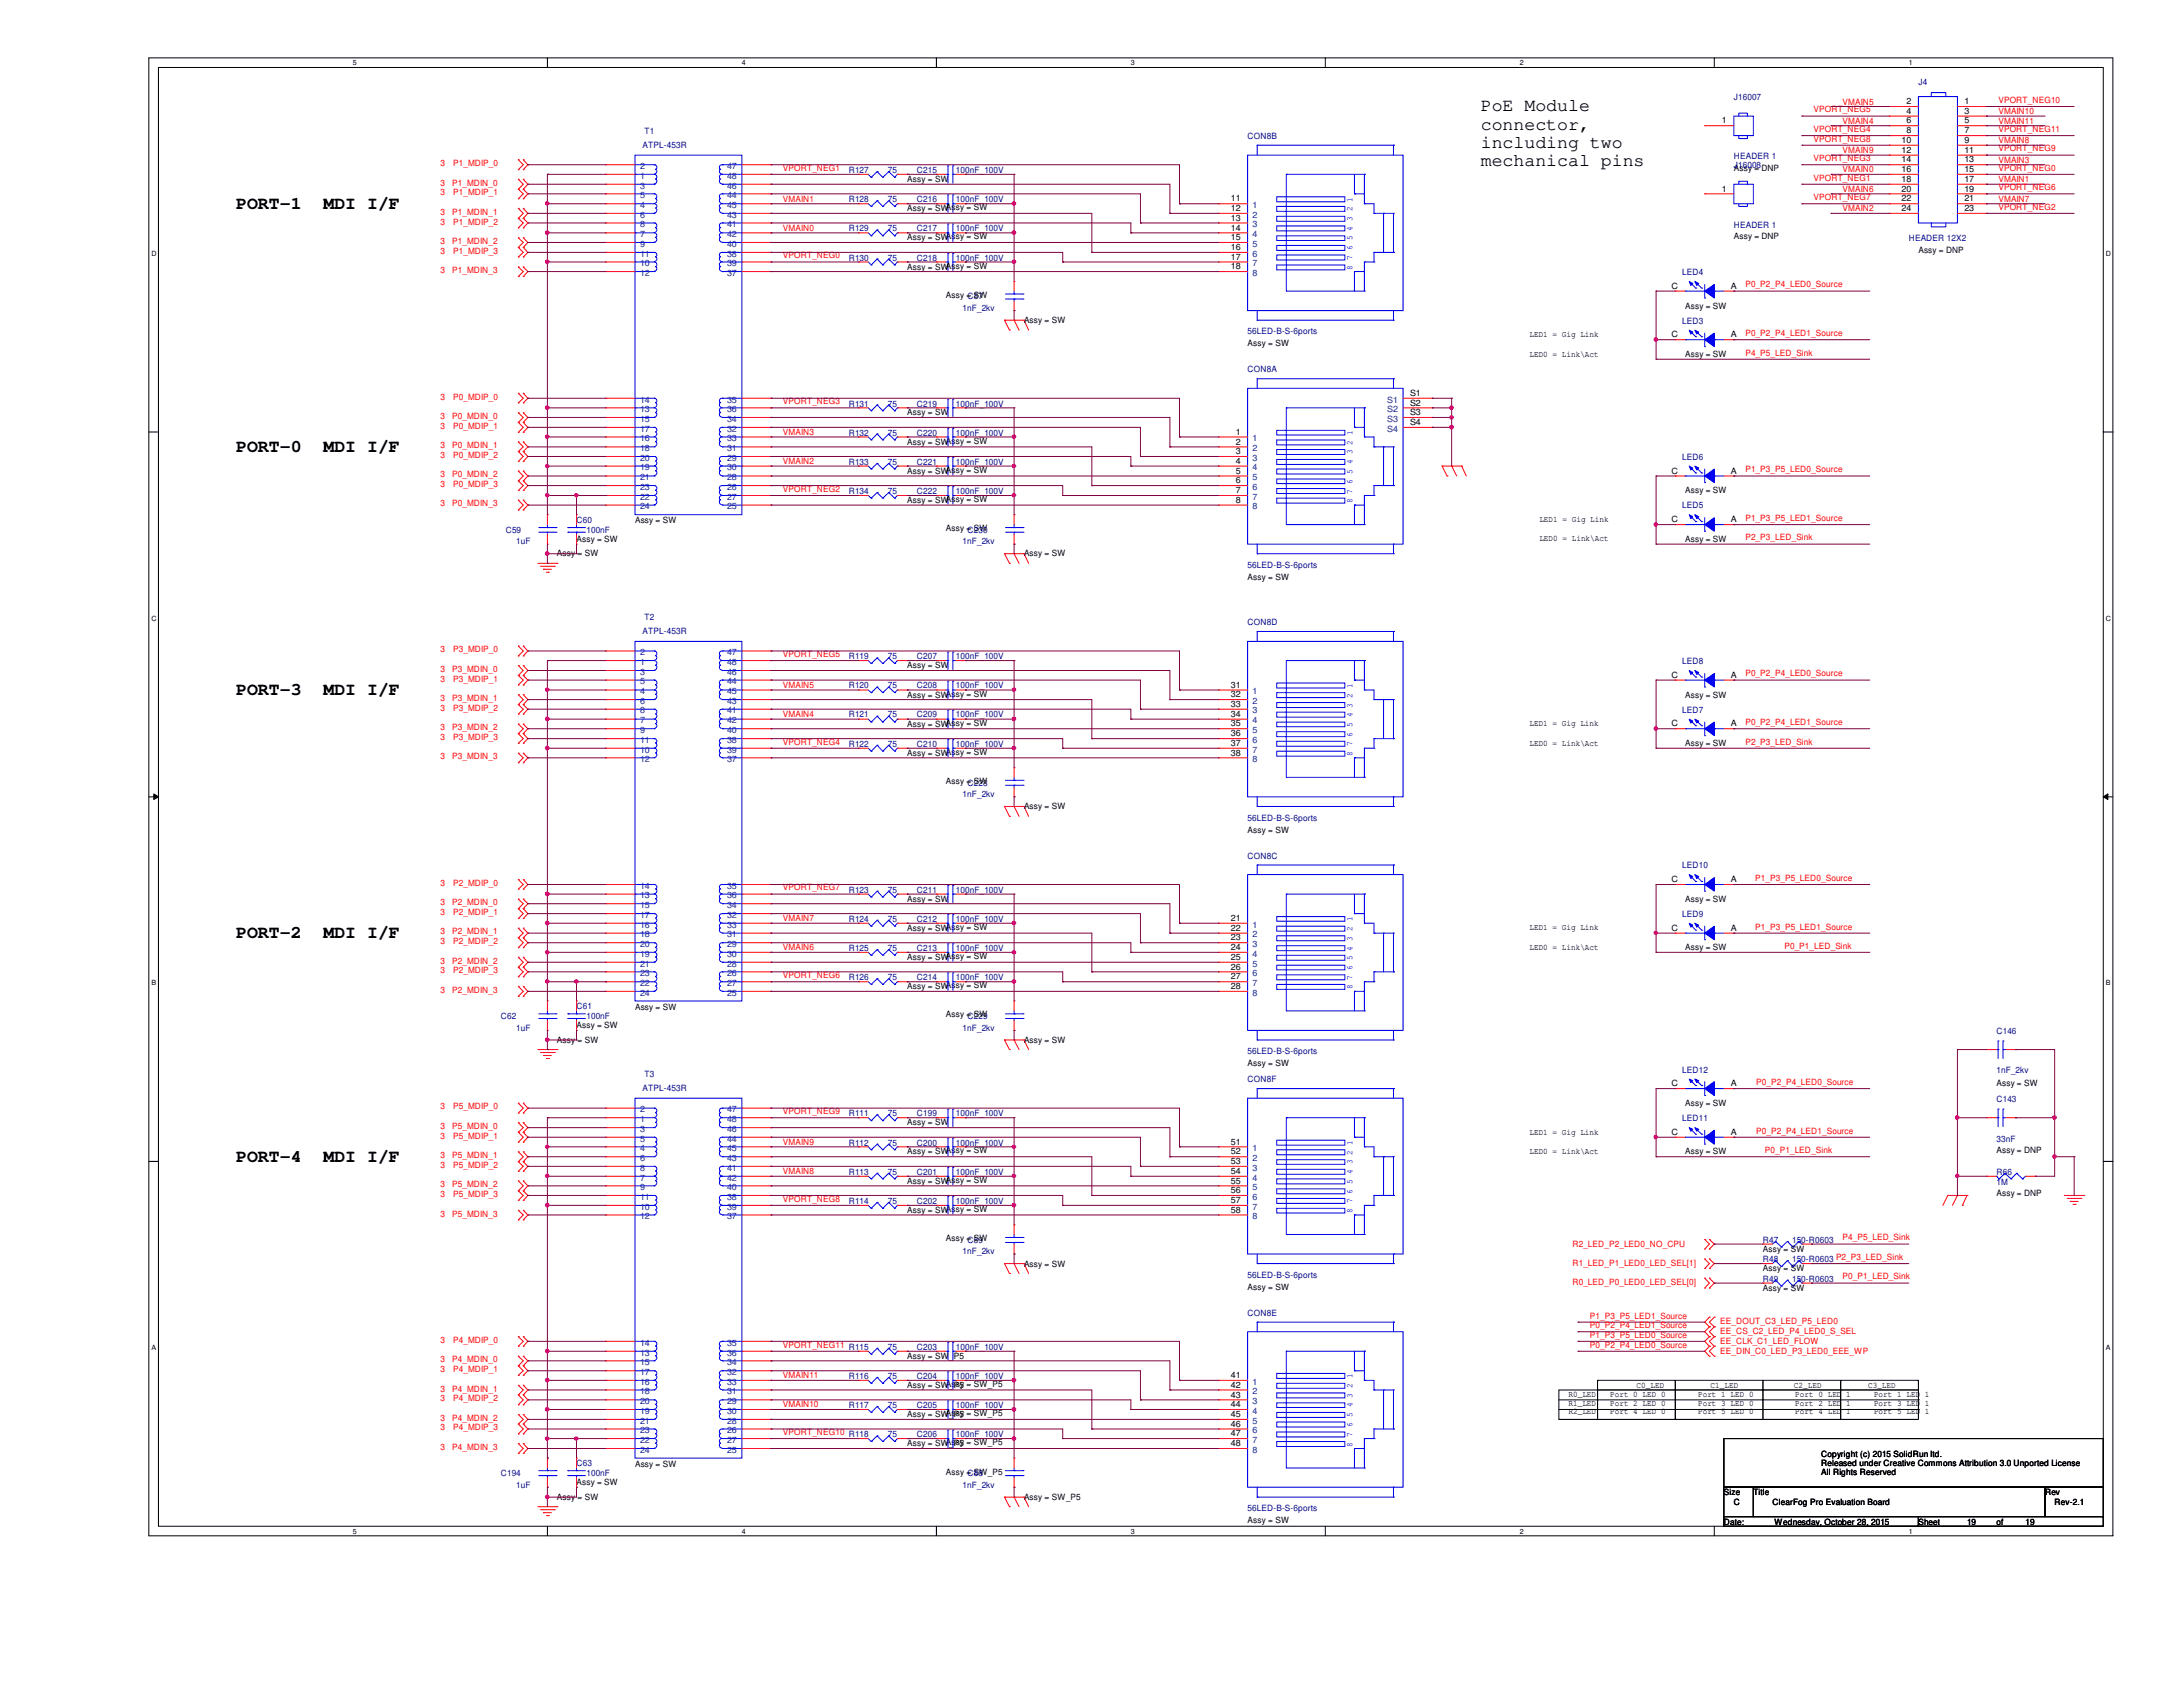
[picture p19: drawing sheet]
<svg xmlns="http://www.w3.org/2000/svg" width="279mm" height="216mm" viewBox="0 0 279 216" stroke-linecap="round" stroke-linejoin="round" font-family="sans-serif">
<defs><g id="words">
<g font-size="2.3">
<text x="189.5" y="14.3">PoE Module</text>
<text x="189.5" y="16.6">connector,</text>
<text x="189.5" y="18.9">including two</text>
<text x="189.5" y="21.3">mechanical pins</text>
<text x="30.2" y="26.7">PORT-1</text>
<text x="41.4" y="26.7">MDI I/F</text>
<text x="30.2" y="57.8">PORT-0</text>
<text x="41.4" y="57.8">MDI I/F</text>
<text x="30.2" y="88.9">PORT-3</text>
<text x="41.4" y="88.9">MDI I/F</text>
<text x="30.2" y="120.1">PORT-2</text>
<text x="41.4" y="120.1">MDI I/F</text>
<text x="30.2" y="148.7">PORT-4</text>
<text x="41.4" y="148.7">MDI I/F</text>
</g>
<g font-size="1.1" fill="#00007f">
<text x="245.5" y="10.9">J4</text>
<text x="82.5" y="17.1">T1</text>
<text x="159.7" y="17.8">CON8B</text>
<text x="221.9" y="12.8">J16007</text>
<text x="82.3" y="18.9">ATPL-453R</text>
<text x="108.6" y="22.1">R127</text>
<text x="113.6" y="22.1">75</text>
<text x="117.3" y="22.1">C215</text>
<text x="122.3" y="22.1">100nF_100V</text>
<text x="221.9" y="20.4">HEADER 1</text>
<text x="221.9" y="21.5">J16008</text>
<text x="108.6" y="25.9">R128</text>
<text x="108.6" y="29.6">R129</text>
<text x="113.6" y="25.9">75</text>
<text x="113.6" y="29.6">75</text>
<text x="117.3" y="25.9">C216</text>
<text x="117.3" y="29.6">C217</text>
<text x="122.3" y="25.9">100nF_100V</text>
<text x="122.3" y="29.6">100nF_100V</text>
<text x="221.9" y="29.1">HEADER 1</text>
<text x="108.6" y="33.4">R130</text>
<text x="113.6" y="33.4">75</text>
<text x="117.3" y="33.4">C218</text>
<text x="122.3" y="33.4">100nF_100V</text>
<text x="215.3" y="35.2">LED4</text>
<text x="244.3" y="30.9">HEADER 12X2</text>
<text x="123.2" y="39.8">1nF_2kv</text>
<text x="123.8" y="38.3">C87</text>
<text x="215.3" y="41.4">LED3</text>
<text x="159.7" y="42.8">56LED-B-S-6ports</text>
<text x="159.7" y="47.7">CON8A</text>
<text x="108.6" y="52">R131</text>
<text x="113.6" y="52">75</text>
<text x="117.3" y="52">C219</text>
<text x="122.3" y="52">100nF_100V</text>
<text x="108.6" y="55.8">R132</text>
<text x="108.6" y="59.5">R133</text>
<text x="113.6" y="55.8">75</text>
<text x="113.6" y="59.5">75</text>
<text x="117.3" y="59.5">C221</text>
<text x="117.3" y="55.8">C220</text>
<text x="122.3" y="59.5">100nF_100V</text>
<text x="122.3" y="55.8">100nF_100V</text>
<text x="215.3" y="58.8">LED6</text>
<text x="108.6" y="63.2">R134</text>
<text x="113.6" y="63.2">75</text>
<text x="117.3" y="63.2">C222</text>
<text x="122.3" y="63.2">100nF_100V</text>
<text x="215.3" y="65.1">LED5</text>
<text x="64.7" y="68.2">C59</text>
<text x="66.1" y="69.7">1uF</text>
<text x="73.8" y="66.9">C60</text>
<text x="75.1" y="68.2">100nF</text>
<text x="123.2" y="69.7">1nF_2kv</text>
<text x="123.8" y="68.2">C230</text>
<text x="159.7" y="72.7">56LED-B-S-6ports</text>
<text x="82.3" y="81.2">ATPL-453R</text>
<text x="82.5" y="79.4">T2</text>
<text x="159.7" y="80">CON8D</text>
<text x="108.6" y="88.1">R120</text>
<text x="108.6" y="84.4">R119</text>
<text x="113.6" y="88.1">75</text>
<text x="113.6" y="84.4">75</text>
<text x="117.3" y="84.4">C207</text>
<text x="117.3" y="88.1">C208</text>
<text x="122.3" y="84.4">100nF_100V</text>
<text x="122.3" y="88.1">100nF_100V</text>
<text x="215.3" y="85">LED8</text>
<text x="108.6" y="91.8">R121</text>
<text x="108.6" y="95.6">R122</text>
<text x="113.6" y="91.8">75</text>
<text x="113.6" y="95.6">75</text>
<text x="117.3" y="91.8">C209</text>
<text x="117.3" y="95.6">C210</text>
<text x="122.3" y="91.8">100nF_100V</text>
<text x="122.3" y="95.6">100nF_100V</text>
<text x="215.3" y="91.2">LED7</text>
<text x="123.8" y="100.5">C228</text>
<text x="123.2" y="102">1nF_2kv</text>
<text x="159.7" y="105">56LED-B-S-6ports</text>
<text x="159.7" y="109.9">CON8C</text>
<text x="215.3" y="111.1">LED10</text>
<text x="108.6" y="114.3">R123</text>
<text x="108.6" y="118">R124</text>
<text x="113.6" y="114.3">75</text>
<text x="113.6" y="118">75</text>
<text x="117.3" y="114.3">C211</text>
<text x="117.3" y="118">C212</text>
<text x="122.3" y="114.3">100nF_100V</text>
<text x="122.3" y="118">100nF_100V</text>
<text x="215.3" y="117.3">LED9</text>
<text x="108.6" y="121.7">R125</text>
<text x="108.6" y="125.4">R126</text>
<text x="113.6" y="121.7">75</text>
<text x="113.6" y="125.4">75</text>
<text x="117.3" y="121.7">C213</text>
<text x="117.3" y="125.4">C214</text>
<text x="122.3" y="121.7">100nF_100V</text>
<text x="122.3" y="125.4">100nF_100V</text>
<text x="64.1" y="130.4">C62</text>
<text x="66.1" y="131.9">1uF</text>
<text x="73.8" y="129.2">C61</text>
<text x="75.1" y="130.4">100nF</text>
<text x="123.2" y="131.9">1nF_2kv</text>
<text x="123.8" y="130.4">C229</text>
<text x="82.5" y="137.9">T3</text>
<text x="159.7" y="134.9">56LED-B-S-6ports</text>
<text x="215.3" y="137.3">LED12</text>
<text x="255.5" y="132.3">C146</text>
<text x="255.5" y="137.4">1nF_2kv</text>
<text x="82.3" y="139.6">ATPL-453R</text>
<text x="108.6" y="142.9">R111</text>
<text x="113.6" y="142.9">75</text>
<text x="117.3" y="142.9">C199</text>
<text x="122.3" y="142.9">100nF_100V</text>
<text x="159.7" y="138.5">CON8F</text>
<text x="215.3" y="143.5">LED11</text>
<text x="255.5" y="141">C143</text>
<text x="108.6" y="146.6">R112</text>
<text x="113.6" y="146.6">75</text>
<text x="117.3" y="146.6">C200</text>
<text x="122.3" y="146.6">100nF_100V</text>
<text x="255.5" y="146.1">33nF</text>
<text x="108.6" y="150.3">R113</text>
<text x="108.6" y="154.1">R114</text>
<text x="113.6" y="150.3">75</text>
<text x="113.6" y="154.1">75</text>
<text x="117.3" y="150.3">C201</text>
<text x="117.3" y="154.1">C202</text>
<text x="122.3" y="150.3">100nF_100V</text>
<text x="122.3" y="154.1">100nF_100V</text>
<text x="255.5" y="150.3">R66</text>
<text x="255.5" y="151.6">1M</text>
<text x="123.2" y="160.5">1nF_2kv</text>
<text x="123.8" y="159">C89</text>
<text x="225.6" y="159">R47</text>
<text x="225.6" y="161.5">R48</text>
<text x="229.4" y="159">150-R0603</text>
<text x="229.4" y="161.5">150-R0603</text>
<text x="159.7" y="163.5">56LED-B-S-6ports</text>
<text x="225.6" y="164">R49</text>
<text x="229.4" y="164">150-R0603</text>
<text x="113.6" y="172.7">75</text>
<text x="117.3" y="172.7">C203</text>
<text x="122.3" y="172.7">100nF_100V</text>
<text x="159.7" y="168.4">CON8E</text>
<text x="108.6" y="176.5">R116</text>
<text x="113.6" y="176.5">75</text>
<text x="117.3" y="176.5">C204</text>
<text x="122.3" y="176.5">100nF_100V</text>
<text x="108.6" y="180.2">R117</text>
<text x="108.6" y="183.9">R118</text>
<text x="113.6" y="180.2">75</text>
<text x="113.6" y="183.9">75</text>
<text x="117.3" y="180.2">C205</text>
<text x="117.3" y="183.9">C206</text>
<text x="122.3" y="180.2">100nF_100V</text>
<text x="122.3" y="183.9">100nF_100V</text>
<text x="64.1" y="188.9">C194</text>
<text x="66.1" y="190.4">1uF</text>
<text x="73.8" y="187.7">C63</text>
<text x="75.1" y="188.9">100nF</text>
<text x="123.2" y="190.4">1nF_2kv</text>
<text x="123.8" y="188.9">C88</text>
<text x="159.7" y="193.4">56LED-B-S-6ports</text>
</g>
<g font-size="1.1">
<text x="220.4" y="15.8">1</text>
<text x="244" y="13.3">2</text>
<text x="244" y="14.6">4</text>
<text x="244" y="15.8">6</text>
<text x="244" y="17.1">8</text>
<text x="251.4" y="13.3">1</text>
<text x="251.4" y="14.6">3</text>
<text x="251.4" y="15.8">5</text>
<text x="251.4" y="17.1">7</text>
<text x="116.1" y="23.3">Assy = SW</text>
<text x="221.9" y="21.9">Assy = DNP</text>
<text x="243.4" y="18.3">10</text>
<text x="243.4" y="19.6">12</text>
<text x="243.4" y="20.8">14</text>
<text x="243.4" y="22">16</text>
<text x="243.4" y="23.3">18</text>
<text x="251.4" y="18.3">9</text>
<text x="251.4" y="19.6">11</text>
<text x="251.4" y="20.8">13</text>
<text x="251.4" y="22">15</text>
<text x="251.4" y="23.3">17</text>
<text x="116.1" y="27.1">Assy = SWAssy = SW</text>
<text x="157.5" y="25.8">11</text>
<text x="157.5" y="27">12</text>
<text x="157.5" y="28.2">13</text>
<text x="157.5" y="29.5">14</text>
<text x="220.4" y="24.5">1</text>
<text x="243.4" y="24.5">20</text>
<text x="243.4" y="25.8">22</text>
<text x="243.4" y="27">24</text>
<text x="251.4" y="24.5">19</text>
<text x="251.4" y="25.8">21</text>
<text x="251.4" y="27">23</text>
<text x="116.1" y="30.8">Assy = SWAssy = SW</text>
<text x="116.1" y="34.5">Assy = SWAssy = SW</text>
<text x="157.5" y="30.7">15</text>
<text x="157.5" y="32">16</text>
<text x="157.5" y="33.2">17</text>
<text x="157.5" y="34.5">18</text>
<text x="221.9" y="30.6">Assy = DNP</text>
<text x="245.5" y="32.4">Assy = DNP</text>
<text x="121.1" y="38.1">Assy = SW</text>
<text x="131.1" y="41.4">Assy = SW</text>
<text x="214" y="37">C</text>
<text x="215.7" y="39.5">Assy = SW</text>
<text x="221.5" y="37">A</text>
<text x="159.7" y="44.3">Assy = SW</text>
<text x="195.7" y="43.2">LED1 = Gig Link</text>
<text x="195.7" y="45.7">LED0 = Link\Act</text>
<text x="214" y="43.2">C</text>
<text x="215.7" y="45.7">Assy = SW</text>
<text x="221.5" y="43.2">A</text>
<text x="116.1" y="53.2">Assy = SW</text>
<text x="180.5" y="50.7">S1</text>
<text x="180.5" y="51.9">S2</text>
<text x="180.5" y="53.1">S3</text>
<text x="116.1" y="56.9">Assy = SWAssy = SW</text>
<text x="158.2" y="55.6">1</text>
<text x="158.2" y="56.9">2</text>
<text x="158.2" y="58.1">3</text>
<text x="158.2" y="59.4">4</text>
<text x="180.5" y="54.4">S4</text>
<text x="116.1" y="60.6">Assy = SWAssy = SW</text>
<text x="116.1" y="64.4">Assy = SWAssy = SW</text>
<text x="158.2" y="60.6">5</text>
<text x="158.2" y="61.8">6</text>
<text x="158.2" y="63.1">7</text>
<text x="158.2" y="64.3">8</text>
<text x="214" y="60.6">C</text>
<text x="215.7" y="63.1">Assy = SW</text>
<text x="221.5" y="60.6">A</text>
<text x="71.3" y="71.2">Assy = SW</text>
<text x="73.8" y="69.3">Assy = SW</text>
<text x="81.3" y="67">Assy = SW</text>
<text x="121.1" y="68">Assy = SW</text>
<text x="131.1" y="71.2">Assy = SW</text>
<text x="197" y="66.8">LED1 = Gig Link</text>
<text x="197" y="69.3">LED0 = Link\Act</text>
<text x="214" y="66.8">C</text>
<text x="215.7" y="69.3">Assy = SW</text>
<text x="221.5" y="66.8">A</text>
<text x="159.7" y="74.2">Assy = SW</text>
<text x="116.1" y="89.3">Assy = SWAssy = SW</text>
<text x="116.1" y="85.5">Assy = SW</text>
<text x="157.5" y="88">31</text>
<text x="157.5" y="89.2">32</text>
<text x="214" y="86.7">C</text>
<text x="215.7" y="89.3">Assy = SW</text>
<text x="221.5" y="86.7">A</text>
<text x="116.1" y="93">Assy = SWAssy = SW</text>
<text x="157.5" y="90.5">33</text>
<text x="157.5" y="91.7">34</text>
<text x="157.5" y="93">35</text>
<text x="157.5" y="94.2">36</text>
<text x="157.5" y="95.5">37</text>
<text x="195.7" y="93">LED1 = Gig Link</text>
<text x="195.7" y="95.5">LED0 = Link\Act</text>
<text x="214" y="93">C</text>
<text x="215.7" y="95.5">Assy = SW</text>
<text x="221.5" y="93">A</text>
<text x="116.1" y="96.7">Assy = SWAssy = SW</text>
<text x="121.1" y="100.3">Assy = SW</text>
<text x="157.5" y="96.7">38</text>
<text x="131.1" y="103.6">Assy = SW</text>
<text x="159.7" y="106.6">Assy = SW</text>
<text x="214" y="112.9">C</text>
<text x="221.5" y="112.9">A</text>
<text x="116.1" y="115.4">Assy = SW</text>
<text x="116.1" y="119.1">Assy = SWAssy = SW</text>
<text x="157.5" y="117.9">21</text>
<text x="157.5" y="119.1">22</text>
<text x="195.7" y="119.1">LED1 = Gig Link</text>
<text x="214" y="119.1">C</text>
<text x="215.7" y="115.4">Assy = SW</text>
<text x="221.5" y="119.1">A</text>
<text x="116.1" y="122.9">Assy = SWAssy = SW</text>
<text x="157.5" y="120.4">23</text>
<text x="157.5" y="121.6">24</text>
<text x="157.5" y="122.9">25</text>
<text x="157.5" y="124.1">26</text>
<text x="157.5" y="125.3">27</text>
<text x="195.7" y="121.6">LED0 = Link\Act</text>
<text x="215.7" y="121.6">Assy = SW</text>
<text x="73.8" y="131.6">Assy = SW</text>
<text x="81.3" y="129.2">Assy = SW</text>
<text x="116.1" y="126.6">Assy = SWAssy = SW</text>
<text x="121.1" y="130.2">Assy = SW</text>
<text x="157.5" y="126.6">28</text>
<text x="71.3" y="133.4">Assy = SW</text>
<text x="131.1" y="133.4">Assy = SW</text>
<text x="159.7" y="136.4">Assy = SW</text>
<text x="214" y="139">C</text>
<text x="215.7" y="141.5">Assy = SW</text>
<text x="221.5" y="139">A</text>
<text x="255.5" y="138.9">Assy = SW</text>
<text x="116.1" y="144">Assy = SW</text>
<text x="116.1" y="147.7">Assy = SWAssy = SW</text>
<text x="157.5" y="146.5">51</text>
<text x="157.5" y="147.7">52</text>
<text x="157.5" y="149">53</text>
<text x="195.7" y="145.2">LED1 = Gig Link</text>
<text x="195.7" y="147.7">LED0 = Link\Act</text>
<text x="214" y="145.2">C</text>
<text x="215.7" y="147.7">Assy = SW</text>
<text x="221.5" y="145.2">A</text>
<text x="255.5" y="147.6">Assy = DNP</text>
<text x="116.1" y="151.5">Assy = SWAssy = SW</text>
<text x="116.1" y="155.2">Assy = SWAssy = SW</text>
<text x="157.5" y="150.2">54</text>
<text x="157.5" y="151.5">55</text>
<text x="157.5" y="152.7">56</text>
<text x="157.5" y="154">57</text>
<text x="157.5" y="155.2">58</text>
<text x="255.5" y="153.1">Assy = DNP</text>
<text x="121.1" y="158.8">Assy = SW</text>
<text x="225.6" y="160.2">Assy = SW</text>
<text x="131.1" y="162.1">Assy = SW</text>
<text x="159.7" y="165.1">Assy = SW</text>
<text x="225.6" y="165.2">Assy = SW</text>
<text x="225.6" y="162.7">Assy = SW</text>
<text x="116.1" y="173.9">Assy = SW_P5</text>
<text x="116.1" y="177.6">Assy = SW_P5</text>
<text x="121.1" y="177.5">Assy = SW_P5</text>
<text x="157.5" y="176.4">41</text>
<text x="157.5" y="177.6">42</text>
<text x="157.5" y="178.9">43</text>
<text x="200.7" y="178.8">R0_LED</text>
<text x="200.7" y="179.9">R1_LED</text>
<text x="206.1" y="178.8">Port 0 LED 0</text>
<text x="206.1" y="179.9">Port 2 LED 0</text>
<text x="209.5" y="177.6">C0_LED</text>
<text x="217.3" y="178.8">Port 1 LED 0</text>
<text x="217.3" y="179.9">Port 3 LED 0</text>
<text x="218.9" y="177.6">C1_LED</text>
<text x="229.6" y="177.6">C2_LED</text>
<text x="229.8" y="178.8">Port 0 LED 1</text>
<text x="229.8" y="179.9">Port 2 LED 1</text>
<text x="239.1" y="177.6">C3_LED</text>
<text x="239.9" y="178.8">Port 1 LED 1</text>
<text x="239.9" y="179.9">Port 3 LED 1</text>
<text x="116.1" y="181.4">Assy = SW_P5</text>
<text x="116.1" y="185.1">Assy = SW_P5</text>
<text x="121.1" y="185">Assy = SW_P5</text>
<text x="121.1" y="181.2">Assy = SW_P5</text>
<text x="157.5" y="180.1">44</text>
<text x="157.5" y="181.4">45</text>
<text x="157.5" y="182.6">46</text>
<text x="157.5" y="183.8">47</text>
<text x="157.5" y="185.1">48</text>
<text x="200.7" y="181">R2_LED</text>
<text x="206.1" y="181">Port 4 LED 0</text>
<text x="217.3" y="181">Port 5 LED 0</text>
<text x="229.8" y="181">Port 4 LED 1</text>
<text x="239.9" y="181">Port 5 LED 1</text>
<text x="71.3" y="191.9">Assy = SW</text>
<text x="73.8" y="190.1">Assy = SW</text>
<text x="81.3" y="187.7">Assy = SW</text>
<text x="121.1" y="188.7">Assy = SW_P5</text>
<text x="131.1" y="191.9">Assy = SW_P5</text>
<text x="220.6" y="191.4">Size</text>
<text x="224.4" y="191.4">Title</text>
<text x="233.1" y="186.4">Copyright (c) 2015 SolidRun ltd.</text>
<text x="233.1" y="187.6">Released under Creative Commons Attribution 3.0 Unported License</text>
<text x="233.1" y="188.7">All Rights Reserved</text>
<text x="261.7" y="191.4">Rev</text>
<text x="159.7" y="194.9">Assy = SW</text>
<text x="220.6" y="195.2">Date:</text>
<text x="221.9" y="192.7">C</text>
<text x="226.9" y="192.7">ClearFog Pro Evaluation Board</text>
<text x="227.1" y="195.2">Wednesday, October 28, 2015</text>
<text x="245.5" y="195.2">Sheet</text>
<text x="251.8" y="195.2">19</text>
<text x="255.5" y="195.2">of</text>
<text x="259.2" y="195.2">19</text>
<text x="263" y="192.7">Rev-2.1</text>
</g>
<g font-size="1.1" fill="#f00">
<text x="232.1" y="14.4">VPORT_NEG5</text>
<text x="232.1" y="16.9">VPORT_NEG4</text>
<text x="235.8" y="15.8">VMAIN4</text>
<text x="235.8" y="13.4">VMAIN5</text>
<text x="255.8" y="13.2">VPORT_NEG10</text>
<text x="255.8" y="16.9">VPORT_NEG11</text>
<text x="255.8" y="14.6">VMAIN10</text>
<text x="255.8" y="15.8">VMAIN11</text>
<text x="56.4" y="21.3">3</text>
<text x="56.4" y="23.7">3</text>
<text x="57.9" y="23.7">P1_MDIN_0</text>
<text x="58" y="21.3">P1_MDIP_0</text>
<text x="100.2" y="21.8">VPORT_NEG1</text>
<text x="232.1" y="23.1">VPORT_NEG1</text>
<text x="232.1" y="20.6">VPORT_NEG3</text>
<text x="232.1" y="18.1">VPORT_NEG8</text>
<text x="235.8" y="22.1">VMAIN0</text>
<text x="235.8" y="19.6">VMAIN9</text>
<text x="255.8" y="23.3">VMAIN1</text>
<text x="255.8" y="21.8">VPORT_NEG0</text>
<text x="255.8" y="19.4">VPORT_NEG9</text>
<text x="255.8" y="18.3">VMAIN8</text>
<text x="255.8" y="20.8">VMAIN3</text>
<text x="56.4" y="25">3</text>
<text x="56.4" y="28.7">3</text>
<text x="56.4" y="27.5">3</text>
<text x="57.9" y="27.5">P1_MDIN_1</text>
<text x="58" y="25">P1_MDIP_1</text>
<text x="58" y="28.7">P1_MDIP_2</text>
<text x="100.2" y="29.5">VMAIN0</text>
<text x="100.2" y="25.8">VMAIN1</text>
<text x="232.1" y="25.6">VPORT_NEG7</text>
<text x="235.8" y="27.1">VMAIN2</text>
<text x="235.8" y="24.6">VMAIN6</text>
<text x="255.8" y="26.8">VPORT_NEG2</text>
<text x="255.8" y="24.3">VPORT_NEG6</text>
<text x="255.8" y="25.8">VMAIN7</text>
<text x="56.4" y="32.5">3</text>
<text x="56.4" y="31.2">3</text>
<text x="56.4" y="35">3</text>
<text x="57.9" y="31.2">P1_MDIN_2</text>
<text x="57.9" y="35">P1_MDIN_3</text>
<text x="58" y="32.5">P1_MDIP_3</text>
<text x="100.2" y="33.1">VPORT_NEG0</text>
<text x="223.4" y="36.8">P0_P2_P4_LED0_Source</text>
<text x="223.4" y="45.5">P4_P5_LED_Sink</text>
<text x="223.4" y="43">P0_P2_P4_LED1_Source</text>
<text x="56.4" y="51.1">3</text>
<text x="56.4" y="53.6">3</text>
<text x="57.9" y="53.6">P0_MDIN_0</text>
<text x="58" y="51.1">P0_MDIP_0</text>
<text x="100.2" y="51.7">VPORT_NEG3</text>
<text x="56.4" y="54.9">3</text>
<text x="56.4" y="58.6">3</text>
<text x="56.4" y="57.4">3</text>
<text x="57.9" y="57.4">P0_MDIN_1</text>
<text x="58" y="54.9">P0_MDIP_1</text>
<text x="58" y="58.6">P0_MDIP_2</text>
<text x="100.2" y="59.4">VMAIN2</text>
<text x="100.2" y="55.7">VMAIN3</text>
<text x="56.4" y="62.4">3</text>
<text x="56.4" y="61.1">3</text>
<text x="56.4" y="64.8">3</text>
<text x="57.9" y="61.1">P0_MDIN_2</text>
<text x="57.9" y="64.8">P0_MDIN_3</text>
<text x="58" y="62.4">P0_MDIP_3</text>
<text x="100.2" y="62.9">VPORT_NEG2</text>
<text x="223.4" y="60.5">P1_P3_P5_LED0_Source</text>
<text x="223.4" y="69.2">P2_P3_LED_Sink</text>
<text x="223.4" y="66.7">P1_P3_P5_LED1_Source</text>
<text x="56.4" y="83.5">3</text>
<text x="58" y="83.5">P3_MDIP_0</text>
<text x="56.4" y="87.2">3</text>
<text x="56.4" y="86">3</text>
<text x="56.4" y="89.7">3</text>
<text x="57.9" y="86">P3_MDIN_0</text>
<text x="57.9" y="89.7">P3_MDIN_1</text>
<text x="58" y="87.2">P3_MDIP_1</text>
<text x="100.2" y="88.1">VMAIN5</text>
<text x="100.2" y="84.1">VPORT_NEG5</text>
<text x="223.4" y="86.6">P0_P2_P4_LED0_Source</text>
<text x="56.4" y="91">3</text>
<text x="56.4" y="94.7">3</text>
<text x="56.4" y="93.5">3</text>
<text x="57.9" y="93.5">P3_MDIN_2</text>
<text x="58" y="91">P3_MDIP_2</text>
<text x="58" y="94.7">P3_MDIP_3</text>
<text x="100.2" y="95.3">VPORT_NEG4</text>
<text x="100.2" y="91.8">VMAIN4</text>
<text x="223.4" y="95.3">P2_P3_LED_Sink</text>
<text x="223.4" y="92.8">P0_P2_P4_LED1_Source</text>
<text x="56.4" y="97.2">3</text>
<text x="57.9" y="97.2">P3_MDIN_3</text>
<text x="56.4" y="113.4">3</text>
<text x="58" y="113.4">P2_MDIP_0</text>
<text x="100.2" y="114">VPORT_NEG7</text>
<text x="224.7" y="112.7">P1_P3_P5_LED0_Source</text>
<text x="56.4" y="117.1">3</text>
<text x="56.4" y="115.9">3</text>
<text x="56.4" y="119.6">3</text>
<text x="57.9" y="115.9">P2_MDIN_0</text>
<text x="57.9" y="119.6">P2_MDIN_1</text>
<text x="58" y="117.1">P2_MDIP_1</text>
<text x="100.2" y="117.9">VMAIN7</text>
<text x="224.7" y="119">P1_P3_P5_LED1_Source</text>
<text x="56.4" y="120.8">3</text>
<text x="56.4" y="124.6">3</text>
<text x="56.4" y="123.3">3</text>
<text x="57.9" y="123.3">P2_MDIN_2</text>
<text x="58" y="120.8">P2_MDIP_2</text>
<text x="58" y="124.6">P2_MDIP_3</text>
<text x="100.2" y="125.2">VPORT_NEG6</text>
<text x="100.2" y="121.6">VMAIN6</text>
<text x="228.4" y="121.4">P0_P1_LED_Sink</text>
<text x="56.4" y="127">3</text>
<text x="57.9" y="127">P2_MDIN_3</text>
<text x="56.4" y="142">3</text>
<text x="58" y="142">P5_MDIP_0</text>
<text x="100.2" y="142.6">VPORT_NEG9</text>
<text x="224.8" y="138.9">P0_P2_P4_LED0_Source</text>
<text x="56.4" y="145.7">3</text>
<text x="56.4" y="149.5">3</text>
<text x="56.4" y="144.5">3</text>
<text x="56.4" y="148.2">3</text>
<text x="57.9" y="144.5">P5_MDIN_0</text>
<text x="57.9" y="148.2">P5_MDIN_1</text>
<text x="58" y="145.7">P5_MDIP_1</text>
<text x="58" y="149.5">P5_MDIP_2</text>
<text x="100.2" y="146.5">VMAIN9</text>
<text x="224.8" y="145.1">P0_P2_P4_LED1_Source</text>
<text x="225.9" y="147.6">P0_P1_LED_Sink</text>
<text x="56.4" y="153.2">3</text>
<text x="56.4" y="151.9">3</text>
<text x="56.4" y="155.7">3</text>
<text x="57.9" y="151.9">P5_MDIN_2</text>
<text x="57.9" y="155.7">P5_MDIN_3</text>
<text x="58" y="153.2">P5_MDIP_3</text>
<text x="100.2" y="153.8">VPORT_NEG8</text>
<text x="100.2" y="150.3">VMAIN8</text>
<text x="201.3" y="159.6">R2_LED_P2_LED0_NO_CPU</text>
<text x="235" y="161.2">P2_P3_LED_Sink</text>
<text x="235.8" y="158.7">P4_P5_LED_Sink</text>
<text x="201.3" y="164.5">R0_LED_P0_LED0_LED_SEL[0]</text>
<text x="201.3" y="162.1">R1_LED_P1_LED0_LED_SEL[1]</text>
<text x="235.8" y="163.7">P0_P1_LED_Sink</text>
<text x="56.4" y="171.9">3</text>
<text x="58" y="171.9">P4_MDIP_0</text>
<text x="100.2" y="172.5">VPORT_NEG11 R115</text>
<text x="203.5" y="172.5">P0_P2_P4_LED0_Source</text>
<text x="203.5" y="171.2">P1_P3_P5_LED0_Source</text>
<text x="203.5" y="168.7">P1_P3_P5_LED1_Source</text>
<text x="203.5" y="170">P0_P2_P4_LED1_Source</text>
<text x="220.2" y="172">EE_CLK_C1_LED_FLOW</text>
<text x="220.2" y="173.2">EE_DIN_C0_LED_P3_LED0_EEE_WP</text>
<text x="220.2" y="170.7">EE_CS_C2_LED_P4_LED0_S_SEL</text>
<text x="220.2" y="169.5">EE_DOUT_C3_LED_P5_LED0</text>
<text x="56.4" y="175.6">3</text>
<text x="56.4" y="179.3">3</text>
<text x="56.4" y="174.4">3</text>
<text x="56.4" y="178.1">3</text>
<text x="57.9" y="174.4">P4_MDIN_0</text>
<text x="57.9" y="178.1">P4_MDIN_1</text>
<text x="58" y="175.6">P4_MDIP_1</text>
<text x="58" y="179.3">P4_MDIP_2</text>
<text x="100.2" y="176.4">VMAIN11</text>
<text x="56.4" y="183">3</text>
<text x="56.4" y="181.8">3</text>
<text x="56.4" y="185.5">3</text>
<text x="57.9" y="181.8">P4_MDIN_2</text>
<text x="57.9" y="185.5">P4_MDIN_3</text>
<text x="58" y="183">P4_MDIP_3</text>
<text x="100.2" y="183.6">VPORT_NEG10</text>
<text x="100.2" y="180.1">VMAIN10</text>
</g>
<g font-size="1.1" fill="#003f7f">
<text x="81.9" y="22.9">1</text>
<text x="81.9" y="21.6">2</text>
<text x="93" y="21.6">47</text>
<text x="93" y="22.9">48</text>
<text x="81.9" y="24.1">3</text>
<text x="81.9" y="26.6">4</text>
<text x="81.9" y="25.4">5</text>
<text x="81.9" y="27.9">6</text>
<text x="81.9" y="29.1">8</text>
<text x="93" y="29.1">41</text>
<text x="93" y="27.9">43</text>
<text x="93" y="25.4">44</text>
<text x="93" y="26.6">45</text>
<text x="93" y="24.1">46</text>
<text x="160.3" y="26.6">1</text>
<text x="160.3" y="27.9">2</text>
<text x="160.3" y="29.1">3</text>
<text x="81.9" y="30.4">7</text>
<text x="81.9" y="31.6">9</text>
<text x="81.9" y="34.1">10</text>
<text x="81.9" y="32.9">11</text>
<text x="81.9" y="35.3">12</text>
<text x="93" y="35.3">37</text>
<text x="93" y="32.9">38</text>
<text x="93" y="34.1">39</text>
<text x="93" y="31.6">40</text>
<text x="93" y="30.4">42</text>
<text x="160.3" y="30.4">4</text>
<text x="160.3" y="31.6">5</text>
<text x="160.3" y="32.9">6</text>
<text x="160.3" y="34.1">7</text>
<text x="160.3" y="35.3">8</text>
<text x="81.9" y="52.7">13</text>
<text x="81.9" y="51.5">14</text>
<text x="81.9" y="54">15</text>
<text x="93" y="54">34</text>
<text x="93" y="51.5">35</text>
<text x="93" y="52.7">36</text>
<text x="177.5" y="51.5">S1</text>
<text x="177.5" y="52.7">S2</text>
<text x="177.5" y="54">S3</text>
<text x="81.9" y="56.5">16</text>
<text x="81.9" y="55.2">17</text>
<text x="81.9" y="57.7">18</text>
<text x="81.9" y="59">20</text>
<text x="93" y="59">29</text>
<text x="93" y="57.7">31</text>
<text x="93" y="55.2">32</text>
<text x="93" y="56.5">33</text>
<text x="160.3" y="56.5">1</text>
<text x="160.3" y="57.7">2</text>
<text x="160.3" y="59">3</text>
<text x="177.5" y="55.2">S4</text>
<text x="81.9" y="60.2">19</text>
<text x="81.9" y="61.5">21</text>
<text x="81.9" y="64">22</text>
<text x="81.9" y="62.7">23</text>
<text x="81.9" y="65.2">24</text>
<text x="93" y="65.2">25</text>
<text x="93" y="62.7">26</text>
<text x="93" y="64">27</text>
<text x="93" y="61.5">28</text>
<text x="93" y="60.2">30</text>
<text x="160.3" y="60.2">4</text>
<text x="160.3" y="61.5">5</text>
<text x="160.3" y="62.7">6</text>
<text x="160.3" y="64">7</text>
<text x="160.3" y="65.2">8</text>
<text x="81.9" y="83.9">2</text>
<text x="93" y="83.9">47</text>
<text x="81.9" y="85.1">1</text>
<text x="81.9" y="86.4">3</text>
<text x="81.9" y="88.9">4</text>
<text x="81.9" y="87.6">5</text>
<text x="93" y="87.6">44</text>
<text x="93" y="88.9">45</text>
<text x="93" y="86.4">46</text>
<text x="93" y="85.1">48</text>
<text x="160.3" y="88.9">1</text>
<text x="81.9" y="90.1">6</text>
<text x="81.9" y="92.6">7</text>
<text x="81.9" y="91.3">8</text>
<text x="81.9" y="93.8">9</text>
<text x="81.9" y="95.1">11</text>
<text x="93" y="95.1">38</text>
<text x="93" y="93.8">40</text>
<text x="93" y="91.3">41</text>
<text x="93" y="92.6">42</text>
<text x="93" y="90.1">43</text>
<text x="160.3" y="90.1">2</text>
<text x="160.3" y="91.3">3</text>
<text x="160.3" y="92.6">4</text>
<text x="160.3" y="93.8">5</text>
<text x="160.3" y="95.1">6</text>
<text x="81.9" y="96.3">10</text>
<text x="81.9" y="97.5">12</text>
<text x="93" y="97.5">37</text>
<text x="93" y="96.3">39</text>
<text x="160.3" y="96.3">7</text>
<text x="160.3" y="97.5">8</text>
<text x="81.9" y="113.7">14</text>
<text x="93" y="113.7">35</text>
<text x="81.9" y="115">13</text>
<text x="81.9" y="116.2">15</text>
<text x="81.9" y="118.7">16</text>
<text x="81.9" y="117.5">17</text>
<text x="81.9" y="120">18</text>
<text x="93" y="120">31</text>
<text x="93" y="117.5">32</text>
<text x="93" y="118.7">33</text>
<text x="93" y="116.2">34</text>
<text x="93" y="115">36</text>
<text x="160.3" y="118.7">1</text>
<text x="160.3" y="120">2</text>
<text x="81.9" y="122.4">19</text>
<text x="81.9" y="121.2">20</text>
<text x="81.9" y="123.7">21</text>
<text x="81.9" y="124.9">23</text>
<text x="93" y="124.9">26</text>
<text x="93" y="123.7">28</text>
<text x="93" y="121.2">29</text>
<text x="93" y="122.4">30</text>
<text x="160.3" y="121.2">3</text>
<text x="160.3" y="122.4">4</text>
<text x="160.3" y="123.7">5</text>
<text x="160.3" y="124.9">6</text>
<text x="81.9" y="126.2">22</text>
<text x="81.9" y="127.4">24</text>
<text x="93" y="127.4">25</text>
<text x="93" y="126.2">27</text>
<text x="160.3" y="126.2">7</text>
<text x="160.3" y="127.4">8</text>
<text x="81.9" y="143.6">1</text>
<text x="81.9" y="142.4">2</text>
<text x="93" y="142.4">47</text>
<text x="93" y="143.6">48</text>
<text x="81.9" y="144.9">3</text>
<text x="81.9" y="147.3">4</text>
<text x="81.9" y="146.1">5</text>
<text x="81.9" y="148.6">6</text>
<text x="81.9" y="149.8">8</text>
<text x="93" y="149.8">41</text>
<text x="93" y="148.6">43</text>
<text x="93" y="146.1">44</text>
<text x="93" y="147.3">45</text>
<text x="93" y="144.9">46</text>
<text x="160.3" y="147.3">1</text>
<text x="160.3" y="148.6">2</text>
<text x="160.3" y="149.8">3</text>
<text x="81.9" y="151.1">7</text>
<text x="81.9" y="152.3">9</text>
<text x="81.9" y="154.8">10</text>
<text x="81.9" y="153.5">11</text>
<text x="93" y="153.5">38</text>
<text x="93" y="154.8">39</text>
<text x="93" y="152.3">40</text>
<text x="93" y="151.1">42</text>
<text x="160.3" y="151.1">4</text>
<text x="160.3" y="152.3">5</text>
<text x="160.3" y="153.5">6</text>
<text x="160.3" y="154.8">7</text>
<text x="81.9" y="156">12</text>
<text x="93" y="156">37</text>
<text x="160.3" y="156">8</text>
<text x="81.9" y="173.5">13</text>
<text x="81.9" y="172.2">14</text>
<text x="93" y="172.2">35</text>
<text x="93" y="173.5">36</text>
<text x="81.9" y="174.7">15</text>
<text x="81.9" y="177.2">16</text>
<text x="81.9" y="176">17</text>
<text x="81.9" y="178.4">18</text>
<text x="81.9" y="179.7">20</text>
<text x="93" y="179.7">29</text>
<text x="93" y="178.4">31</text>
<text x="93" y="176">32</text>
<text x="93" y="177.2">33</text>
<text x="93" y="174.7">34</text>
<text x="160.3" y="177.2">1</text>
<text x="160.3" y="178.4">2</text>
<text x="160.3" y="179.7">3</text>
<text x="81.9" y="180.9">19</text>
<text x="81.9" y="182.2">21</text>
<text x="81.9" y="184.7">22</text>
<text x="81.9" y="183.4">23</text>
<text x="81.9" y="185.9">24</text>
<text x="93" y="185.9">25</text>
<text x="93" y="183.4">26</text>
<text x="93" y="184.7">27</text>
<text x="93" y="182.2">28</text>
<text x="93" y="180.9">30</text>
<text x="160.3" y="180.9">4</text>
<text x="160.3" y="182.2">5</text>
<text x="160.3" y="183.4">6</text>
<text x="160.3" y="184.7">7</text>
<text x="160.3" y="185.9">8</text>
</g>
<g font-size="1.1" fill="#00f">
<text x="173.1" y="29.5" transform="rotate(-90 173.1 29.5)">4</text>
<text x="173.1" y="28.3" transform="rotate(-90 173.1 28.3)">3</text>
<text x="173.1" y="27.1" transform="rotate(-90 173.1 27.1)">2</text>
<text x="173.1" y="25.8" transform="rotate(-90 173.1 25.8)">1</text>
<text x="173.1" y="34.5" transform="rotate(-90 173.1 34.5)">8</text>
<text x="173.1" y="33.3" transform="rotate(-90 173.1 33.3)">7</text>
<text x="173.1" y="32" transform="rotate(-90 173.1 32)">6</text>
<text x="173.1" y="30.8" transform="rotate(-90 173.1 30.8)">5</text>
<text x="173.1" y="59.4" transform="rotate(-90 173.1 59.4)">4</text>
<text x="173.1" y="58.2" transform="rotate(-90 173.1 58.2)">3</text>
<text x="173.1" y="56.9" transform="rotate(-90 173.1 56.9)">2</text>
<text x="173.1" y="55.7" transform="rotate(-90 173.1 55.7)">1</text>
<text x="173.1" y="64.4" transform="rotate(-90 173.1 64.4)">8</text>
<text x="173.1" y="63.2" transform="rotate(-90 173.1 63.2)">7</text>
<text x="173.1" y="61.9" transform="rotate(-90 173.1 61.9)">6</text>
<text x="173.1" y="60.7" transform="rotate(-90 173.1 60.7)">5</text>
<text x="173.1" y="89.3" transform="rotate(-90 173.1 89.3)">2</text>
<text x="173.1" y="88.1" transform="rotate(-90 173.1 88.1)">1</text>
<text x="173.1" y="95.5" transform="rotate(-90 173.1 95.5)">7</text>
<text x="173.1" y="94.3" transform="rotate(-90 173.1 94.3)">6</text>
<text x="173.1" y="93" transform="rotate(-90 173.1 93)">5</text>
<text x="173.1" y="91.8" transform="rotate(-90 173.1 91.8)">4</text>
<text x="173.1" y="90.6" transform="rotate(-90 173.1 90.6)">3</text>
<text x="173.1" y="96.8" transform="rotate(-90 173.1 96.8)">8</text>
<text x="173.1" y="119.2" transform="rotate(-90 173.1 119.2)">2</text>
<text x="173.1" y="117.9" transform="rotate(-90 173.1 117.9)">1</text>
<text x="173.1" y="125.4" transform="rotate(-90 173.1 125.4)">7</text>
<text x="173.1" y="124.1" transform="rotate(-90 173.1 124.1)">6</text>
<text x="173.1" y="122.9" transform="rotate(-90 173.1 122.9)">5</text>
<text x="173.1" y="121.7" transform="rotate(-90 173.1 121.7)">4</text>
<text x="173.1" y="120.4" transform="rotate(-90 173.1 120.4)">3</text>
<text x="173.1" y="126.6" transform="rotate(-90 173.1 126.6)">8</text>
<text x="173.1" y="149" transform="rotate(-90 173.1 149)">3</text>
<text x="173.1" y="147.8" transform="rotate(-90 173.1 147.8)">2</text>
<text x="173.1" y="146.6" transform="rotate(-90 173.1 146.6)">1</text>
<text x="173.1" y="155.2" transform="rotate(-90 173.1 155.2)">8</text>
<text x="173.1" y="154" transform="rotate(-90 173.1 154)">7</text>
<text x="173.1" y="152.8" transform="rotate(-90 173.1 152.8)">6</text>
<text x="173.1" y="151.5" transform="rotate(-90 173.1 151.5)">5</text>
<text x="173.1" y="150.3" transform="rotate(-90 173.1 150.3)">4</text>
<text x="173.1" y="178.9" transform="rotate(-90 173.1 178.9)">3</text>
<text x="173.1" y="177.7" transform="rotate(-90 173.1 177.7)">2</text>
<text x="173.1" y="176.4" transform="rotate(-90 173.1 176.4)">1</text>
<text x="173.1" y="185.1" transform="rotate(-90 173.1 185.1)">8</text>
<text x="173.1" y="183.9" transform="rotate(-90 173.1 183.9)">7</text>
<text x="173.1" y="182.6" transform="rotate(-90 173.1 182.6)">6</text>
<text x="173.1" y="181.4" transform="rotate(-90 173.1 181.4)">5</text>
<text x="173.1" y="180.1" transform="rotate(-90 173.1 180.1)">4</text>
</g>
<g font-size=".9">
<text x="45.2" y="8.3">5</text>
<text x="95" y="8.3">4</text>
<text x="144.7" y="8.3">3</text>
<text x="194.5" y="8.3">2</text>
<text x="244.3" y="8.3">1</text>
<text x="19.4" y="32.8">D</text>
<text x="269.5" y="32.8">D</text>
<text x="19.4" y="79.4">C</text>
<text x="269.5" y="79.4">C</text>
<text x="19.4" y="126.1">B</text>
<text x="269.5" y="126.1">B</text>
<text x="19.4" y="172.8">A</text>
<text x="269.5" y="172.8">A</text>
<text x="45.2" y="196.3">5</text>
<text x="95" y="196.3">4</text>
<text x="144.7" y="196.3">3</text>
<text x="194.5" y="196.3">2</text>
<text x="244.3" y="196.3">1</text>
</g>
</g></defs>
<path d="M19.1 7.4h251.3v189.2h-251.3zM20.3 8.6h248.9v186.7h-248.9z" fill="none" stroke="#000" stroke-width=".13"/>
<g fill="#fff">
<path d="M45.2 7.5h.5v1.1h-.5z"/>
<path d="M45.2 195.5h.5v1h-.5z"/>
</g>
<path d="M70.1 7.4v1.2M70.1 195.3v1.3" fill="none" stroke="#000" stroke-width=".13"/>
<g fill="#fff">
<path d="M95 7.5h.5v1.1h-.5z"/>
<path d="M95 195.5h.5v1h-.5z"/>
</g>
<path d="M119.8 7.4v1.2M119.8 195.3v1.3" fill="none" stroke="#000" stroke-width=".13"/>
<g fill="#fff">
<path d="M144.7 7.5h.5v1.1h-.5z"/>
<path d="M144.7 195.5h.5v1h-.5z"/>
</g>
<path d="M169.6 7.4v1.2M169.6 195.3v1.3" fill="none" stroke="#000" stroke-width=".13"/>
<g fill="#fff">
<path d="M194.5 7.5h.5v1.1h-.5z"/>
<path d="M194.5 195.5h.5v1h-.5z"/>
</g>
<path d="M219.4 7.4v1.2M219.4 195.3v1.3" fill="none" stroke="#000" stroke-width=".13"/>
<g fill="#fff">
<path d="M244.3 7.5h.5v1.1h-.5z"/>
<path d="M244.3 195.5h.5v1h-.5z"/>
<path d="M19.4 32h.6v1h-.6z"/>
<path d="M269.5 32h.7v1h-.7z"/>
<path d="M19.4 78.6h.6v1h-.6z"/>
<path d="M269.5 78.6h.7v1h-.7z"/>
</g>
<path d="M19.1 55.3h1.2M269.2 55.3h1.2" fill="none" stroke="#000" stroke-width=".13"/>
<g fill="#fff">
<path d="M19.4 125.3h.6v1h-.6z"/>
<path d="M269.5 125.3h.6v1h-.6z"/>
</g>
<path d="M19.1 102h1.2M19.7 101.6l.6 .4-.6 .3zM269.2 102l.6-.4v.7zM269.2 102h1.2" fill="none" stroke="#000" stroke-width=".13"/>
<path d="M19.7 101.6l.6 .4-.6 .3zM269.2 102l.6-.4v.7z" fill="#000"/>
<g fill="#fff">
<path d="M19.4 172h.5v1h-.5z"/>
<path d="M269.5 172h.6v1h-.6z"/>
</g>
<g fill="none" stroke="#000" stroke-width=".13">
<path d="M19.1 148.6h1.2M269.2 148.6h1.2M199.5 177.9h5v3.8h-5zM199.5 179.2h46M204.5 177.9h9.9v3.8h-9.9zM204.5 176.7h9.9v1.2h-9.9zM214.4 177.9h11.2v3.8h-11.2zM214.4 176.7h11.2v1.2h-11.2zM225.6 177.9h10v3.8h-10zM225.6 176.7h10v1.2h-10zM235.6 177.9h9.9v3.8h-9.9zM235.6 176.7h9.9v1.2h-9.9z"/>
<path d="M245.5 179.2h.1M199.5 180.4h46M220.6 190.3h3.8v3.8h-3.8zM220.6 194.1h24.9v1.2h-24.9zM220.6 184.1h48.6v6.2h-48.6zM224.4 190.3h37.3v3.8h-37.3zM245.5 194.1h23.7v1.2h-23.7zM245.5 180.4h.1M261.7 190.3h7.5v3.8h-7.5z"/>
</g>
<g fill="none" stroke="#f00" stroke-width=".13">
<path d="M66.3 20.4h.1M66.3 21.7h.1M66.3 24.2h.1M66.3 25.4h.1M66.3 27.9h.1M66.3 29.2h.1M66.3 31.7h.1M66.3 32.9h.1M66.3 22.9h.1M66.3 26.7h.1M66.3 30.4h.1M66.3 34.2h.1"/>
<path d="M66.3 35.4h.1M66.3 20.4l.7 .7-.7 .6M66.3 24.2l.7 .6-.7 .6M66.3 27.9l.7 .6-.7 .7M66.3 31.7l.7 .6-.7 .6M66.3 22.9l.7 .7-.7 .6M66.3 26.7l.7 .6-.7 .6M66.3 30.4l.7 .6-.7 .7M66.3 34.2l.7 .6-.7 .6M67 21.7h.1M67 20.4h.1M67 25.4h.1"/>
<path d="M67 24.2h.1M67 29.2h.1M67 27.9h.1M67 32.9h.1M67 31.7h.1M67 22.9h.1M67 26.7h.1M67 30.4h.1M67 35.4h.1M67 34.2h.1M67 20.4l.6 .7-.6 .6M67 24.2l.6 .6-.6 .6"/>
<path d="M67 27.9l.6 .6-.6 .7M67 31.7l.6 .6-.6 .6M67 22.9l.6 .7-.6 .6M67 26.7l.6 .6-.6 .6M67 30.4l.6 .6-.6 .7M67 34.2l.6 .6-.6 .6M66.3 50.3h.1M66.3 51.6h.1M66.3 54.1h.1M66.3 55.3h.1M66.3 57.8h.1M66.3 59.1h.1"/>
<path d="M66.3 52.8h.1M66.3 56.6h.1M66.3 50.3l.7 .7-.7 .6M66.3 54.1l.7 .6-.7 .6M66.3 57.8l.7 .6-.7 .7M66.3 52.8l.7 .6-.7 .7M66.3 56.6l.7 .6-.7 .6M67 51.6h.1M67 50.3h.1M67 55.3h.1M67 54.1h.1M67 59.1h.1"/>
<path d="M67 57.8h.1M67 52.8h.1M67 56.6h.1M67 50.3l.6 .7-.6 .6M67 54.1l.6 .6-.6 .6M67 57.8l.6 .6-.6 .7M67 52.8l.6 .6-.6 .7M67 56.6l.6 .6-.6 .6M128.6 41h.1M128.6 41h2.5M128.6 41l.6 1.2M129.2 42.2h.1"/>
<path d="M129.8 41h.1M129.8 41l.6 1.2M131.1 41h.1M131.1 41l.6 1.2M184.6 59.6h.1M184.6 59.6h2.5M184.6 59.6l.6 1.3M185.8 59.6h.1M185.8 59.6l.6 1.3M187.1 59.6h.1M187.1 59.6l.6 1.3M66.3 61.6h.1"/>
<path d="M66.3 62.8h.1M66.3 60.3h.1M66.3 64h.1M66.3 65.3h.1M66.3 61.6l.7 .5-.7 .7M66.3 60.3l.7 .6-.7 .7M66.3 64l.7 .6-.7 .7M67 62.8h.1M67 61.6h.1M67 60.3h.1M67 65.3h.1M67 64h.1"/>
<path d="M67 61.6l.6 .5-.6 .7M67 60.3l.6 .6-.6 .7M67 64l.6 .6-.6 .7M68.8 72.1h2.5M69.2 72.5h1.8M69.6 72.9h.1M69.6 72.9h1M69.9 73.2h.3M70.2 73.2h.1M71 72.5h.1M71.3 72.1h.1M128.6 70.9h.1"/>
<path d="M128.6 70.9h2.5M128.6 70.9l.6 1.2M129.2 72.1h.1M129.8 70.9h.1M129.8 70.9l.6 1.2M131.1 70.9h.1M131.1 70.9l.6 1.2M185.2 60.9h.1M66.3 82.7h.1M66.3 83.9h.1M66.3 86.4h.1M66.3 87.7h.1"/>
<path d="M66.3 90.2h.1M66.3 91.4h.1M66.3 93.9h.1M66.3 95.1h.1M66.3 85.2h.1M66.3 88.9h.1M66.3 92.7h.1M66.3 96.4h.1M66.3 97.6h.1M66.3 82.7l.7 .6-.7 .6M66.3 86.4l.7 .6-.7 .7M66.3 90.2l.7 .6-.7 .6"/>
<path d="M66.3 93.9l.7 .6-.7 .6M66.3 85.2l.7 .6-.7 .6M66.3 88.9l.7 .6-.7 .7M66.3 92.7l.7 .6-.7 .6M66.3 96.4l.7 .6-.7 .6M67 83.9h.1M67 82.7h.1M67 87.7h.1M67 86.4h.1M67 91.4h.1M67 90.2h.1M67 95.1h.1"/>
<path d="M67 93.9h.1M67 85.2h.1M67 88.9h.1M67 92.7h.1M67 97.6h.1M67 96.4h.1M67 82.7l.6 .6-.6 .6M67 86.4l.6 .6-.6 .7M67 90.2l.6 .6-.6 .6M67 93.9l.6 .6-.6 .6M67 85.2l.6 .6-.6 .6M67 88.9l.6 .6-.6 .7"/>
<path d="M67 92.7l.6 .6-.6 .6M67 96.4l.6 .6-.6 .6M77.5 84.5h.1M77.5 83.3h.1M77.5 85.8h.1M77.5 88.3h.1M77.5 87h.1M77.5 89.5h.1M77.5 92h.1M77.5 90.8h.1M77.5 93.3h.1M77.5 95.8h.1"/>
<path d="M77.5 94.5h.1M77.5 97h.1M77.5 88.3h3.8M77.5 84.5h3.8M77.5 83.3h3.8M77.5 85.8h3.8M77.5 87h3.8M77.5 89.5h3.8M77.5 92h3.8M77.5 90.8h3.8M77.5 93.3h3.8M77.5 95.8h3.8"/>
<path d="M77.5 94.5h3.8M77.5 97h3.8M95 88.3h3.7M95 84.5h3.7M95 83.3h3.7M95 85.8h3.7M95 87h3.7M95 89.5h3.7M95 92h3.7M95 90.8h3.7M95 93.3h3.7M95 95.8h3.7"/>
<path d="M95 94.5h3.7M95 97h3.7M98.7 97h.1M98.7 94.5h.1M98.7 95.8h.1M98.7 93.3h.1M98.7 90.8h.1M98.7 92h.1M98.7 89.5h.1M98.7 87h.1M98.7 88.3h.1M98.7 85.8h.1"/>
<path d="M98.7 83.3h.1M98.7 84.5h.1M109.9 88.3h.1M109.9 88.3h1.2M114.9 88.3h1.2M116.1 88.3h.1M66.3 112.6h.1M66.3 113.8h.1M66.3 116.3h.1M66.3 117.6h.1M66.3 115.1h.1M66.3 118.8h.1"/>
<path d="M66.3 112.6l.7 .6-.7 .6M66.3 116.3l.7 .6-.7 .7M66.3 115.1l.7 .6-.7 .6M66.3 118.8l.7 .6-.7 .6M67 113.8h.1M67 112.6h.1M67 117.6h.1M67 116.3h.1M67 115.1h.1M67 118.8h.1M67 112.6l.6 .6-.6 .6M67 116.3l.6 .6-.6 .7"/>
<path d="M67 115.1l.6 .6-.6 .6M67 118.8l.6 .6-.6 .6M77.5 114.4h.1M77.5 113.2h.1M77.5 115.7h.1M77.5 118.2h.1M77.5 116.9h.1M77.5 119.4h.1M77.5 114.4h3.8M77.5 113.2h3.8M77.5 115.7h3.8M77.5 118.2h3.8"/>
<path d="M77.5 116.9h3.8M77.5 119.4h3.8M95 114.4h3.7M95 113.2h3.7M95 115.7h3.7M95 118.2h3.7M95 116.9h3.7M95 119.4h3.7M98.7 119.4h.1M98.7 116.9h.1M98.7 118.2h.1M98.7 115.7h.1"/>
<path d="M98.7 113.2h.1M98.7 114.4h.1M128.6 103.2h.1M128.6 103.2h2.5M128.6 103.2l.6 1.3M129.2 104.5h.1M129.8 103.2h.1M129.8 103.2l.6 1.3M131.1 103.2h.1M131.1 103.2l.6 1.3M66.3 120h.1M66.3 121.3h.1"/>
<path d="M66.3 123.8h.1M66.3 125h.1M66.3 122.5h.1M66.3 126.2h.1M66.3 127.5h.1M66.3 120l.7 .6-.7 .7M66.3 123.8l.7 .6-.7 .6M66.3 122.5l.7 .6-.7 .7M66.3 126.2l.7 .7-.7 .6M67 121.3h.1M67 120h.1M67 125h.1"/>
<path d="M67 123.8h.1M67 122.5h.1M67 127.5h.1M67 126.2h.1M67 120l.6 .6-.6 .7M67 123.8l.6 .6-.6 .6M67 122.5l.6 .6-.6 .7M67 126.2l.6 .7-.6 .6M68.8 134.3h2.5M69.2 134.7h1.8M69.6 135.1h.1M69.6 135.1h1"/>
<path d="M69.9 135.5h.3M70.2 135.5h.1M71 134.7h.1M71.3 134.3h.1M77.5 121.9h.1M77.5 120.6h.1M77.5 123.1h.1M77.5 125.6h.1M77.5 124.4h.1M77.5 126.9h.1M77.5 121.9h3.8M77.5 120.6h3.8"/>
<path d="M77.5 123.1h3.8M77.5 125.6h3.8M77.5 124.4h3.8M77.5 126.9h3.8M95 121.9h3.7M95 120.6h3.7M95 123.1h3.7M95 125.6h3.7M95 124.4h3.7M95 126.9h3.7M98.7 126.9h.1M98.7 124.4h.1"/>
<path d="M98.7 125.6h.1M98.7 123.1h.1M98.7 120.6h.1M98.7 121.9h.1M119.8 121.9h.1M119.8 121.9h1.3M122.3 121.9h1.3M123.6 121.9h.1M128.6 133.1h.1M128.6 133.1h2.5M128.6 133.1l.6 1.2M129.2 134.3h.1"/>
<path d="M129.8 133.1h.1M129.8 133.1l.6 1.2M131.1 133.1h.1M131.1 133.1l.6 1.2M66.3 141.2h.1M66.3 142.5h.1M66.3 144.9h.1M66.3 146.2h.1M66.3 148.7h.1M66.3 149.9h.1M66.3 152.4h.1M66.3 153.6h.1"/>
<path d="M66.3 143.7h.1M66.3 147.4h.1M66.3 151.1h.1M66.3 154.9h.1M66.3 156.1h.1M66.3 141.2l.7 .6-.7 .7M66.3 144.9l.7 .6-.7 .7M66.3 148.7l.7 .6-.7 .6M66.3 152.4l.7 .6-.7 .6M66.3 143.7l.7 .6-.7 .6M66.3 147.4l.7 .6-.7 .7M66.3 151.1l.7 .7-.7 .6"/>
<path d="M66.3 154.9l.7 .6-.7 .6M67 142.5h.1M67 141.2h.1M67 146.2h.1M67 144.9h.1M67 149.9h.1M67 148.7h.1M67 153.6h.1M67 152.4h.1M67 143.7h.1M67 147.4h.1M67 151.1h.1"/>
<path d="M67 156.1h.1M67 154.9h.1M67 141.2l.6 .6-.6 .7M67 144.9l.6 .6-.6 .7M67 148.7l.6 .6-.6 .6M67 152.4l.6 .6-.6 .6M67 143.7l.6 .6-.6 .6M67 147.4l.6 .6-.6 .7M67 151.1l.6 .7-.6 .6M67 154.9l.6 .6-.6 .6M119.8 150.5h.1M119.8 150.5h1.3"/>
<path d="M122.3 150.5h1.3M123.6 150.5h.1M218.2 158.6h.1M218.2 159.9h.1M218.2 158.6l.6 .6-.6 .7M218.8 159.9h.1M218.8 158.6h.1M218.8 158.6l.6 .6-.6 .7M249.3 153h.1M249.3 153l-.6 1.3M249.3 153h2.5M250.5 153h.1"/>
<path d="M250.5 153l-.6 1.3M251.2 154.3h.1M251.8 153h.1M251.8 153l-.6 1.3M264.2 153h2.5M264.6 153.4h1.7M265 153.8h.1M265 153.8h1M265.3 154.1h.3M265.6 154.1h.1M266.3 153.4h.1M266.7 153h.1"/>
<path d="M66.3 171.1h.1M66.3 172.3h.1M66.3 174.8h.1M66.3 176h.1M66.3 178.5h.1M66.3 179.8h.1M66.3 173.6h.1M66.3 177.3h.1M66.3 171.1l.7 .6-.7 .6M66.3 174.8l.7 .6-.7 .6M66.3 178.5l.7 .7-.7 .6M66.3 173.6l.7 .6-.7 .6"/>
<path d="M66.3 177.3l.7 .6-.7 .6M67 172.3h.1M67 171.1h.1M67 176h.1M67 174.8h.1M67 179.8h.1M67 178.5h.1M67 173.6h.1M67 177.3h.1M67 171.1l.6 .6-.6 .6M67 174.8l.6 .6-.6 .6M67 178.5l.6 .7-.6 .6"/>
<path d="M67 173.6l.6 .6-.6 .6M67 177.3l.6 .6-.6 .6M128.6 161.7h.1M128.6 161.7h2.5M128.6 161.7l.6 1.3M129.2 163h.1M129.8 161.7h.1M129.8 161.7l.6 1.3M131.1 161.7h.1M131.1 161.7l.6 1.3M218.2 163.6h.1M218.2 164.8h.1"/>
<path d="M218.2 161.1h.1M218.2 162.3h.1M218.2 163.6l.6 .6-.6 .6M218.2 161.1l.6 .6-.6 .6M218.8 164.8h.1M218.8 163.6h.1M218.8 162.3h.1M218.8 161.1h.1M218.8 172.3h.1M218.8 171.1h.1M218.8 173.6h.1M218.8 169.8h.1"/>
<path d="M218.8 168.6h.1M218.8 163.6l.6 .6-.6 .6M218.8 161.1l.6 .6-.6 .6M218.8 171.1l-.6 .6 .6 .6M218.8 172.3l-.6 .6 .6 .7M218.8 169.8l-.6 .6 .6 .7M218.8 168.6l-.6 .6 .6 .6M219.4 171.1h.1M219.4 172.3h.1M219.4 173.6h.1M219.4 169.8h.1M219.4 168.6h.1"/>
<path d="M219.4 171.1l-.6 .6 .6 .6M219.4 172.3l-.6 .6 .6 .7M219.4 169.8l-.6 .6 .6 .7M219.4 168.6l-.6 .6 .6 .6M66.3 182.2h.1M66.3 183.5h.1M66.3 181h.1M66.3 184.7h.1M66.3 186h.1M66.3 182.2l.7 .7-.7 .6M66.3 181l.7 .7-.7 .5M66.3 184.7l.7 .7-.7 .6"/>
<path d="M67 183.5h.1M67 182.2h.1M67 181h.1M67 186h.1M67 184.7h.1M67 182.2l.6 .7-.6 .6M67 181l.6 .7-.6 .5M67 184.7l.6 .7-.6 .6M68.8 192.8h2.5M69.2 193.2h1.8M69.6 193.6h.1M69.6 193.6h1"/>
<path d="M69.9 194h.3M70.1 190.3h.1M70.1 186.6h.1M70.1 186.6v1.3M70.1 189.1v1.2M70.2 194h.1M71 193.2h.1M71.3 192.8h.1M128.6 191.6h.1M128.6 191.6h2.5M128.6 191.6l.6 1.2M129.2 192.8h.1"/>
<path d="M129.8 191.6h.1M129.8 191.6l.6 1.2M131.1 191.6h.1M131.1 191.6l.6 1.2"/>
</g>
<g fill="none" stroke="#00f" stroke-width=".13">
<path d="M81.3 82.1h13.7v46h-13.7zM81.3 92h.1M81.3 95.8h.1M81.3 88.3h.1M81.3 95.8h2.4a.34 .34 0 0 1 .4 .2 .34 .34 0 0 1-.2 .4M81.3 84.5h2.4a.34 .34 0 0 1 .4 .3 .34 .34 0 0 1-.2 .4M81.3 88.3h2.4a.32 .32 0 0 1 .4 .2 .32 .32 0 0 1-.2 .4M81.3 92h2.4a.32 .32 0 0 1 .4 .3 .32 .32 0 0 1-.2 .3M81.3 84.5h.1M81.3 87h2.4M81.3 83.3h2.4M81.3 89.5h2.4"/>
<path d="M81.3 85.8h2.4M81.3 94.5h2.4M81.3 97h2.4M81.3 90.8h2.4M81.3 93.3h2.4M83.7 87h.1M83.7 89.5h.1M83.7 83.3h.1M83.7 85.8h.1M83.7 87a.34 .34 0 0 1 .4 .3 .34 .34 0 0 1-.2 .4M83.7 94.5h.1M83.7 97h.1"/>
<path d="M83.7 94.5a.32 .32 0 0 1 .4 .3 .32 .32 0 0 1-.2 .3M83.7 83.3a.34 .34 0 0 1 .4 .3 .34 .34 0 0 1-.2 .3M83.7 90.8h.1M83.7 93.3h.1M83.7 90.8a.34 .34 0 0 1 .4 .2 .34 .34 0 0 1-.2 .4M83.9 92.6a.34 .34 0 0 1 .2 .4 .34 .34 0 0 1-.4 .2M83.9 91.3a.37 .37 0 0 1 .2 .4 .37 .37 0 0 1-.4 .3M83.9 95a.37 .37 0 0 1 .2 .4 .37 .37 0 0 1-.4 .3M83.9 83.9a.34 .34 0 0 1 .2 .3 .34 .34 0 0 1-.4 .3M83.9 87.6a.37 .37 0 0 1 .2 .4 .37 .37 0 0 1-.4 .3M83.9 96.3a.34 .34 0 0 1 .2 .4 .34 .34 0 0 1-.4 .2M83.9 85.1a.37 .37 0 0 1 .2 .4 .37 .37 0 0 1-.4 .3"/>
<path d="M83.9 88.8a.37 .37 0 0 1 .2 .4 .37 .37 0 0 1-.4 .3M92.2 83.9a.36 .36 0 0 0-.1 .4 .36 .36 0 0 0 .3 .2M92.2 85.1a.39 .39 0 0 0-.1 .4 .39 .39 0 0 0 .3 .3M92.2 95a.39 .39 0 0 0-.1 .4 .39 .39 0 0 0 .3 .3M92.2 96.3a.36 .36 0 0 0-.1 .4 .36 .36 0 0 0 .3 .2M92.2 87.6a.39 .39 0 0 0-.1 .4 .39 .39 0 0 0 .3 .3M92.2 88.8a.39 .39 0 0 0-.1 .4 .39 .39 0 0 0 .3 .3M92.2 91.3a.39 .39 0 0 0-.1 .4 .39 .39 0 0 0 .3 .3M92.2 92.6a.36 .36 0 0 0-.1 .4 .36 .36 0 0 0 .3 .2M92.5 83.3h.1M92.5 90.8h-.1a.34 .34 0 0 0-.3 .2 .34 .34 0 0 0 .1 .4M92.5 83.3h-.1a.34 .34 0 0 0-.3 .3 .34 .34 0 0 0 .1 .3"/>
<path d="M92.5 94.5h.1M92.5 97h.1M92.5 94.5h-.1a.32 .32 0 0 0-.3 .5l.1 .1M92.5 87h.1M92.5 89.5h.1M92.5 87h-.1a.34 .34 0 0 0-.3 .3 .34 .34 0 0 0 .1 .4M92.5 90.8h.1M92.5 85.8h.1M92.5 93.3h.1M92.5 87h2.5M92.5 83.3h2.5M92.5 89.5h2.5"/>
<path d="M92.5 85.8h2.5M92.5 94.5h2.5M92.5 97h2.5M92.5 90.8h2.5M92.5 93.3h2.5M95 92h-2.6a.32 .32 0 0 0-.3 .5l.1 .1M95 88.3h.1M95 95.8h.1M95 84.5h-2.6a.34 .34 0 0 0-.3 .3 .34 .34 0 0 0 .1 .4M95 95.8h-2.6a.34 .34 0 0 0-.3 .2 .34 .34 0 0 0 .1 .4M95 84.5h.1M95 92h.1"/>
<path d="M95 88.3h-2.6a.32 .32 0 0 0-.3 .5l.1 .1M111.1 88.3l.4 .3M111.5 88.6h.1M112.3 87.9h.1M112.3 87.9l-.8 .7M112.3 87.9l.7 .7M113 88.6h.1M113.7 87.9h.1M113.7 87.9l-.7 .7M113.7 87.9l.8 .7M114.5 88.6h.1M114.9 88.3h.1"/>
<path d="M114.9 88.3l-.4 .3M215.7 93.3h.1M215.7 93.3h2.5M218.2 94.1h.1M218.2 92.4v1.7M219.4 93.3h.1M219.4 93.3h1.2M81.3 118.2h.1M81.3 114.4h2.4a.34 .34 0 0 1 .4 .3 .34 .34 0 0 1-.2 .4M81.3 118.2h2.4a.34 .34 0 0 1 .4 .2 .34 .34 0 0 1-.2 .4M81.3 114.4h.1M81.3 116.9h2.4"/>
<path d="M81.3 113.2h2.4M81.3 119.4h2.4M81.3 115.7h2.4M83.7 116.9h.1M83.7 119.4h.1M83.7 113.2h.1M83.7 115.7h.1M83.7 116.9a.32 .32 0 0 1 .4 .3 .32 .32 0 0 1-.2 .3M83.7 113.2a.32 .32 0 0 1 .4 .2 .32 .32 0 0 1-.2 .4M83.9 113.7a.37 .37 0 0 1 .2 .4 .37 .37 0 0 1-.4 .3M83.9 117.5a.34 .34 0 0 1 .2 .4 .34 .34 0 0 1-.4 .2M83.9 115a.34 .34 0 0 1 .2 .4 .34 .34 0 0 1-.4 .2"/>
<path d="M83.9 118.7a.37 .37 0 0 1 .2 .4 .37 .37 0 0 1-.4 .3M92.2 113.7a.39 .39 0 0 0-.1 .4 .39 .39 0 0 0 .3 .3M92.2 115a.36 .36 0 0 0-.1 .4 .36 .36 0 0 0 .3 .2M92.2 117.5a.36 .36 0 0 0-.1 .4 .36 .36 0 0 0 .3 .2M92.2 118.7a.39 .39 0 0 0-.1 .4 .39 .39 0 0 0 .3 .3M92.5 113.2h.1M92.5 113.2h-.1a.32 .32 0 0 0-.3 .5l.1 .1M92.5 116.9h.1M92.5 119.4h.1M92.5 116.9h-.1a.32 .32 0 0 0-.3 .5l.1 .1M92.5 115.7h.1M92.5 116.9h2.5"/>
<path d="M92.5 113.2h2.5M92.5 119.4h2.5M92.5 115.7h2.5M95 118.2h.1M95 114.4h-2.6a.34 .34 0 0 0-.3 .3 .34 .34 0 0 0 .1 .4M95 114.4h.1M95 118.2h-2.6a.34 .34 0 0 0-.3 .2 .34 .34 0 0 0 .1 .4M81.3 121.9h.1M81.3 125.6h.1M81.3 125.6h2.4a.32 .32 0 0 1 .4 .3 .32 .32 0 0 1-.2 .3M81.3 121.9h2.4a.34 .34 0 0 1 .4 .2 .34 .34 0 0 1-.2 .4M81.3 124.4h2.4"/>
<path d="M81.3 126.9h2.4M81.3 120.6h2.4M81.3 123.1h2.4M83.7 124.4h.1M83.7 126.9h.1M83.7 124.4a.34 .34 0 0 1 .4 .2 .34 .34 0 0 1-.2 .4M83.7 120.6h.1M83.7 123.1h.1M83.7 120.6a.34 .34 0 0 1 .4 .3 .34 .34 0 0 1-.2 .4M83.9 122.4a.37 .37 0 0 1 .2 .4 .37 .37 0 0 1-.4 .3M83.9 121.2a.34 .34 0 0 1 .2 .4 .34 .34 0 0 1-.4 .2M83.9 124.9a.37 .37 0 0 1 .2 .4 .37 .37 0 0 1-.4 .3"/>
<path d="M83.9 126.2a.37 .37 0 0 1 .2 .4 .37 .37 0 0 1-.4 .2M92.2 124.9a.39 .39 0 0 0-.1 .4 .39 .39 0 0 0 .3 .3M92.2 126.2a.39 .39 0 0 0-.1 .4 .39 .39 0 0 0 .3 .2M92.2 121.2a.36 .36 0 0 0-.1 .4 .36 .36 0 0 0 .3 .2M92.2 122.4a.39 .39 0 0 0-.1 .4 .39 .39 0 0 0 .3 .3M92.5 120.6h-.1a.34 .34 0 0 0-.3 .3 .34 .34 0 0 0 .1 .4M92.5 124.4h.1M92.5 126.9h.1M92.5 124.4h-.1a.34 .34 0 0 0-.3 .2 .34 .34 0 0 0 .1 .4M92.5 120.6h.1M92.5 123.1h.1M92.5 124.4h2.5"/>
<path d="M92.5 126.9h2.5M92.5 120.6h2.5M92.5 123.1h2.5M95 121.9h-2.6a.34 .34 0 0 0-.3 .2 .34 .34 0 0 0 .1 .4M95 125.6h.1M95 125.6h-2.6a.32 .32 0 0 0-.3 .5l.1 .1M95 121.9h.1M121.1 121.9h.2M121.3 121.9h.1M121.3 120.8h.1M121.3 120.8v2.2M122 120.8h.1"/>
<path d="M122 121.9h.1M122 121.9h.3M122 120.8v2.2M121.1 150.5h.2M121.3 150.5h.1M121.3 149.4h.1M121.3 149.4v2.2M122 149.4h.1M122 150.5h.1M122 149.4v2.2M122 150.5h.3M69 188.2h2.2"/>
<path d="M69 188.8h2.2M70.1 188.8h.1M70.1 188.2h.1M70.1 187.9v.3M70.1 188.8v.3M71.2 188.2h.1M71.2 188.8h.1"/>
</g>
<path d="M218.2 93.3l1.2-.9v1.7z" fill-rule="evenodd" fill="#00f"/>
<path d="M218.2 93.3l1.2-.9v1.7z" fill="none" stroke="#00f" stroke-width=".13"/>
<path d="M216.2 92l.5 .3-.3 .2z" fill-rule="evenodd" fill="#00f"/>
<path d="M216.2 92l.5 .3-.3 .2z" fill="none" stroke="#00f" stroke-width=".13"/>
<path d="M216.9 92l.5 .3-.2 .2z" fill-rule="evenodd" fill="#00f"/>
<g fill="none" stroke="#00f" stroke-width=".13">
<path d="M121.1 26.1h.2M121.3 26.1h.1M121.3 24.9h.1M121.3 24.9v2.3M122 24.9h.1M122 26.1h.1M122 24.9v2.3M122 26.1h.3M128.7 37.6h2.2M128.7 38.3h2.2M129.8 38.3h.1M129.8 37.6h.1"/>
<path d="M129.8 37.3v.3M129.8 38.3v.2M130.9 37.6h.1M130.9 38.3h.1M111.1 55.9l.4 .4M111.5 56.3h.1M112.3 55.5h.1M112.3 55.5l-.8 .8M112.3 55.5l.7 .8M113 56.3h.1M113.7 55.5h.1M113.7 55.5l-.7 .8"/>
<path d="M113.7 55.5l.8 .8M114.5 56.3h.1M114.9 55.9h.1M114.9 55.9l-.4 .4M121.1 63.4h.2M121.3 63.4h.1M121.3 62.3h.1M121.3 62.3v2.2M122 62.3h.1M122 63.4h.1M122 63.4h.3M122 62.3v2.2"/>
<path d="M215.7 60.9h.1M215.7 60.9h2.5M218.2 61.8h.1M218.2 60v1.8M219.4 60.9h.1M219.4 60.9h1.2M121.1 92h.2M121.3 92h.1M121.3 90.9h.1M121.3 90.9v2.2M122 90.9h.1M122 92h.1"/>
<path d="M122 90.9v2.2M122 92h.3M216.3 92.2l.7 .7M216.9 92l.5 .3-.2 .2zM217 92.9h.1M217 92.2l.8 .7M217.8 92.9h.1M111.1 176.7l.4 .3M111.5 177h.1M112.3 176.3h.1M112.3 176.3l-.8 .7M112.3 176.3l.7 .7"/>
<path d="M113 177h.1M113.7 176.3h.1M113.7 176.3l-.7 .7M113.7 176.3l.8 .7M114.5 177h.1M114.9 176.7h.1M114.9 176.7l-.4 .3"/>
</g>
<g fill="none" stroke="#f00" stroke-width=".13">
<path d="M119.8 26.1h.1M119.8 26.1h1.3M122.3 26.1h1.3M123.6 26.1h.1M129.8 39.8h.1M129.8 36h.1M129.8 36v1.3M129.8 38.5v1.3M109.9 55.9h.1M109.9 55.9h1.2M114.9 55.9h1.2M116.1 55.9h.1"/>
<path d="M119.8 63.4h.1M119.8 63.4h1.3M122.3 63.4h1.3M123.6 63.4h.1M119.8 92h.1M119.8 92h1.3M122.3 92h1.3M123.6 92h.1M214.4 93.3h.1M214.4 93.3h1.3M220.6 93.3h1.3M221.9 93.3h.1"/>
<path d="M109.9 176.7h.1M109.9 176.7h1.2M114.9 176.7h1.2M116.1 176.7h.1"/>
</g>
<path d="M218.2 60.9l1.2-.9v1.8z" fill-rule="evenodd" fill="#00f"/>
<path d="M218.2 60.9l1.2-.9v1.8z" fill="none" stroke="#00f" stroke-width=".13"/>
<path d="M216.2 59.6l.5 .3-.3 .3z" fill-rule="evenodd" fill="#00f"/>
<path d="M216.2 59.6l.5 .3-.3 .3z" fill="none" stroke="#00f" stroke-width=".13"/>
<path d="M216.9 59.6l.5 .3-.2 .3z" fill-rule="evenodd" fill="#00f"/>
<g fill="none" stroke="#00f" stroke-width=".13">
<path d="M121.1 33.5h.2M121.3 33.5h.1M121.3 32.4h.1M121.3 32.4v2.2M122 32.4h.1M122 33.5h.1M122 32.4v2.2M122 33.5h.3M121.1 59.6h.2M121.3 59.6h.1M121.3 58.5h.1M121.3 58.5v2.3"/>
<path d="M122 58.5h.1M122 59.6h.1M122 58.5v2.3M122 59.6h.3M216.3 59.8l.7 .7M216.9 59.6l.5 .3-.2 .3zM217 59.8l.8 .7M217 60.5h.1M217.8 60.5h.1M111.1 92l.4 .4M111.5 92.4h.1M112.3 91.7h.1"/>
<path d="M112.3 91.7l-.8 .7M112.3 91.7l.7 .7M113 92.4h.1M113.7 91.7h.1M113.7 91.7l-.7 .7M113.7 91.7l.8 .7M114.5 92.4h.1M114.9 92h.1M114.9 92l-.4 .4M159.7 111.9h19.9v20h-19.9zM160.9 110.7h.1M160.9 110.7v1.2"/>
<path d="M160.9 110.7h17.5M163.4 117.3h8.7v.6h-8.7zM163.4 119.8h8.7v.6h-8.7zM163.4 118.5h8.7v.7h-8.7zM164.6 114.4h.1M164.6 114.4v15h10M164.6 114.4h10M173.4 116.9h.1M173.4 114.4v2.5M173.4 116.9h1.2M174.6 118.2h.1M174.6 114.4h.1"/>
<path d="M174.6 118.2h1.3v1.2M174.6 114.4v3.8M175.9 119.4h.1M175.9 119.4h2.5M177.1 119.4h.1M177.1 119.4v5M178.4 119.4h.1M178.4 110.7h.1M178.4 110.7v1.2M178.4 119.4v5M69 129.8h2.2M69 130.3h2.2"/>
<path d="M70.1 130.3h.1M70.1 129.8h.1M70.1 129.4v.4M70.1 130.3v.3M71.2 129.8h.1M71.2 130.3h.1M111.1 121.9l.4 .4M111.5 122.3h.1M112.3 121.5h.1M112.3 121.5l-.8 .8M112.3 121.5l.7 .8M113 122.3h.1"/>
<path d="M113.7 121.5h.1M113.7 121.5l-.7 .8M113.7 121.5l.8 .8M114.5 122.3h.1M114.9 121.9h.1M114.9 121.9l-.4 .4M160.9 133.1h.1M160.9 131.9v1.2M160.9 133.1h17.5M163.4 126h8.7v.6h-8.7zM163.4 122.3h8.7v.6h-8.7zM163.4 124.8h8.7v.6h-8.7z"/>
<path d="M163.4 121h8.7v.7h-8.7zM163.4 123.5h8.7v.6h-8.7zM173.4 126.9h.1M173.4 126.9v2.5M173.4 126.9h1.2M174.6 125.6h.1M174.6 129.4h.1M174.6 125.6v3.8M174.6 125.6h1.3M175.9 125.6h.1M175.9 124.4h.1M175.9 124.4v1.2"/>
<path d="M175.9 124.4h2.5M178.4 124.4h.1M178.4 133.1h.1M178.4 131.9h.1M178.4 131.9v1.2M255.5 134.3h.2M255.7 134.3h.1M255.7 133.2h.1M255.7 133.2v2.3M256.4 133.2h.1M256.4 134.3h.1M256.4 134.3h.4"/>
<path d="M256.4 133.2v2.3M111.1 150.5l.4 .4M111.5 150.9h.1M112.3 150.2h.1M112.3 150.2l-.8 .7M112.3 150.2l.7 .7M113 150.9h.1M113.7 150.2h.1M113.7 150.2l-.7 .7M113.7 150.2l.8 .7M114.5 150.9h.1M114.9 150.5h.1"/>
<path d="M114.9 150.5l-.4 .4M215.7 145.5h.1M215.7 145.5h2.5M218.2 146.4h.1M218.2 144.7v1.7M219.4 145.5h.1M219.4 145.5h1.2M121.3 179.3h.1M121.3 179.3v2.2M122 179.3h.1M122 179.3v2.2M111.1 180.4l.4 .4"/>
<path d="M111.5 180.8h.1M112.3 180h.1M112.3 180l-.8 .8M112.3 180l.7 .8M113 180.8h.1M113.7 180h.1M113.7 180l-.7 .8M113.7 180l.8 .8M114.5 180.8h.1M114.9 180.4h.1M114.9 180.4l-.4 .4M121.1 180.4h.2"/>
<path d="M121.3 180.4h.1M122 180.4h.1M122 180.4h.3"/>
</g>
<g fill="none" stroke="#f00" stroke-width=".13">
<path d="M119.8 33.5h.1M119.8 33.5h1.3M122.3 33.5h1.3M123.6 33.5h.1M119.8 59.6h.1M119.8 59.6h1.3M122.3 59.6h1.3M123.6 59.6h.1M214.4 60.9h.1M214.4 60.9h1.3M220.6 60.9h1.3M221.9 60.9h.1"/>
<path d="M109.9 92h.1M109.9 92h1.2M114.9 92h1.2M116.1 92h.1M156 118.2h.1M156 119.4h.1M156 118.2h3.7M156 119.4h3.7M70.1 131.9h.1M70.1 128.1h.1M70.1 128.1v1.3M70.1 130.6v1.3"/>
<path d="M109.9 121.9h.1M109.9 121.9h1.2M114.9 121.9h1.2M116.1 121.9h.1M156 120.6h.1M156 121.9h.1M156 123.1h.1M156 124.4h.1M156 125.6h.1M156 126.9h.1M156 121.9h3.7M156 120.6h3.7"/>
<path d="M156 123.1h3.7M156 124.4h3.7M156 125.6h3.7M156 126.9h3.7M254.3 134.3h.1M254.3 134.3h1.2M256.8 134.3h1.2M258 134.3h.1M109.9 150.5h.1M109.9 150.5h1.2M114.9 150.5h1.2M116.1 150.5h.1"/>
<path d="M109.9 180.4h.1M109.9 180.4h1.2M114.9 180.4h1.2M116.1 180.4h.1M119.8 180.4h.1M119.8 180.4h1.3M122.3 180.4h1.3M123.6 180.4h.1"/>
</g>
<path d="M218.2 145.5l1.2-.8v1.7z" fill-rule="evenodd" fill="#00f"/>
<path d="M218.2 145.5l1.2-.8v1.7z" fill="none" stroke="#00f" stroke-width=".13"/>
<path d="M216.2 144.3l.5 .2-.3 .3z" fill-rule="evenodd" fill="#00f"/>
<path d="M216.2 144.3l.5 .2-.3 .3z" fill="none" stroke="#00f" stroke-width=".13"/>
<path d="M216.9 144.3l.5 .2-.2 .3z" fill-rule="evenodd" fill="#00f"/>
<g fill="none" stroke="#00f" stroke-width=".13">
<path d="M245.5 12.4h5v16.1h-5zM247.2 12.4v-.5h1.8v.5h.2M111.1 26.1l.4 .3M111.5 26.4h.1M112.3 25.7h.1M112.3 25.7l-.8 .7M112.3 25.7l.7 .7M113 26.4h.1M113.7 25.7h.1M113.7 25.7l-.7 .7M113.7 25.7l.8 .7M114.5 26.4h.1"/>
<path d="M114.9 26.1h.1M114.9 26.1l-.4 .3M121.1 29.8h.2M121.3 29.8h.1M121.3 28.7h.1M121.3 28.7v2.2M122 28.7h.1M122 29.8h.1M122 29.8h.3M122 28.7v2.2M247.2 28.5v.5h1.8v-.5M111.1 59.6l.4 .4"/>
<path d="M112.3 59.3h.1M112.3 59.3l-.8 .7M112.3 59.3l.7 .7M113.7 59.3h.1M113.7 59.3l-.7 .7M113.7 59.3l.8 .7M114.9 59.6h.1M114.9 59.6l-.4 .4M72.7 67.5h.1M72.7 68.1h.1M72.7 67.5h2.2M72.7 68.1h2.2"/>
<path d="M73.8 68.1h.1M73.8 67.5h.1M73.8 67.1v.4M73.8 68.1v.3M111.5 60h.1M113 60h.1M114.5 60h.1M111.1 95.8l.4 .3M111.5 96.1h.1M112.3 95.4h.1M112.3 95.4l-.8 .7M112.3 95.4l.7 .7"/>
<path d="M113 96.1h.1M113.7 95.4h.1M113.7 95.4l-.7 .7M113.7 95.4l.8 .7M114.5 96.1h.1M114.9 95.8h.1M114.9 95.8l-.4 .3M215.7 113.2h.1M215.7 113.2h2.5M218.2 114h.1M218.2 112.3v1.7M219.4 113.2h.1"/>
<path d="M219.4 113.2h1.2M111.1 125.6l.4 .4M111.5 126h.1M112.3 125.3h.1M112.3 125.3l-.8 .7M112.3 125.3l.7 .7M113 126h.1M113.7 125.3h.1M113.7 125.3l-.7 .7M113.7 125.3l.8 .7M114.5 126h.1M114.9 125.6h.1"/>
<path d="M114.9 125.6l-.4 .4M111.1 154.3l.4 .3M111.5 154.6h.1M112.3 153.9h.1M112.3 153.9l-.8 .7M112.3 153.9l.7 .7M113 154.6h.1M113.7 153.9h.1M113.7 153.9l-.7 .7M113.7 153.9l.8 .7M114.5 154.6h.1M114.9 154.3h.1"/>
<path d="M114.9 154.3l-.4 .3M216.3 144.4l.7 .8M216.9 144.3l.5 .2-.2 .3zM217 145.2h.1M217 144.4l.8 .8M217.8 145.2h.1M159.7 170.4h19.9v19.9h-19.9zM160.9 169.2h.1M160.9 169.2v1.2M160.9 169.2h17.5M163.4 175.8h8.7v.6h-8.7zM163.4 179.5h8.7v.6h-8.7z"/>
<path d="M163.4 178.3h8.7v.6h-8.7zM163.4 177h8.7v.7h-8.7zM164.6 172.9h.1M164.6 172.9v15h10M164.6 172.9h10M173.4 175.4h.1M173.4 172.9v2.5M173.4 175.4h1.2M174.6 176.7h.1M174.6 172.9h.1M174.6 176.7h1.3v1.2M174.6 172.9v3.8"/>
<path d="M175.9 177.9h.1M175.9 177.9h2.5M177.1 177.9h.1M177.1 177.9v5M178.4 177.9h.1M178.4 169.2h.1M178.4 169.2v1.2M178.4 177.9v5M111.1 184.1l.4 .4M111.5 184.5h.1M112.3 183.8h.1M112.3 183.8l-.8 .7"/>
<path d="M112.3 183.8l.7 .7M113 184.5h.1M113.7 183.8h.1M113.7 183.8l-.7 .7M113.7 183.8l.8 .7M114.5 184.5h.1M114.9 184.1h.1M114.9 184.1l-.4 .4M160.9 191.6h.1M160.9 190.3v1.3M160.9 191.6h17.5M163.4 184.5h8.7v.6h-8.7z"/>
<path d="M163.4 180.8h8.7v.6h-8.7zM163.4 183.3h8.7v.6h-8.7zM163.4 182h8.7v.6h-8.7zM173.4 185.4h.1M173.4 185.4v2.5M173.4 185.4h1.2M174.6 184.1h.1M174.6 187.9h.1M174.6 184.1v3.8M174.6 184.1h1.3M175.9 184.1h.1M175.9 182.9h.1"/>
<path d="M175.9 182.9v1.2M175.9 182.9h2.5M178.4 182.9h.1M178.4 191.6h.1M178.4 190.3h.1M178.4 190.3v1.3"/>
</g>
<g fill="none" stroke="#f00" stroke-width=".13">
<path d="M241.8 13.6h.1M241.8 14.9h.1M241.8 16.1h.1M241.8 17.4h.1M241.8 18.6h.1M241.8 19.9h.1M241.8 13.6h3.7M241.8 14.9h3.7M241.8 16.1h3.7M241.8 17.4h3.7M241.8 18.6h3.7M241.8 19.9h3.7"/>
<path d="M250.5 13.6h3.8M250.5 14.9h3.8M250.5 16.1h3.8M250.5 17.4h3.8M250.5 18.6h3.8M250.5 19.9h3.8M254.3 13.6h.1M254.3 14.9h.1M254.3 16.1h.1M254.3 17.4h.1M254.3 18.6h.1M254.3 19.9h.1"/>
<path d="M109.9 26.1h.1M109.9 26.1h1.2M114.9 26.1h1.2M116.1 26.1h.1M119.8 29.8h.1M119.8 29.8h1.3M122.3 29.8h1.3M123.6 29.8h.1M241.8 21.1h.1M241.8 22.3h.1M241.8 23.6h.1M241.8 24.8h.1"/>
<path d="M241.8 26.1h.1M241.8 27.3h.1M241.8 26.1h3.7M241.8 21.1h3.7M241.8 22.3h3.7M241.8 23.6h3.7M241.8 24.8h3.7M241.8 27.3h3.7M250.5 26.1h3.8M250.5 21.1h3.8M250.5 22.3h3.8M250.5 23.6h3.8"/>
<path d="M250.5 24.8h3.8M250.5 27.3h3.8M254.3 21.1h.1M254.3 22.3h.1M254.3 23.6h.1M254.3 24.8h.1M254.3 26.1h.1M254.3 27.3h.1M109.9 59.6h.1M109.9 59.6h1.2M114.9 59.6h1.2M116.1 59.6h.1"/>
<path d="M73.8 69.6h.1M73.8 65.9h.1M73.8 65.9v1.2M73.8 68.4v1.2M109.9 95.8h.1M109.9 95.8h1.2M114.9 95.8h1.2M116.1 95.8h.1M109.9 125.6h.1M109.9 125.6h1.2M114.9 125.6h1.2M116.1 125.6h.1"/>
<path d="M109.9 154.3h.1M109.9 154.3h1.2M114.9 154.3h1.2M116.1 154.3h.1M214.4 145.5h.1M214.4 145.5h1.3M220.6 145.5h1.3M221.9 145.5h.1M156 176.7h.1M156 177.9h.1M156 179.2h.1M156 176.7h3.7"/>
<path d="M156 177.9h3.7M156 179.2h3.7M109.9 184.1h.1M109.9 184.1h1.2M114.9 184.1h1.2M116.1 184.1h.1M156 180.4h.1M156 181.7h.1M156 182.9h.1M156 184.1h.1M156 185.4h.1M156 180.4h3.7"/>
<path d="M156 181.7h3.7M156 182.9h3.7M156 184.1h3.7M156 185.4h3.7"/>
</g>
<path d="M218.2 113.2l1.2-.9v1.7z" fill-rule="evenodd" fill="#00f"/>
<path d="M218.2 113.2l1.2-.9v1.7z" fill="none" stroke="#00f" stroke-width=".13"/>
<path d="M216.2 111.9l.5 .3-.3 .2z" fill-rule="evenodd" fill="#00f"/>
<path d="M216.2 111.9l.5 .3-.3 .2z" fill="none" stroke="#00f" stroke-width=".13"/>
<path d="M216.9 111.9l.5 .3-.2 .2z" fill-rule="evenodd" fill="#00f"/>
<g fill="none" stroke="#00f" stroke-width=".13">
<path d="M111.1 29.8l.4 .4M111.5 30.2h.1M112.3 29.4h.1M112.3 29.4l-.8 .8M112.3 29.4l.7 .8M113 30.2h.1M113.7 29.4h.1M113.7 29.4l-.7 .8M113.7 29.4l.8 .8M114.5 30.2h.1M114.9 29.8h.1M114.9 29.8l-.4 .4"/>
<path d="M111.1 63.4l.4 .4M111.5 63.8h.1M112.3 63h.1M112.3 63l-.8 .8M112.3 63l.7 .8M113 63.8h.1M113.7 63h.1M113.7 63l-.7 .8M113.7 63l.8 .8M114.5 63.8h.1M114.9 63.4h.1M114.9 63.4l-.4 .4"/>
<path d="M215.7 67.1h.1M215.7 67.1h2.5M218.2 68h.1M218.2 66.3v1.7M219.4 67.1h.1M219.4 67.1h1.2M216.3 112.1l.7 .7M216.9 111.9l.5 .3-.2 .2zM217 112.8h.1M217 112.1l.8 .7M217.8 112.8h.1M72.7 129.8h.1"/>
<path d="M72.7 130.3h.1M72.7 129.8h2.2M72.7 130.3h2.2M73.8 130.3h.1M73.8 129.8h.1M73.8 129.4v.4M73.8 130.3v.3"/>
</g>
<g fill="none" stroke="#f00" stroke-width=".13">
<path d="M109.9 29.8h.1M109.9 29.8h1.2M114.9 29.8h1.2M116.1 29.8h.1M109.9 63.4h.1M109.9 63.4h1.2M114.9 63.4h1.2M116.1 63.4h.1M214.4 113.2h.1M214.4 113.2h1.3M220.6 113.2h1.3M221.9 113.2h.1"/>
<path d="M73.8 131.9h.1M73.8 128.1h.1M73.8 128.1v1.3M73.8 130.6v1.3"/>
</g>
<path d="M218.2 67.1l1.2-.8v1.7z" fill-rule="evenodd" fill="#00f"/>
<path d="M218.2 67.1l1.2-.8v1.7z" fill="none" stroke="#00f" stroke-width=".13"/>
<path d="M216.2 65.9l.5 .2-.3 .3z" fill-rule="evenodd" fill="#00f"/>
<path d="M216.2 65.9l.5 .2-.3 .3z" fill="none" stroke="#00f" stroke-width=".13"/>
<path d="M216.9 65.9l.5 .2-.2 .3z" fill-rule="evenodd" fill="#00f"/>
<g fill="none" stroke="#00f" stroke-width=".13">
<path d="M221.9 14.9h2.5v2.5h-2.5zM222.5 17.4v.3h1.1v-.3M222.5 14.9v-.4h1.1v.4M215.7 37.3h.1M215.7 37.3h2.5M218.2 38.1h.1M218.2 36.4v1.7M219.4 37.3h.1M219.4 37.3h1.2M216.3 66l.7 .8M216.9 65.9l.5 .2-.2 .3zM217 66.8h.1"/>
<path d="M217 66l.8 .8M217.8 66.8h.1"/>
</g>
<path d="M218.2 16.1h.1M218.2 16.1h3.7M214.4 67.1h.1M214.4 67.1h1.3M220.6 67.1h1.3M221.9 67.1h.1" fill="none" stroke="#f00" stroke-width=".13"/>
<path d="M218.2 37.3l1.2-.9v1.7z" fill-rule="evenodd" fill="#00f"/>
<path d="M218.2 37.3l1.2-.9v1.7z" fill="none" stroke="#00f" stroke-width=".13"/>
<path d="M216.2 36l.5 .3-.3 .2z" fill-rule="evenodd" fill="#00f"/>
<path d="M216.2 36l.5 .3-.3 .2z" fill="none" stroke="#00f" stroke-width=".13"/>
<path d="M216.9 36l.5 .3-.2 .2z" fill-rule="evenodd" fill="#00f"/>
<g fill="none" stroke="#00f" stroke-width=".13">
<path d="M159.7 19.9h19.9v19.9h-19.9zM160.9 18.6h.1M160.9 18.6v1.3M160.9 18.6h17.5M178.4 18.6h.1M178.4 18.6v1.3M111.1 33.5l.4 .4M111.5 33.9h.1M112.3 33.1h.1M112.3 33.1l-.8 .8M112.3 33.1l.7 .8M113 33.9h.1"/>
<path d="M113.7 33.1h.1M113.7 33.1l-.7 .8M113.7 33.1l.8 .8M114.5 33.9h.1M114.9 33.5h.1M114.9 33.5l-.4 .4M160.9 39.8v1.2M163.4 33.9h8.7v.6h-8.7zM163.4 30.2h8.7v.6h-8.7zM163.4 32.6h8.7v.7h-8.7zM163.4 25.2h8.7v.6h-8.7zM163.4 28.9h8.7v.6h-8.7z"/>
<path d="M163.4 31.4h8.7v.6h-8.7zM163.4 27.7h8.7v.6h-8.7zM163.4 26.4h8.7v.7h-8.7zM164.6 22.3h.1M164.6 22.3v15h10M164.6 22.3h10M173.4 34.8h.1M173.4 24.8h.1M173.4 22.3v2.5M173.4 34.8v2.5M173.4 34.8h1.2M173.4 24.8h1.2"/>
<path d="M174.6 26.1h.1M174.6 33.5h.1M174.6 37.3h.1M174.6 22.3h.1M174.6 26.1h1.3v1.2M174.6 22.3v3.8M174.6 33.5v3.8M174.6 33.5h1.3M175.9 27.3h.1M175.9 33.5h.1M175.9 32.3h.1M175.9 32.3v1.2"/>
<path d="M175.9 32.3h2.5M175.9 27.3h2.5M177.1 27.3h.1M177.1 27.3v5M178.4 32.3h.1M178.4 27.3h.1M178.4 39.8h.1M178.4 27.3v5M178.4 39.8v1.2M216.3 36.2l.7 .7M216.9 36l.5 .3-.2 .2zM217 36.9h.1"/>
<path d="M217 36.2l.8 .7M217.8 36.9h.1M221.9 23.6h2.5v2.5h-2.5zM222.5 26.1v.3h1.1v-.3M222.5 23.6v-.4h1.1v.4M160.9 41h.1M160.9 41h17.5M178.4 41h.1M111.1 114.4l.4 .4M111.5 114.8h.1M112.3 114h.1M112.3 114l-.8 .8"/>
<path d="M112.3 114l.7 .8M113 114.8h.1M113.7 114h.1M113.7 114l-.7 .8M113.7 114l.8 .8M114.5 114.8h.1M114.9 114.4h.1M114.9 114.4l-.4 .4M215.7 119.4h.1M215.7 119.4h2.5M218.2 118.5v1.8M219.4 119.4h.1"/>
<path d="M219.4 119.4h1.2M218.2 120.3h.1M81.3 140.5h13.7v46.1h-13.7zM81.3 150.5h.1M81.3 154.3h.1M81.3 146.8h.1M81.3 154.3h2.4a.32 .32 0 0 1 .4 .2 .32 .32 0 0 1-.2 .4M81.3 143h2.4a.34 .34 0 0 1 .4 .3 .34 .34 0 0 1-.2 .4M81.3 146.8h2.4a.34 .34 0 0 1 .4 .2 .34 .34 0 0 1-.2 .4M81.3 150.5h2.4a.32 .32 0 0 1 .4 .3 .32 .32 0 0 1-.2 .3M81.3 143h.1M81.3 145.5h2.4"/>
<path d="M81.3 141.8h2.4M81.3 148h2.4M81.3 144.3h2.4M81.3 153h2.4M81.3 155.5h2.4M81.3 149.3h2.4M81.3 151.8h2.4M83.7 145.5h.1M83.7 148h.1M83.7 141.8h.1M83.7 144.3h.1M83.7 145.5a.34 .34 0 0 1 .4 .3 .34 .34 0 0 1-.2 .4"/>
<path d="M83.7 153h.1M83.7 155.5h.1M83.7 153a.34 .34 0 0 1 .4 .2 .34 .34 0 0 1-.2 .4M83.7 141.8a.32 .32 0 0 1 .4 .2 .32 .32 0 0 1-.2 .4M83.7 149.3h.1M83.7 151.8h.1M83.7 149.3a.34 .34 0 0 1 .4 .2 .34 .34 0 0 1-.2 .4M83.9 151a.37 .37 0 0 1 .2 .4 .37 .37 0 0 1-.4 .3M83.9 149.8a.37 .37 0 0 1 .2 .4 .37 .37 0 0 1-.4 .3M83.9 153.5a.37 .37 0 0 1 .2 .4 .37 .37 0 0 1-.4 .3M83.9 142.4a.34 .34 0 0 1 .2 .3 .34 .34 0 0 1-.4 .3M83.9 146.1a.34 .34 0 0 1 .2 .4 .34 .34 0 0 1-.4 .2"/>
<path d="M83.9 154.8a.34 .34 0 0 1 .2 .4 .34 .34 0 0 1-.4 .2M83.9 143.6a.37 .37 0 0 1 .2 .4 .37 .37 0 0 1-.4 .3M83.9 147.3a.37 .37 0 0 1 .2 .4 .37 .37 0 0 1-.4 .3M92.2 142.4a.36 .36 0 0 0-.1 .4 .36 .36 0 0 0 .3 .2M92.2 143.6a.39 .39 0 0 0-.1 .4 .39 .39 0 0 0 .3 .3M92.2 153.5a.39 .39 0 0 0-.1 .4 .39 .39 0 0 0 .3 .3M92.2 154.8a.36 .36 0 0 0-.1 .4 .36 .36 0 0 0 .3 .2M92.2 146.1a.36 .36 0 0 0-.1 .4 .36 .36 0 0 0 .3 .2M92.2 147.3a.39 .39 0 0 0-.1 .4 .39 .39 0 0 0 .3 .3M92.2 149.8a.39 .39 0 0 0-.1 .4 .39 .39 0 0 0 .3 .3M92.2 151a.39 .39 0 0 0-.1 .5 .39 .39 0 0 0 .3 .2M92.5 141.8h.1"/>
<path d="M92.5 149.3h-.1a.34 .34 0 0 0-.3 .2 .34 .34 0 0 0 .1 .4M92.5 141.8h-.1a.32 .32 0 0 0-.3 .5l.1 .1M92.5 153h.1M92.5 155.5h.1M92.5 153h-.1a.34 .34 0 0 0-.3 .2 .34 .34 0 0 0 .1 .4M92.5 145.5h.1M92.5 148h.1M92.5 145.5h-.1a.34 .34 0 0 0-.3 .3 .34 .34 0 0 0 .1 .4M92.5 149.3h.1M92.5 144.3h.1M92.5 151.8h.1M92.5 145.5h2.5"/>
<path d="M92.5 141.8h2.5M92.5 148h2.5M92.5 144.3h2.5M92.5 153h2.5M92.5 155.5h2.5M92.5 149.3h2.5M92.5 151.8h2.5M95 150.5h-2.6a.32 .32 0 0 0-.3 .5l.1 .1M95 146.8h.1M95 154.3h.1M95 143h-2.6a.34 .34 0 0 0-.3 .3 .34 .34 0 0 0 .1 .4M95 154.3h-2.6a.32 .32 0 0 0-.3 .4l.1 .2"/>
<path d="M95 143h.1M95 150.5h.1M95 146.8h-2.6a.34 .34 0 0 0-.3 .2 .34 .34 0 0 0 .1 .4M81.3 176.7h.1M81.3 172.9h2.4a.32 .32 0 0 1 .4 .3 .32 .32 0 0 1-.2 .3M81.3 176.7h2.4a.34 .34 0 0 1 .4 .2 .34 .34 0 0 1-.2 .4M81.3 172.9h.1M81.3 175.4h2.4M81.3 171.7h2.4M81.3 177.9h2.4M81.3 174.2h2.4M81.3 179.2h2.4"/>
<path d="M83.7 175.4h.1M83.7 177.9h.1M83.7 171.7h.1M83.7 174.2h.1M83.7 175.4a.32 .32 0 0 1 .4 .3 .32 .32 0 0 1-.2 .3M83.7 171.7a.34 .34 0 0 1 .4 .2 .34 .34 0 0 1-.2 .4M83.7 179.2h.1M83.7 179.2a.32 .32 0 0 1 .4 .2 .32 .32 0 0 1-.2 .3M83.9 179.7a.34 .34 0 0 1 .2 .4 .34 .34 0 0 1-.4 .2M83.9 172.2a.37 .37 0 0 1 .2 .4 .37 .37 0 0 1-.4 .3M83.9 175.9a.37 .37 0 0 1 .2 .4 .37 .37 0 0 1-.4 .3M83.9 173.5a.34 .34 0 0 1 .2 .4 .34 .34 0 0 1-.4 .2"/>
<path d="M83.9 177.2a.34 .34 0 0 1 .2 .4 .34 .34 0 0 1-.4 .2M92.2 172.2a.39 .39 0 0 0-.1 .4 .39 .39 0 0 0 .3 .3M92.2 173.5a.36 .36 0 0 0-.1 .4 .36 .36 0 0 0 .3 .2M92.2 175.9a.39 .39 0 0 0-.1 .4 .39 .39 0 0 0 .3 .3M92.2 177.2a.36 .36 0 0 0-.1 .4 .36 .36 0 0 0 .3 .2M92.2 179.7a.36 .36 0 0 0-.1 .4 .36 .36 0 0 0 .3 .2M92.5 171.7h.1M92.5 179.2h-.1a.32 .32 0 0 0-.3 .4l.1 .1M92.5 171.7h-.1a.34 .34 0 0 0-.3 .2 .34 .34 0 0 0 .1 .4M92.5 175.4h.1M92.5 177.9h.1M92.5 175.4h-.1a.32 .32 0 0 0-.3 .5l.1 .1"/>
<path d="M92.5 179.2h.1M92.5 174.2h.1M92.5 175.4h2.5M92.5 171.7h2.5M92.5 177.9h2.5M92.5 174.2h2.5M92.5 179.2h2.5M95 176.7h.1M95 172.9h-2.6a.32 .32 0 0 0-.3 .5l.1 .1M95 172.9h.1M95 176.7h-2.6a.34 .34 0 0 0-.3 .2 .34 .34 0 0 0 .1 .4M72.7 188.2h.1"/>
<path d="M72.7 188.8h.1M72.7 188.2h2.2M72.7 188.8h2.2M73.8 188.8h.1M73.8 188.2h.1M73.8 187.9v.3M73.8 188.8v.3M81.3 180.4h.1M81.3 184.1h.1M81.3 184.1h2.4a.34 .34 0 0 1 .4 .3 .34 .34 0 0 1-.2 .3M81.3 180.4h2.4a.34 .34 0 0 1 .4 .2 .34 .34 0 0 1-.2 .4M81.3 182.9h2.4"/>
<path d="M81.3 185.4h2.4M81.3 181.7h2.4M83.7 182.9h.1M83.7 185.4h.1M83.7 182.9a.34 .34 0 0 1 .4 .2 .34 .34 0 0 1-.2 .4M83.7 181.7h.1M83.9 180.9a.37 .37 0 0 1 .2 .4 .37 .37 0 0 1-.4 .3M83.9 183.4a.34 .34 0 0 1 .2 .4 .34 .34 0 0 1-.4 .3M83.9 184.7a.37 .37 0 0 1 .2 .4 .37 .37 0 0 1-.4 .2M92.2 183.4a.36 .36 0 0 0-.1 .4 .36 .36 0 0 0 .3 .3M92.2 184.7a.39 .39 0 0 0-.1 .4 .39 .39 0 0 0 .3 .2M92.2 180.9a.39 .39 0 0 0-.1 .4 .39 .39 0 0 0 .3 .3"/>
<path d="M92.5 182.9h.1M92.5 185.4h.1M92.5 182.9h-.1a.34 .34 0 0 0-.3 .2 .34 .34 0 0 0 .1 .4M92.5 181.7h.1M92.5 182.9h2.5M92.5 185.4h2.5M92.5 181.7h2.5M95 180.4h-2.6a.34 .34 0 0 0-.3 .2 .34 .34 0 0 0 .1 .4M95 184.1h.1M95 184.1h-2.6a.34 .34 0 0 0-.3 .3 .34 .34 0 0 0 .1 .3M95 180.4h.1"/>
</g>
<g fill="none" stroke="#f00" stroke-width=".13">
<path d="M109.9 33.5h.1M109.9 33.5h1.2M114.9 33.5h1.2M116.1 33.5h.1M156 26.1h.1M156 27.3h.1M156 28.5h.1M156 29.8h.1M156 31h.1M156 32.3h.1M156 33.5h.1M156 34.8h.1"/>
<path d="M156 33.5h3.7M156 26.1h3.7M156 27.3h3.7M156 28.5h3.7M156 29.8h3.7M156 31h3.7M156 32.3h3.7M156 34.8h3.7M214.4 37.3h.1M214.4 37.3h1.3M218.2 24.8h.1M218.2 24.8h3.7"/>
<path d="M220.6 37.3h1.3M221.9 37.3h.1M109.9 114.4h.1M109.9 114.4h1.2M114.9 114.4h1.2M116.1 114.4h.1M77.5 143h.1M77.5 141.8h.1M77.5 144.3h.1M77.5 146.8h.1M77.5 145.5h.1M77.5 148h.1"/>
<path d="M77.5 150.5h.1M77.5 149.3h.1M77.5 151.8h.1M77.5 154.3h.1M77.5 153h.1M77.5 155.5h.1M77.5 143h3.8M77.5 141.8h3.8M77.5 144.3h3.8M77.5 146.8h3.8M77.5 145.5h3.8M77.5 148h3.8"/>
<path d="M77.5 150.5h3.8M77.5 149.3h3.8M77.5 151.8h3.8M77.5 154.3h3.8M77.5 153h3.8M77.5 155.5h3.8M95 143h3.7M95 141.8h3.7M95 144.3h3.7M95 146.8h3.7M95 145.5h3.7M95 148h3.7"/>
<path d="M95 150.5h3.7M95 149.3h3.7M95 151.8h3.7M95 154.3h3.7M95 153h3.7M95 155.5h3.7M98.7 155.5h.1M98.7 153h.1M98.7 154.3h.1M98.7 151.8h.1M98.7 149.3h.1M98.7 150.5h.1"/>
<path d="M98.7 148h.1M98.7 145.5h.1M98.7 146.8h.1M98.7 144.3h.1M98.7 141.8h.1M98.7 143h.1M77.5 172.9h.1M77.5 171.7h.1M77.5 174.2h.1M77.5 176.7h.1M77.5 175.4h.1M77.5 177.9h.1"/>
<path d="M77.5 179.2h.1M77.5 172.9h3.8M77.5 171.7h3.8M77.5 174.2h3.8M77.5 176.7h3.8M77.5 175.4h3.8M77.5 177.9h3.8M77.5 179.2h3.8M95 172.9h3.7M95 171.7h3.7M95 174.2h3.7M95 176.7h3.7"/>
<path d="M95 175.4h3.7M95 177.9h3.7M95 179.2h3.7M98.7 179.2h.1M98.7 177.9h.1M98.7 175.4h.1M98.7 176.7h.1M98.7 174.2h.1M98.7 171.7h.1M98.7 172.9h.1M73.8 190.3h.1M73.8 186.6h.1"/>
<path d="M73.8 186.6v1.3M73.8 189.1v1.2M77.5 180.4h.1M77.5 181.7h.1M77.5 184.1h.1M77.5 182.9h.1M77.5 185.4h.1M77.5 180.4h3.8M77.5 181.7h3.8M77.5 184.1h3.8M77.5 182.9h3.8M77.5 185.4h3.8"/>
<path d="M95 180.4h3.7M95 181.7h3.7M95 184.1h3.7M95 182.9h3.7M95 185.4h3.7M98.7 185.4h.1M98.7 182.9h.1M98.7 184.1h.1M98.7 181.7h.1M98.7 180.4h.1"/>
</g>
<path d="M218.2 119.4l1.2-.9v1.8z" fill-rule="evenodd" fill="#00f"/>
<path d="M218.2 119.4l1.2-.9v1.8z" fill="none" stroke="#00f" stroke-width=".13"/>
<path d="M216.2 118.2l.5 .2-.3 .3z" fill-rule="evenodd" fill="#00f"/>
<path d="M216.2 118.2l.5 .2-.3 .3z" fill="none" stroke="#00f" stroke-width=".13"/>
<path d="M216.9 118.2l.5 .2-.2 .3z" fill-rule="evenodd" fill="#00f"/>
<g fill="none" stroke="#00f" stroke-width=".13">
<path d="M111.1 84.5l.4 .4M111.5 84.9h.1M112.3 84.2h.1M112.3 84.2l-.8 .7M112.3 84.2l.7 .7M113 84.9h.1M113.7 84.2h.1M113.7 84.2l-.7 .7M113.7 84.2l.8 .7M114.5 84.9h.1M114.9 84.5h.1M114.9 84.5l-.4 .4"/>
<path d="M159.7 82.1h19.9v19.9h-19.9zM160.9 80.8h.1M160.9 80.8v1.3M160.9 80.8h17.5M163.4 96.1h8.7v.7h-8.7zM163.4 92.4h8.7v.6h-8.7zM163.4 94.9h8.7v.6h-8.7zM163.4 87.4h8.7v.7h-8.7zM163.4 91.1h8.7v.7h-8.7zM163.4 93.6h8.7v.7h-8.7zM163.4 89.9h8.7v.7h-8.7zM163.4 88.6h8.7v.7h-8.7z"/>
<path d="M164.6 84.5h.1M164.6 84.5v15h10M164.6 84.5h10M173.4 97h.1M173.4 87h.1M173.4 84.5v2.5M173.4 97v2.5M173.4 97h1.2M173.4 87h1.2M174.6 88.3h.1M174.6 95.8h.1M174.6 99.5h.1"/>
<path d="M174.6 84.5h.1M174.6 88.3h1.3v1.2M174.6 84.5v3.8M174.6 95.8v3.7M174.6 95.8h1.3M175.9 89.5h.1M175.9 95.8h.1M175.9 94.5h.1M175.9 94.5v1.3M175.9 94.5h2.5M175.9 89.5h2.5M177.1 89.5h.1"/>
<path d="M177.1 89.5v5M178.4 94.5h.1M178.4 89.5h.1M178.4 80.8h.1M178.4 80.8v1.3M178.4 89.5v5M215.7 87h.1M215.7 87h2.5M218.2 87.9h.1M218.2 86.2v1.7M219.4 87h.1M219.4 87h1.2"/>
<path d="M121.1 114.4h.2M121.3 114.4h.1M121.3 113.3h.1M121.3 113.3v2.2M122 113.3h.1M122 114.4h.1M122 114.4h.3M122 113.3v2.2M160.9 103.2h.1M160.9 102v1.2M160.9 103.2h17.5M178.4 103.2h.1"/>
<path d="M178.4 102h.1M178.4 102v1.2M216.3 118.3l.7 .7M216.9 118.2l.5 .2-.2 .3zM217 119h.1M217 118.3l.8 .7M217.8 119h.1M111.1 143l.4 .4M111.5 143.4h.1M112.3 142.7h.1M112.3 142.7l-.8 .7M112.3 142.7l.7 .7"/>
<path d="M113 143.4h.1M113.7 142.7h.1M113.7 142.7l-.7 .7M113.7 142.7l.8 .7M114.5 143.4h.1M114.9 143h.1M114.9 143l-.4 .4M227.2 158.9h.1M227.2 158.9l-.3 .3M227.2 158.9l.8 .7M228 159.6h.1M228.8 158.9h.1"/>
<path d="M228.8 158.9l-.8 .7M228.8 158.9l.7 .7M229.5 159.6h.1M230.3 158.9h.1M230.3 158.9l-.8 .7M230.3 158.9l.3 .3M230.6 159.2h.1"/>
</g>
<g fill="none" stroke="#f00" stroke-width=".13">
<path d="M109.9 84.5h.1M109.9 84.5h1.2M114.9 84.5h1.2M116.1 84.5h.1M156 88.3h.1M156 89.5h.1M156 90.8h.1M156 92h.1M156 93.3h.1M156 94.5h.1M156 95.8h.1M156 97h.1"/>
<path d="M156 88.3h3.7M156 89.5h3.7M156 90.8h3.7M156 92h3.7M156 93.3h3.7M156 94.5h3.7M156 95.8h3.7M156 97h3.7M119.8 114.4h.1M119.8 114.4h1.3M122.3 114.4h1.3M123.6 114.4h.1"/>
<path d="M214.4 119.4h.1M214.4 119.4h1.3M220.6 119.4h1.3M221.9 119.4h.1M109.9 143h.1M109.9 143h1.2M114.9 143h1.2M116.1 143h.1M225.6 159.2h.1M225.6 159.2h1.3M230.6 159.2h1.3M231.9 159.2h.1"/>
</g>
<path d="M218.2 87l1.2-.8v1.7z" fill-rule="evenodd" fill="#00f"/>
<path d="M218.2 87l1.2-.8v1.7z" fill="none" stroke="#00f" stroke-width=".13"/>
<path d="M216.2 85.8l.5 .3-.3 .2z" fill-rule="evenodd" fill="#00f"/>
<path d="M216.2 85.8l.5 .3-.3 .2z" fill="none" stroke="#00f" stroke-width=".13"/>
<path d="M216.9 85.8l.5 .3-.2 .2z" fill-rule="evenodd" fill="#00f"/>
<g fill="none" stroke="#00f" stroke-width=".13">
<path d="M111.1 52.2l.4 .4M111.5 52.6h.1M112.3 51.8h.1M112.3 51.8l-.8 .8M112.3 51.8l.7 .8M113 52.6h.1M113.7 51.8h.1M113.7 51.8l-.7 .8M113.7 51.8l.8 .8M114.5 52.6h.1M114.9 52.2h.1M114.9 52.2l-.4 .4"/>
<path d="M215.7 43.5h.1M215.7 43.5h2.5M218.2 44.4h.1M218.2 42.6v1.8M219.4 43.5h.1M219.4 43.5h1.2M121.1 84.5h.2M121.3 84.5h.1M121.3 83.4h.1M121.3 83.4v2.3M122 83.4h.1M122 84.5h.1"/>
<path d="M122 83.4v2.3M122 84.5h.3M216.3 85.9l.7 .8M216.9 85.8l.5 .3-.2 .2zM217 86.7h.1M217 85.9l.8 .8M217.8 86.7h.1M160.9 139.3h.1M160.9 139.3v1.2M160.9 139.3h17.5M178.4 139.3h.1M178.4 139.3v1.2"/>
<path d="M121.1 143h.2M121.3 143h.1M121.3 141.9h.1M121.3 141.9v2.3M122 141.9h.1M122 143h.1M122 143h.3M122 141.9v2.3M159.7 140.5h19.9v20h-19.9zM163.4 154.6h8.7v.6h-8.7zM163.4 150.9h8.7v.6h-8.7zM163.4 153.4h8.7v.6h-8.7z"/>
<path d="M163.4 145.9h8.7v.7h-8.7zM163.4 149.6h8.7v.7h-8.7zM163.4 152.1h8.7v.7h-8.7zM163.4 148.4h8.7v.6h-8.7zM163.4 147.2h8.7v.6h-8.7zM164.6 143h.1M164.6 143h10M164.6 143v15h10M173.4 155.5h.1M173.4 145.5h.1M173.4 143v2.5M173.4 155.5v2.5"/>
<path d="M173.4 155.5h1.2M173.4 145.5h1.2M174.6 146.8h.1M174.6 154.3h.1M174.6 158h.1M174.6 143h.1M174.6 146.8h1.3v1.2M174.6 143v3.8M174.6 154.3v3.7M174.6 154.3h1.3M175.9 148h.1M175.9 154.3h.1"/>
<path d="M175.9 153h.1M175.9 153v1.3M175.9 153h2.5M175.9 148h2.5M177.1 148h.1M177.1 148v5M178.4 153h.1M178.4 148h.1M178.4 148v5M255.5 143h.2M255.7 143h.1M255.7 141.9h.1"/>
<path d="M255.7 141.9v2.3M256.4 141.9h.1M256.4 143h.1M256.4 143h.4M256.4 141.9v2.3M111.1 172.9l.4 .4M111.5 173.3h.1M112.3 172.6h.1M112.3 172.6l-.8 .7M112.3 172.6l.7 .7M113 173.3h.1M113.7 172.6h.1"/>
<path d="M113.7 172.6l-.7 .7M113.7 172.6l.8 .7M114.5 173.3h.1M114.9 172.9h.1M114.9 172.9l-.4 .4M121.1 172.9h.2M121.3 172.9h.1M121.3 171.8h.1M121.3 171.8v2.2M122 171.8h.1M122 172.9h.1M122 171.8v2.2"/>
<path d="M122 172.9h.3M160.9 161.7h.1M160.9 160.5v1.2M160.9 161.7h17.5M178.4 161.7h.1M178.4 160.5h.1M178.4 160.5v1.2M227.2 163.8h.1M227.2 163.8l-.3 .4M227.2 163.8l.8 .8M228 164.6h.1M228.8 163.8h.1"/>
<path d="M228.8 163.8l-.8 .8M228.8 163.8l.7 .8M229.5 164.6h.1M230.3 163.8h.1M230.3 163.8l-.8 .8M230.3 163.8l.3 .4M230.6 164.2h.1"/>
</g>
<g fill="none" stroke="#f00" stroke-width=".13">
<path d="M109.9 52.2h.1M109.9 52.2h1.2M114.9 52.2h1.2M116.1 52.2h.1M119.8 84.5h.1M119.8 84.5h1.3M122.3 84.5h1.3M123.6 84.5h.1M214.4 87h.1M214.4 87h1.3M220.6 87h1.3M221.9 87h.1"/>
<path d="M119.8 143h.1M119.8 143h1.3M122.3 143h1.3M123.6 143h.1M156 146.8h.1M156 148h.1M156 149.3h.1M156 150.5h.1M156 151.8h.1M156 153h.1M156 154.3h.1M156 155.5h.1"/>
<path d="M156 146.8h3.7M156 148h3.7M156 149.3h3.7M156 150.5h3.7M156 151.8h3.7M156 153h3.7M156 154.3h3.7M156 155.5h3.7M254.3 143h.1M254.3 143h1.2M256.8 143h1.2M258 143h.1"/>
<path d="M109.9 172.9h.1M109.9 172.9h1.2M114.9 172.9h1.2M116.1 172.9h.1M119.8 172.9h.1M119.8 172.9h1.3M122.3 172.9h1.3M123.6 172.9h.1M225.6 164.2h.1M225.6 164.2h1.3M230.6 164.2h1.3M231.9 164.2h.1"/>
</g>
<path d="M218.2 43.5l1.2-.9v1.8z" fill-rule="evenodd" fill="#00f"/>
<path d="M218.2 43.5l1.2-.9v1.8z" fill="none" stroke="#00f" stroke-width=".13"/>
<path d="M216.2 42.2l.5 .3-.3 .3z" fill-rule="evenodd" fill="#00f"/>
<path d="M216.2 42.2l.5 .3-.3 .3z" fill="none" stroke="#00f" stroke-width=".13"/>
<path d="M216.9 42.2l.5 .3-.2 .3z" fill-rule="evenodd" fill="#00f"/>
<g fill="none" stroke="#00f" stroke-width=".13">
<path d="M111.1 22.3l.4 .4M111.5 22.7h.1M112.3 22h.1M112.3 22l-.8 .7M112.3 22l.7 .7M113 22.7h.1M113.7 22h.1M113.7 22l-.7 .7M113.7 22l.8 .7M114.5 22.7h.1M114.9 22.3h.1M114.9 22.3l-.4 .4"/>
<path d="M121.1 52.2h.2M121.1 55.9h.2M121.3 52.2h.1M121.3 51.1h.1M121.3 55.9h.1M121.3 54.8h.1M121.3 51.1v2.2M121.3 54.8v2.3M122 51.1h.1M122 52.2h.1M122 54.8h.1M122 55.9h.1"/>
<path d="M122 51.1v2.2M122 54.8v2.3M122 52.2h.3M122 55.9h.3M159.7 49.7h19.9v19.9h-19.9zM160.9 48.5h.1M160.9 48.5v1.2M160.9 48.5h17.5M163.4 55.1h8.7v.6h-8.7zM163.4 58.8h8.7v.6h-8.7zM163.4 57.5h8.7v.7h-8.7zM163.4 56.3h8.7v.6h-8.7z"/>
<path d="M164.6 52.2h.1M164.6 52.2h10M164.6 52.2v14.9h10M173.4 54.7h.1M173.4 52.2v2.5M173.4 54.7h1.2M174.6 55.9h.1M174.6 52.2h.1M174.6 55.9h1.3v1.3M174.6 52.2v3.7M175.9 57.2h.1M175.9 57.2h2.5"/>
<path d="M177.1 57.2h.1M177.1 57.2v4.9M178.4 57.2h.1M178.4 48.5h.1M178.4 48.5v1.2M178.4 57.2v4.9M216.3 42.4l.7 .7M216.9 42.2l.5 .3-.2 .3zM217 43.1h.1M217 42.4l.8 .7M217.8 43.1h.1M69 67.5h2.2"/>
<path d="M69 68.1h2.2M70.1 68.1h.1M70.1 67.5h.1M70.1 67.1v.4M70.1 68.1v.3M71.2 67.5h.1M71.2 68.1h.1M128.7 67.5h2.2M128.7 68.1h2.2M129.8 68.1h.1M129.8 67.5h.1M129.8 67.1v.4"/>
<path d="M129.8 68.1v.3M130.9 67.5h.1M130.9 68.1h.1M160.9 70.9h.1M160.9 69.6v1.3M160.9 70.9h17.5M163.4 63.8h8.7v.6h-8.7zM163.4 60h8.7v.7h-8.7zM163.4 62.5h8.7v.7h-8.7zM163.4 61.3h8.7v.6h-8.7zM173.4 64.6h.1M173.4 64.6v2.5"/>
<path d="M173.4 64.6h1.2M174.6 63.4h.1M174.6 67.1h.1M174.6 63.4v3.7M174.6 63.4h1.3M175.9 63.4h.1M175.9 62.1h.1M175.9 62.1v1.3M175.9 62.1h2.5M178.4 62.1h.1M178.4 70.9h.1M178.4 69.6h.1"/>
<path d="M178.4 69.6v1.3M121.1 88.3h.2M121.1 95.8h.2M121.3 88.3h.1M121.3 87.2h.1M121.3 95.8h.1M121.3 94.7h.1M121.3 87.2v2.2M121.3 94.7v2.2M122 87.2h.1M122 88.3h.1M122 94.7h.1"/>
<path d="M122 95.8h.1M122 87.2v2.2M122 94.7v2.2M122 88.3h.3M122 95.8h.3M128.7 99.9h2.2M129.8 99.9h.1M129.8 99.5v.4M130.9 99.9h.1M121.1 118.2h.2M121.3 118.2h.1M121.3 117.1h.1"/>
<path d="M121.3 117.1v2.2M122 117.1h.1M122 118.2h.1M122 118.2h.3M122 117.1v2.2M128.7 100.5h2.2M129.8 100.5h.1M129.8 100.5v.3M130.9 100.5h.1M121.1 125.6h.2M121.3 125.6h.1M121.3 124.5h.1"/>
<path d="M121.3 124.5v2.2M122 124.5h.1M122 125.6h.1M122 124.5v2.2M122 125.6h.3M128.7 129.8h2.2M128.7 130.3h2.2M129.8 130.3h.1M129.8 129.8h.1M129.8 129.4v.4M129.8 130.3v.3M130.9 129.8h.1"/>
<path d="M130.9 130.3h.1M215.7 139.3h.1M215.7 139.3h2.5M218.2 138.4v1.8M219.4 139.3h.1M219.4 139.3h1.2M121.1 146.8h.2M121.1 154.3h.2M121.3 146.8h.1M121.3 145.7h.1M121.3 154.3h.1M121.3 153.1h.1"/>
<path d="M121.3 145.7v2.2M121.3 153.1v2.3M122 145.7h.1M122 146.8h.1M122 153.1h.1M122 154.3h.1M122 145.7v2.2M122 153.1v2.3M122 146.8h.3M122 154.3h.3M128.7 158.4h2.2M128.7 159h2.2"/>
<path d="M129.8 159h.1M129.8 158.4h.1M129.8 158v.4M129.8 159v.2M130.9 158.4h.1M130.9 159h.1M218.2 140.2h.1M255.5 150.5h.1M255.5 150.5l.4 .4M255.9 150.9h.1M256.6 150.2h.1M256.6 150.2l.8 .7"/>
<path d="M256.6 150.2l-.7 .7M257.4 150.9h.1M258.1 150.2h.1M258.1 150.2l.8 .7M258.1 150.2l-.7 .7M258.9 150.9h.1M259.2 150.5l-.3 .4M121.1 176.7h.2M121.3 176.7h.1M121.3 175.6h.1M121.3 175.6v2.2M122 175.6h.1"/>
<path d="M122 176.7h.1M122 175.6v2.2M122 176.7h.3M227.2 161.3h.1M227.2 161.3l-.3 .4M227.2 161.3l.8 .8M228 162.1h.1M228.8 161.3h.1M228.8 161.3l-.8 .8M228.8 161.3l.7 .8M229.5 162.1h.1M230.3 161.3h.1"/>
<path d="M230.3 161.3l-.8 .8M230.3 161.3l.3 .4M230.6 161.7h.1M121.1 184.1h.2M121.3 184.1h.1M121.3 183h.1M121.3 183v2.3M122 183h.1M122 184.1h.1M122 183v2.3M122 184.1h.3M128.7 188.2h2.2"/>
<path d="M128.7 188.8h2.2M129.8 188.8h.1M129.8 188.2h.1M129.8 187.9v.3M129.8 188.8v.3M130.9 188.2h.1M130.9 188.8h.1"/>
</g>
<g fill="none" stroke="#f00" stroke-width=".13">
<path d="M109.9 22.3h.1M109.9 22.3h1.2M114.9 22.3h1.2M116.1 22.3h.1M119.8 52.2h.1M119.8 55.9h.1M119.8 52.2h1.3M119.8 55.9h1.3M122.3 52.2h1.3M122.3 55.9h1.3M123.6 52.2h.1M123.6 55.9h.1"/>
<path d="M156 55.9h.1M156 57.2h.1M156 58.4h.1M156 59.6h.1M156 55.9h3.7M156 57.2h3.7M156 58.4h3.7M156 59.6h3.7M179.6 52.2h3.7M179.6 51h3.7M179.6 53.4h3.7M179.6 54.7h3.7"/>
<path d="M183.3 51h.1M183.3 52.2h.1M183.3 53.4h.1M183.3 54.7h.1M214.4 43.5h.1M214.4 43.5h1.3M220.6 43.5h1.3M221.9 43.5h.1M70.1 69.6h.1M70.1 65.9h.1M70.1 65.9v1.2M70.1 68.4v1.2"/>
<path d="M129.8 69.6h.1M129.8 65.9h.1M129.8 65.9v1.2M129.8 68.4v1.2M156 60.9h.1M156 62.1h.1M156 63.4h.1M156 64.6h.1M156 60.9h3.7M156 62.1h3.7M156 63.4h3.7M156 64.6h3.7"/>
<path d="M119.8 88.3h.1M119.8 95.8h.1M119.8 88.3h1.3M119.8 95.8h1.3M122.3 88.3h1.3M122.3 95.8h1.3M123.6 88.3h.1M123.6 95.8h.1M129.8 98.3h.1M129.8 98.3v1.2M119.8 118.2h.1M119.8 118.2h1.3"/>
<path d="M122.3 118.2h1.3M123.6 118.2h.1M129.8 102h.1M129.8 100.8v1.2M119.8 125.6h.1M119.8 125.6h1.3M122.3 125.6h1.3M123.6 125.6h.1M129.8 131.9h.1M129.8 128.1h.1M129.8 128.1v1.3M129.8 130.6v1.3"/>
<path d="M119.8 146.8h.1M119.8 154.3h.1M119.8 146.8h1.3M119.8 154.3h1.3M122.3 146.8h1.3M122.3 154.3h1.3M123.6 146.8h.1M123.6 154.3h.1M129.8 156.8h.1M129.8 156.8v1.2M129.8 159.2v1.3M254.3 150.5h.1"/>
<path d="M254.3 150.5h1.2M259.2 150.5h1.3M260.5 150.5h.1M119.8 176.7h.1M119.8 176.7h1.3M122.3 176.7h1.3M123.6 176.7h.1M129.8 160.5h.1M225.6 161.7h.1M225.6 161.7h1.3M230.6 161.7h1.3M231.9 161.7h.1"/>
<path d="M119.8 184.1h.1M119.8 184.1h1.3M122.3 184.1h1.3M123.6 184.1h.1M129.8 190.3h.1M129.8 186.6h.1M129.8 186.6v1.3M129.8 189.1v1.2"/>
</g>
<path d="M218.2 139.3l1.2-.9v1.8z" fill-rule="evenodd" fill="#00f"/>
<path d="M218.2 139.3l1.2-.9v1.8z" fill="none" stroke="#00f" stroke-width=".13"/>
<path d="M216.2 138.1l.5 .2-.3 .3z" fill-rule="evenodd" fill="#00f"/>
<path d="M216.2 138.1l.5 .2-.3 .3z" fill="none" stroke="#00f" stroke-width=".13"/>
<path d="M216.9 138.1l.5 .2-.2 .3z" fill-rule="evenodd" fill="#00f"/>
<g fill="none" stroke="#00f" stroke-width=".13">
<path d="M81.3 19.9h13.7v46h-13.7zM81.3 29.8h.1M81.3 33.5h.1M81.3 26.1h.1M81.3 33.5h2.4a.34 .34 0 0 1 .4 .3 .34 .34 0 0 1-.2 .4M81.3 22.3h2.4a.34 .34 0 0 1 .4 .3 .34 .34 0 0 1-.2 .3M81.3 26.1h2.4a.32 .32 0 0 1 .4 .2 .32 .32 0 0 1-.2 .4M81.3 29.8h2.4a.32 .32 0 0 1 .4 .2 .32 .32 0 0 1-.2 .4M81.3 22.3h.1M81.3 24.8h2.4M81.3 21.1h2.4M81.3 27.3h2.4"/>
<path d="M81.3 23.6h2.4M81.3 32.3h2.4M81.3 34.8h2.4M81.3 28.5h2.4M81.3 31h2.4M83.7 24.8h.1M83.7 27.3h.1M83.7 21.1h.1M83.7 23.6h.1M83.7 24.8a.34 .34 0 0 1 .4 .3 .34 .34 0 0 1-.2 .3M83.7 32.3h.1M83.7 34.8h.1"/>
<path d="M83.7 32.3a.32 .32 0 0 1 .4 .2 .32 .32 0 0 1-.2 .4M83.7 21.1a.34 .34 0 0 1 .4 .2 .34 .34 0 0 1-.2 .4M83.7 28.5h.1M83.7 31h.1M83.7 28.5a.34 .34 0 0 1 .4 .3 .34 .34 0 0 1-.2 .4M83.9 30.4a.34 .34 0 0 1 .2 .3 .34 .34 0 0 1-.4 .3M83.9 29.1a.37 .37 0 0 1 .2 .4 .37 .37 0 0 1-.4 .3M83.9 32.8a.37 .37 0 0 1 .2 .4 .37 .37 0 0 1-.4 .3M83.9 21.6a.34 .34 0 0 1 .2 .4 .34 .34 0 0 1-.4 .3M83.9 25.4a.37 .37 0 0 1 .2 .4 .37 .37 0 0 1-.4 .2M83.9 34.1a.34 .34 0 0 1 .2 .4 .34 .34 0 0 1-.4 .2M83.9 22.9a.37 .37 0 0 1 .2 .4 .37 .37 0 0 1-.4 .2"/>
<path d="M83.9 26.6a.37 .37 0 0 1 .2 .4 .37 .37 0 0 1-.4 .3M92.2 21.6a.36 .36 0 0 0-.1 .4 .36 .36 0 0 0 .3 .3M92.2 22.9a.39 .39 0 0 0-.1 .4 .39 .39 0 0 0 .3 .2M92.2 32.8a.39 .39 0 0 0-.1 .4 .39 .39 0 0 0 .3 .3M92.2 34.1a.36 .36 0 0 0-.1 .4 .36 .36 0 0 0 .3 .2M92.2 25.4a.39 .39 0 0 0-.1 .4 .39 .39 0 0 0 .3 .2M92.2 26.6a.39 .39 0 0 0-.1 .4 .39 .39 0 0 0 .3 .3M92.2 29.1a.39 .39 0 0 0-.1 .4 .39 .39 0 0 0 .3 .3M92.2 30.4a.36 .36 0 0 0-.1 .3 .36 .36 0 0 0 .3 .3M92.5 21.1h.1M92.5 28.5h-.1a.34 .34 0 0 0-.3 .3 .34 .34 0 0 0 .1 .4M92.5 21.1h-.1a.34 .34 0 0 0-.3 .2 .34 .34 0 0 0 .1 .4"/>
<path d="M92.5 32.3h.1M92.5 34.8h.1M92.5 32.3h-.1a.32 .32 0 0 0-.3 .5l.1 .1M92.5 24.8h.1M92.5 27.3h.1M92.5 24.8h-.1a.34 .34 0 0 0-.3 .3 .34 .34 0 0 0 .1 .3M92.5 28.5h.1M92.5 23.6h.1M92.5 31h.1M92.5 24.8h2.5M92.5 21.1h2.5M92.5 27.3h2.5"/>
<path d="M92.5 23.6h2.5M92.5 32.3h2.5M92.5 34.8h2.5M92.5 28.5h2.5M92.5 31h2.5M95 29.8h-2.6a.32 .32 0 0 0-.3 .5l.1 .1M95 26.1h.1M95 33.5h.1M95 22.3h-2.6a.34 .34 0 0 0-.3 .3 .34 .34 0 0 0 .1 .3M95 33.5h-2.6a.34 .34 0 0 0-.3 .3 .34 .34 0 0 0 .1 .4M95 22.3h.1M95 29.8h.1"/>
<path d="M95 26.1h-2.6a.32 .32 0 0 0-.3 .5l.1 .1M121.1 22.3h.2M121.3 22.3h.1M121.3 21.2h.1M121.3 21.2v2.3M122 21.2h.1M122 22.3h.1M122 22.3h.3M122 21.2v2.3M81.3 59.6h.1M81.3 55.9h.1M81.3 52.2h2.4a.34 .34 0 0 1 .4 .2 .34 .34 0 0 1-.2 .4"/>
<path d="M81.3 55.9h2.4a.34 .34 0 0 1 .4 .3 .34 .34 0 0 1-.2 .4M81.3 59.6h2.4a.34 .34 0 0 1 .4 .3 .34 .34 0 0 1-.2 .4M81.3 52.2h.1M81.3 54.7h2.4M81.3 51h2.4M81.3 57.2h2.4M81.3 53.4h2.4M81.3 58.4h2.4M83.7 54.7h.1M83.7 57.2h.1M83.7 51h.1M83.7 53.4h.1"/>
<path d="M83.7 54.7a.32 .32 0 0 1 .4 .2 .32 .32 0 0 1-.2 .4M83.7 51a.32 .32 0 0 1 .4 .2 .32 .32 0 0 1-.2 .4M83.7 58.4h.1M83.7 58.4a.34 .34 0 0 1 .4 .3 .34 .34 0 0 1-.2 .4M83.9 59a.34 .34 0 0 1 .2 .4 .34 .34 0 0 1-.4 .2M83.9 51.5a.37 .37 0 0 1 .2 .4 .37 .37 0 0 1-.4 .3M83.9 55.2a.34 .34 0 0 1 .2 .4 .34 .34 0 0 1-.4 .3M83.9 52.7a.34 .34 0 0 1 .2 .4 .34 .34 0 0 1-.4 .3M83.9 56.5a.37 .37 0 0 1 .2 .4 .37 .37 0 0 1-.4 .2M92.2 51.5a.39 .39 0 0 0-.1 .4 .39 .39 0 0 0 .3 .3M92.2 52.7a.36 .36 0 0 0-.1 .4 .36 .36 0 0 0 .3 .3M92.2 55.2a.36 .36 0 0 0-.1 .4 .36 .36 0 0 0 .3 .3"/>
<path d="M92.2 56.5a.39 .39 0 0 0-.1 .4 .39 .39 0 0 0 .3 .2M92.2 59a.36 .36 0 0 0-.1 .4 .36 .36 0 0 0 .3 .2M92.5 51h.1M92.5 58.4h-.1a.34 .34 0 0 0-.3 .3 .34 .34 0 0 0 .1 .4M92.5 51h-.1a.32 .32 0 0 0-.3 .5l.1 .1M92.5 54.7h.1M92.5 57.2h.1M92.5 54.7h-.1a.32 .32 0 0 0-.3 .5l.1 .1M92.5 58.4h.1M92.5 53.4h.1M92.5 54.7h2.5M92.5 51h2.5"/>
<path d="M92.5 57.2h2.5M92.5 53.4h2.5M92.5 58.4h2.5M95 59.6h-2.6a.34 .34 0 0 0-.3 .3 .34 .34 0 0 0 .1 .4M95 55.9h.1M95 52.2h-2.6a.34 .34 0 0 0-.3 .2 .34 .34 0 0 0 .1 .4M95 52.2h.1M95 59.6h.1M95 55.9h-2.6a.34 .34 0 0 0-.3 .3 .34 .34 0 0 0 .1 .4M81.3 63.4h.1M81.3 63.4h2.4a.32 .32 0 0 1 .4 .2 .32 .32 0 0 1-.2 .4M81.3 62.1h2.4"/>
<path d="M81.3 64.6h2.4M81.3 60.9h2.4M83.7 62.1h.1M83.7 64.6h.1M83.7 62.1a.34 .34 0 0 1 .4 .3 .34 .34 0 0 1-.2 .4M83.7 60.9h.1M83.9 60.2a.37 .37 0 0 1 .2 .4 .37 .37 0 0 1-.4 .3M83.9 62.7a.37 .37 0 0 1 .2 .4 .37 .37 0 0 1-.4 .3M83.9 63.9a.37 .37 0 0 1 .2 .4 .37 .37 0 0 1-.4 .3M92.2 62.7a.39 .39 0 0 0-.1 .4 .39 .39 0 0 0 .3 .3M92.2 63.9a.39 .39 0 0 0-.1 .4 .39 .39 0 0 0 .3 .3M92.2 60.2a.39 .39 0 0 0-.1 .4 .39 .39 0 0 0 .3 .3"/>
<path d="M92.5 62.1h.1M92.5 64.6h.1M92.5 62.1h-.1a.34 .34 0 0 0-.3 .3 .34 .34 0 0 0 .1 .4M92.5 60.9h.1M92.5 62.1h2.5M92.5 64.6h2.5M92.5 60.9h2.5M95 63.4h.1M95 63.4h-2.6a.32 .32 0 0 0-.3 .5l.1 .1M111.1 118.2l.4 .3M111.5 118.5h.1M112.3 117.8h.1"/>
<path d="M112.3 117.8l-.8 .7M112.3 117.8l.7 .7M113 118.5h.1M113.7 117.8h.1M113.7 117.8l-.7 .7M113.7 117.8l.8 .7M114.5 118.5h.1M114.9 118.2h.1M114.9 118.2l-.4 .3M216.3 138.2l.7 .7M216.9 138.1l.5 .2-.2 .3zM217 138.9h.1"/>
<path d="M217 138.2l.8 .7M217.8 138.9h.1M111.1 146.8l.4 .4M111.5 147.2h.1M112.3 146.4h.1M112.3 146.4l-.8 .8M112.3 146.4l.7 .8M113 147.2h.1M113.7 146.4h.1M113.7 146.4l-.7 .8M113.7 146.4l.8 .8M114.5 147.2h.1"/>
<path d="M114.9 146.8h.1M114.9 146.8l-.4 .4"/>
</g>
<g fill="none" stroke="#f00" stroke-width=".13">
<path d="M77.5 22.3h.1M77.5 21.1h.1M77.5 23.6h.1M77.5 26.1h.1M77.5 24.8h.1M77.5 27.3h.1M77.5 29.8h.1M77.5 28.5h.1M77.5 31h.1M77.5 33.5h.1M77.5 32.3h.1M77.5 34.8h.1"/>
<path d="M77.5 22.3h3.8M77.5 21.1h3.8M77.5 23.6h3.8M77.5 26.1h3.8M77.5 24.8h3.8M77.5 27.3h3.8M77.5 29.8h3.8M77.5 28.5h3.8M77.5 31h3.8M77.5 33.5h3.8M77.5 32.3h3.8M77.5 34.8h3.8"/>
<path d="M95 22.3h3.7M95 21.1h3.7M95 23.6h3.7M95 26.1h3.7M95 24.8h3.7M95 27.3h3.7M95 29.8h3.7M95 28.5h3.7M95 31h3.7M95 33.5h3.7M95 32.3h3.7M95 34.8h3.7"/>
<path d="M98.7 34.8h.1M98.7 32.3h.1M98.7 33.5h.1M98.7 31h.1M98.7 28.5h.1M98.7 29.8h.1M98.7 27.3h.1M98.7 24.8h.1M98.7 26.1h.1M98.7 23.6h.1M98.7 21.1h.1M98.7 22.3h.1"/>
<path d="M119.8 22.3h.1M119.8 22.3h1.3M122.3 22.3h1.3M123.6 22.3h.1M77.5 52.2h.1M77.5 51h.1M77.5 53.4h.1M77.5 55.9h.1M77.5 54.7h.1M77.5 57.2h.1M77.5 59.6h.1M77.5 58.4h.1"/>
<path d="M77.5 52.2h3.8M77.5 51h3.8M77.5 53.4h3.8M77.5 55.9h3.8M77.5 54.7h3.8M77.5 57.2h3.8M77.5 59.6h3.8M77.5 58.4h3.8M95 52.2h3.7M95 51h3.7M95 53.4h3.7M95 55.9h3.7"/>
<path d="M95 54.7h3.7M95 57.2h3.7M95 59.6h3.7M95 58.4h3.7M98.7 58.4h.1M98.7 59.6h.1M98.7 57.2h.1M98.7 54.7h.1M98.7 55.9h.1M98.7 53.4h.1M98.7 51h.1M98.7 52.2h.1"/>
<path d="M77.5 60.9h.1M77.5 63.4h.1M77.5 62.1h.1M77.5 64.6h.1M77.5 60.9h3.8M77.5 63.4h3.8M77.5 62.1h3.8M77.5 64.6h3.8M95 60.9h3.7M95 63.4h3.7M95 62.1h3.7M95 64.6h3.7"/>
<path d="M98.7 64.6h.1M98.7 62.1h.1M98.7 63.4h.1M98.7 60.9h.1M109.9 118.2h.1M109.9 118.2h1.2M114.9 118.2h1.2M116.1 118.2h.1M214.4 139.3h.1M214.4 139.3h1.3M220.6 139.3h1.3M221.9 139.3h.1"/>
<path d="M109.9 146.8h.1M109.9 146.8h1.2M114.9 146.8h1.2M116.1 146.8h.1"/>
</g>
<path d="M70.1 22.3h.1M70.1 22.3v3.8M70.1 22.3h7.4M70.1 70.9h.1M70.1 69.6v1.3" fill="none" stroke="#7f003f" stroke-width=".13"/>
<path d="M69.9 25.9h.3l.1 .1-.1 .2h-.2h-.1z" fill-rule="evenodd" fill="#f0f"/>
<path d="M69.9 25.9h.3l.1 .1-.1 .2h-.2h-.1z" fill="none" stroke="#f0f" stroke-width=".13"/>
<path d="M70.1 26.1h.1M70.1 29.8h.1M70.1 26.1h7.4M70.1 26.1v7.4M70.1 29.8h7.4" fill="none" stroke="#7f003f" stroke-width=".13"/>
<path d="M69.9 33.3h.3l.1 .2-.1 .2h-.2h-.1z" fill-rule="evenodd" fill="#f0f"/>
<path d="M69.9 33.3h.3l.1 .2-.1 .2h-.2h-.1z" fill="none" stroke="#f0f" stroke-width=".13"/>
<path d="M69.9 29.6h.3l.1 .2-.1 .1-.2 .1-.1-.1z" fill-rule="evenodd" fill="#f0f"/>
<path d="M69.9 29.6h.3l.1 .2-.1 .1-.2 .1-.1-.1z" fill="none" stroke="#f0f" stroke-width=".13"/>
<g fill="none" stroke="#7f003f" stroke-width=".13">
<path d="M67.6 21.1h.1M67.6 23.6h.1M67.6 24.8h.1M67.6 27.3h.1M67.6 28.5h.1M67.6 31h.1M67.6 32.3h.1M67.6 34.8h.1M67.6 21.1h9.9M67.6 23.6h9.9M67.6 24.8h9.9M67.6 27.3h9.9"/>
<path d="M67.6 28.5h9.9M67.6 31h9.9M67.6 32.3h9.9M67.6 34.8h9.9M70.1 33.5h.1M70.1 33.5h7.4M70.1 33.5v18.7M98.7 33.5h.1M98.7 29.8h.1M98.7 26.1h.1M98.7 22.3h.1M98.7 33.5h11.2"/>
<path d="M98.7 22.3h11.2M98.7 26.1h11.2M98.7 29.8h11.2M116.1 22.3h.1M116.1 26.1h.1M116.1 22.3h3.7M116.1 26.1h3.7M123.6 22.3h.1M123.6 26.1h.1M123.6 29.8h.1M123.6 33.5h.1M123.6 33.5h6.2"/>
<path d="M123.6 22.3h6.2M123.6 26.1h6.2M129.8 22.3h.1M129.8 26.1h.1M129.8 22.3v7.5h-6.2"/>
</g>
<path d="M129.6 25.9h.3l.1 .1-.1 .2h-.1h-.2z" fill-rule="evenodd" fill="#f0f"/>
<path d="M129.6 25.9h.3l.1 .1-.1 .2h-.1h-.2z" fill="none" stroke="#f0f" stroke-width=".13"/>
<path d="M129.8 29.8h.1M129.8 29.8v3.7" fill="none" stroke="#7f003f" stroke-width=".13"/>
<path d="M129.6 33.3h.3l.1 .2-.1 .2h-.1h-.2z" fill-rule="evenodd" fill="#f0f"/>
<path d="M129.6 33.3h.3l.1 .2-.1 .2h-.1h-.2z" fill="none" stroke="#f0f" stroke-width=".13"/>
<path d="M129.6 29.6h.3l.1 .2-.1 .1-.1 .1-.2-.1z" fill-rule="evenodd" fill="#f0f"/>
<path d="M129.6 29.6h.3l.1 .2-.1 .1-.1 .1-.2-.1z" fill="none" stroke="#f0f" stroke-width=".13"/>
<g fill="none" stroke="#7f003f" stroke-width=".13">
<path d="M116.1 29.8h.1M116.1 33.5h.1M116.1 29.8h3.7M116.1 33.5h3.7M129.8 33.5h.1M129.8 33.5v2.5M98.7 59.6h.1M98.7 55.9h.1M98.7 52.2h.1M98.7 52.2h11.2M98.7 55.9h11.2M98.7 59.6h11.2"/>
<path d="M123.6 52.2h.1M123.6 55.9h.1M123.6 59.6h.1M123.6 52.2h6.2M123.6 59.6h6.2M129.8 52.2h.1M129.8 52.2v3.7h-6.2M98.7 63.4h.1M98.7 63.4h11.2M123.6 63.4h.1M123.6 63.4h6.2"/>
</g>
<path d="M129.6 55.7h.3l.1 .2-.1 .2h-.1h-.2z" fill-rule="evenodd" fill="#f0f"/>
<path d="M129.6 55.7h.3l.1 .2-.1 .2h-.1h-.2z" fill="none" stroke="#f0f" stroke-width=".13"/>
<path d="M116.1 52.2h.1M116.1 55.9h.1M116.1 52.2h3.7M116.1 55.9h3.7M129.8 55.9h.1M129.8 59.6h.1M129.8 55.9v7.5" fill="none" stroke="#7f003f" stroke-width=".13"/>
<path d="M129.6 63.2h.3l.1 .2-.1 .1-.1 .1-.2-.1z" fill-rule="evenodd" fill="#f0f"/>
<path d="M129.6 63.2h.3l.1 .2-.1 .1-.1 .1-.2-.1z" fill="none" stroke="#f0f" stroke-width=".13"/>
<path d="M129.6 59.5h.3l.1 .1-.1 .2-.1 .1-.2-.1z" fill-rule="evenodd" fill="#f0f"/>
<path d="M129.6 59.5h.3l.1 .1-.1 .2-.1 .1-.2-.1z" fill="none" stroke="#f0f" stroke-width=".13"/>
<g fill="none" stroke="#7f003f" stroke-width=".13">
<path d="M116.1 59.6h.1M116.1 59.6h3.7M116.1 63.4h.1M116.1 63.4h3.7M129.8 63.4h.1M129.8 63.4v2.5M98.7 95.8h.1M98.7 92h.1M98.7 88.3h.1M98.7 84.5h.1M98.7 84.5h11.2M98.7 88.3h11.2"/>
<path d="M98.7 92h11.2M98.7 95.8h11.2M116.1 84.5h.1M116.1 88.3h.1M116.1 84.5h3.7M116.1 88.3h3.7M123.6 84.5h.1M123.6 88.3h.1M123.6 92h.1M123.6 95.8h.1M123.6 84.5h6.2M123.6 88.3h6.2"/>
<path d="M123.6 95.8h6.2M129.8 84.5h.1M129.8 88.3h.1M129.8 84.5v7.5h-6.2"/>
</g>
<path d="M129.6 91.8h.3l.1 .2-.1 .2h-.1h-.2z" fill-rule="evenodd" fill="#f0f"/>
<path d="M129.6 91.8h.3l.1 .2-.1 .2h-.1h-.2z" fill="none" stroke="#f0f" stroke-width=".13"/>
<path d="M129.6 88.1h.3l.1 .2-.1 .1-.1 .1-.2-.1z" fill-rule="evenodd" fill="#f0f"/>
<path d="M129.6 88.1h.3l.1 .2-.1 .1-.1 .1-.2-.1z" fill="none" stroke="#f0f" stroke-width=".13"/>
<path d="M116.1 92h.1M116.1 92h3.7M129.8 92h.1M129.8 95.8h.1M129.8 92v6.3" fill="none" stroke="#7f003f" stroke-width=".13"/>
<path d="M129.6 95.6h.3l.1 .1-.1 .2-.1 .1-.2-.1z" fill-rule="evenodd" fill="#f0f"/>
<path d="M129.6 95.6h.3l.1 .1-.1 .2-.1 .1-.2-.1z" fill="none" stroke="#f0f" stroke-width=".13"/>
<path d="M116.1 95.8h.1M116.1 95.8h3.7M123.6 114.4h.1M123.6 118.2h.1M123.6 114.4h6.2M123.6 118.2h6.2M129.8 102h.1M129.8 102v1.2M123.6 121.9h.1M123.6 121.9h6.2" fill="none" stroke="#7f003f" stroke-width=".13"/>
<path d="M129.6 121.7h.3l.1 .2-.1 .1-.1 .1-.2-.1z" fill-rule="evenodd" fill="#f0f"/>
<path d="M129.6 121.7h.3l.1 .2-.1 .1-.1 .1-.2-.1z" fill="none" stroke="#f0f" stroke-width=".13"/>
<path d="M98.7 118.2h.1M98.7 114.4h.1M98.7 118.2h11.2M98.7 114.4h11.2M129.8 114.4h.1M129.8 114.4v3.8M98.7 125.6h.1M98.7 121.9h.1M98.7 125.6h11.2M98.7 121.9h11.2M123.6 125.6h.1M123.6 125.6h6.2" fill="none" stroke="#7f003f" stroke-width=".13"/>
<path d="M129.6 118h.3l.1 .1-.1 .2-.1 .1-.2-.1z" fill-rule="evenodd" fill="#f0f"/>
<path d="M129.6 118h.3l.1 .1-.1 .2-.1 .1-.2-.1z" fill="none" stroke="#f0f" stroke-width=".13"/>
<path d="M116.1 114.4h.1M116.1 118.2h.1M116.1 114.4h3.7M116.1 118.2h3.7M129.8 118.2h.1M129.8 118.2v9.9M116.1 121.9h.1M116.1 121.9h3.7M129.8 121.9h.1M129.8 125.6h.1" fill="none" stroke="#7f003f" stroke-width=".13"/>
<path d="M129.6 125.4h.3l.1 .2-.1 .1-.1 .1-.2-.1z" fill-rule="evenodd" fill="#f0f"/>
<path d="M129.6 125.4h.3l.1 .2-.1 .1-.1 .1-.2-.1z" fill="none" stroke="#f0f" stroke-width=".13"/>
<g fill="none" stroke="#7f003f" stroke-width=".13">
<path d="M116.1 125.6h.1M116.1 125.6h3.7M129.8 131.9h.1M129.8 131.9v1.2M98.7 154.3h.1M98.7 150.5h.1M98.7 146.8h.1M98.7 143h.1M98.7 143h11.2M98.7 146.8h11.2M98.7 150.5h11.2M98.7 154.3h11.2"/>
<path d="M116.1 143h.1M116.1 146.8h.1M116.1 143h3.7M116.1 146.8h3.7M123.6 143h.1M123.6 146.8h.1M123.6 150.5h.1M123.6 154.3h.1M123.6 143h6.2M123.6 146.8h6.2M123.6 154.3h6.2M129.8 143h.1"/>
<path d="M129.8 146.8h.1M129.8 143v7.5h-6.2"/>
</g>
<path d="M129.6 150.3h.3l.1 .2-.1 .1-.1 .1-.2-.1z" fill-rule="evenodd" fill="#f0f"/>
<path d="M129.6 150.3h.3l.1 .2-.1 .1-.1 .1-.2-.1z" fill="none" stroke="#f0f" stroke-width=".13"/>
<path d="M129.6 146.6h.3l.1 .2-.1 .1-.1 .1-.2-.1z" fill-rule="evenodd" fill="#f0f"/>
<path d="M129.6 146.6h.3l.1 .2-.1 .1-.1 .1-.2-.1z" fill="none" stroke="#f0f" stroke-width=".13"/>
<path d="M116.1 150.5h.1M116.1 150.5h3.7M129.8 150.5h.1M129.8 154.3h.1M129.8 150.5v6.3" fill="none" stroke="#7f003f" stroke-width=".13"/>
<path d="M129.6 154.1h.3l.1 .1-.1 .2-.1 .1-.2-.1z" fill-rule="evenodd" fill="#f0f"/>
<path d="M129.6 154.1h.3l.1 .1-.1 .2-.1 .1-.2-.1z" fill="none" stroke="#f0f" stroke-width=".13"/>
<g fill="none" stroke="#7f003f" stroke-width=".13">
<path d="M67.6 51h.1M67.6 53.4h.1M67.6 54.7h.1M67.6 57.2h.1M67.6 58.4h.1M67.6 51h9.9M67.6 53.4h9.9M67.6 54.7h9.9M67.6 57.2h9.9M67.6 58.4h9.9M70.1 52.2h.1M70.1 55.9h.1"/>
<path d="M70.1 59.6h.1M70.1 52.2h7.4M70.1 55.9h7.4M70.1 59.6h7.4M70.1 52.2v3.7M67.6 60.9h.1M67.6 62.1h.1M67.6 64.6h.1M67.6 60.9h9.9M67.6 62.1h9.9M67.6 64.6h9.9M70.1 63.4h3.7"/>
<path d="M73.8 63.4h.1M116.1 154.3h.1M116.1 154.3h3.7M129.8 160.5h.1M129.8 160.5v1.2"/>
</g>
<path d="M69.9 55.7h.3l.1 .2-.1 .2h-.2h-.1z" fill-rule="evenodd" fill="#f0f"/>
<path d="M69.9 55.7h.3l.1 .2-.1 .2h-.2h-.1z" fill="none" stroke="#f0f" stroke-width=".13"/>
<path d="M69.9 52h.3l.1 .2-.1 .1-.2 .1-.1-.1z" fill-rule="evenodd" fill="#f0f"/>
<path d="M69.9 52h.3l.1 .2-.1 .1-.2 .1-.1-.1z" fill="none" stroke="#f0f" stroke-width=".13"/>
<path d="M70.1 55.9h.1M70.1 55.9v3.7" fill="none" stroke="#7f003f" stroke-width=".13"/>
<path d="M69.9 59.5h.3l.1 .1-.1 .2-.2 .1-.1-.1z" fill-rule="evenodd" fill="#f0f"/>
<path d="M69.9 59.5h.3l.1 .1-.1 .2-.2 .1-.1-.1z" fill="none" stroke="#f0f" stroke-width=".13"/>
<path d="M70.1 59.6h.1M70.1 59.6v3.8" fill="none" stroke="#7f003f" stroke-width=".13"/>
<path d="M69.9 63.2h.3l.1 .2-.1 .1-.2 .1-.1-.1z" fill-rule="evenodd" fill="#f0f"/>
<path d="M69.9 63.2h.3l.1 .2-.1 .1-.2 .1-.1-.1z" fill="none" stroke="#f0f" stroke-width=".13"/>
<g fill="none" stroke="#7f003f" stroke-width=".13">
<path d="M70.1 63.4h.1M70.1 63.4v2.5M67.6 113.2h.1M67.6 115.7h.1M67.6 116.9h.1M67.6 119.4h.1M67.6 113.2h9.9M67.6 115.7h9.9M67.6 116.9h9.9M67.6 119.4h9.9M70.1 114.4h.1M70.1 118.2h.1"/>
<path d="M70.1 114.4v3.8M70.1 114.4h7.4M70.1 118.2h7.4M67.6 120.6h.1M67.6 123.1h.1M67.6 124.4h.1M67.6 126.9h.1M67.6 120.6h9.9M67.6 123.1h9.9M67.6 124.4h9.9M67.6 126.9h9.9M70.1 121.9h.1"/>
<path d="M70.1 121.9h7.4M70.1 125.6h3.7M73.8 125.6h.1"/>
</g>
<path d="M69.9 118h.3l.1 .1-.1 .2-.2 .1-.1-.1z" fill-rule="evenodd" fill="#f0f"/>
<path d="M69.9 118h.3l.1 .1-.1 .2-.2 .1-.1-.1z" fill="none" stroke="#f0f" stroke-width=".13"/>
<path d="M70.1 118.2h.1M70.1 118.2v7.4M70.1 121.9h.1" fill="none" stroke="#7f003f" stroke-width=".13"/>
<path d="M69.9 121.7h.3l.1 .2-.1 .1-.2 .1-.1-.1z" fill-rule="evenodd" fill="#f0f"/>
<path d="M69.9 121.7h.3l.1 .2-.1 .1-.2 .1-.1-.1z" fill="none" stroke="#f0f" stroke-width=".13"/>
<path d="M70.1 125.6h.1M70.1 125.6v2.5" fill="none" stroke="#7f003f" stroke-width=".13"/>
<path d="M69.9 125.4h.3l.1 .2-.1 .1-.2 .1-.1-.1z" fill-rule="evenodd" fill="#f0f"/>
<path d="M69.9 125.4h.3l.1 .2-.1 .1-.2 .1-.1-.1z" fill="none" stroke="#f0f" stroke-width=".13"/>
<path d="M70.1 133.1h.1M70.1 131.9v1.2" fill="none" stroke="#7f003f" stroke-width=".13"/>
<path d="M69.9 132.9h.3l.1 .2-.1 .1-.2 .1-.1-.1z" fill-rule="evenodd" fill="#f0f"/>
<path d="M69.9 132.9h.3l.1 .2-.1 .1-.2 .1-.1-.1z" fill="none" stroke="#f0f" stroke-width=".13"/>
<path d="M70.1 84.5h.1M70.1 88.3h.1M70.1 84.5h7.4M70.1 84.5v7.5M70.1 88.3h7.4" fill="none" stroke="#7f003f" stroke-width=".13"/>
<path d="M69.9 91.8h.3l.1 .2-.1 .2h-.2h-.1z" fill-rule="evenodd" fill="#f0f"/>
<path d="M69.9 91.8h.3l.1 .2-.1 .2h-.2h-.1z" fill="none" stroke="#f0f" stroke-width=".13"/>
<path d="M69.9 88.1h.3l.1 .2-.1 .1-.2 .1-.1-.1z" fill-rule="evenodd" fill="#f0f"/>
<path d="M69.9 88.1h.3l.1 .2-.1 .1-.2 .1-.1-.1z" fill="none" stroke="#f0f" stroke-width=".13"/>
<path d="M70.1 92h.1M70.1 95.8h.1M70.1 92h7.4M70.1 92v22.4M70.1 95.8h7.4" fill="none" stroke="#7f003f" stroke-width=".13"/>
<path d="M69.9 114.2h.3l.1 .2-.1 .2h-.2h-.1z" fill-rule="evenodd" fill="#f0f"/>
<path d="M69.9 114.2h.3l.1 .2-.1 .2h-.2h-.1z" fill="none" stroke="#f0f" stroke-width=".13"/>
<path d="M69.9 95.6h.3l.1 .1-.1 .2-.2 .1-.1-.1z" fill-rule="evenodd" fill="#f0f"/>
<path d="M69.9 95.6h.3l.1 .1-.1 .2-.2 .1-.1-.1z" fill="none" stroke="#f0f" stroke-width=".13"/>
<g fill="none" stroke="#7f003f" stroke-width=".13">
<path d="M67.6 83.3h.1M67.6 85.8h.1M67.6 87h.1M67.6 89.5h.1M67.6 90.8h.1M67.6 93.3h.1M67.6 94.5h.1M67.6 97h.1M67.6 83.3h9.9M67.6 85.8h9.9M67.6 87h9.9M67.6 89.5h9.9"/>
<path d="M67.6 90.8h9.9M67.6 93.3h9.9M67.6 94.5h9.9M67.6 97h9.9M70.1 154.3h.1M70.1 143h.1M70.1 146.8h.1M70.1 143v11.3M70.1 143h7.4M70.1 146.8h7.4M70.1 190.3h.1M70.1 190.3v1.3"/>
</g>
<path d="M69.9 150.3h.3l.1 .2-.1 .1-.2 .1-.1-.1z" fill-rule="evenodd" fill="#f0f"/>
<path d="M69.9 150.3h.3l.1 .2-.1 .1-.2 .1-.1-.1z" fill="none" stroke="#f0f" stroke-width=".13"/>
<path d="M69.9 146.6h.3l.1 .2-.1 .1-.2 .1-.1-.1z" fill-rule="evenodd" fill="#f0f"/>
<path d="M69.9 146.6h.3l.1 .2-.1 .1-.2 .1-.1-.1z" fill="none" stroke="#f0f" stroke-width=".13"/>
<g fill="none" stroke="#7f003f" stroke-width=".13">
<path d="M129.8 39.8h.1M129.8 39.8v1.2M183.3 51h.1M183.3 52.2h.1M183.3 51h2.5M183.3 52.2h2.5M185.8 51h.1M185.8 52.2h.1M185.8 51v2.4M129.8 69.6h.1M129.8 69.6v1.3M67.6 141.8h.1"/>
<path d="M67.6 144.3h.1M67.6 145.5h.1M67.6 148h.1M67.6 149.3h.1M67.6 151.8h.1M67.6 153h.1M67.6 155.5h.1M67.6 141.8h9.9M67.6 144.3h9.9M67.6 145.5h9.9M67.6 148h9.9M67.6 149.3h9.9"/>
<path d="M67.6 151.8h9.9M67.6 153h9.9M67.6 155.5h9.9M70.1 150.5h.1M70.1 150.5h7.4"/>
</g>
<path d="M185.6 52h.3l.1 .2-.1 .1-.1 .1-.2-.1z" fill-rule="evenodd" fill="#f0f"/>
<path d="M185.6 52h.3l.1 .2-.1 .1-.1 .1-.2-.1z" fill="none" stroke="#f0f" stroke-width=".13"/>
<path d="M183.3 53.4h.1M183.3 53.4h2.5M185.8 53.4h.1M185.8 53.4v1.3" fill="none" stroke="#7f003f" stroke-width=".13"/>
<path d="M185.6 53.3h.3l.1 .1-.1 .2h-.1h-.2z" fill-rule="evenodd" fill="#f0f"/>
<path d="M185.6 53.3h.3l.1 .1-.1 .2h-.1h-.2z" fill="none" stroke="#f0f" stroke-width=".13"/>
<path d="M183.3 54.7h.1M183.3 54.7h2.5M185.8 54.7h.1M185.8 54.7v4.9" fill="none" stroke="#7f003f" stroke-width=".13"/>
<path d="M185.6 54.5h.3l.1 .2-.1 .1-.1 .1-.2-.1z" fill-rule="evenodd" fill="#f0f"/>
<path d="M185.6 54.5h.3l.1 .2-.1 .1-.1 .1-.2-.1z" fill="none" stroke="#f0f" stroke-width=".13"/>
<path d="M70.1 70.9h.1M70.1 70.9h3.7M73.8 70.9h.1M73.8 69.6v1.3" fill="none" stroke="#7f003f" stroke-width=".13"/>
<path d="M69.9 70.7h.3l.1 .1-.1 .2-.2 .1-.1-.1z" fill-rule="evenodd" fill="#f0f"/>
<path d="M69.9 70.7h.3l.1 .1-.1 .2-.2 .1-.1-.1z" fill="none" stroke="#f0f" stroke-width=".13"/>
<path d="M70.1 72.1h.1M70.1 70.9v1.2M73.8 63.4h.1M73.8 63.4v2.5" fill="none" stroke="#7f003f" stroke-width=".13"/>
<path d="M73.6 63.2h.3l.1 .2-.1 .1-.2 .1-.1-.1z" fill-rule="evenodd" fill="#f0f"/>
<path d="M73.6 63.2h.3l.1 .2-.1 .1-.2 .1-.1-.1z" fill="none" stroke="#f0f" stroke-width=".13"/>
<path d="M73.8 63.4h3.7M77.5 63.4h.1M73.8 125.6h.1M73.8 125.6v2.5" fill="none" stroke="#7f003f" stroke-width=".13"/>
<path d="M73.6 125.4h.3l.1 .2-.1 .1-.2 .1-.1-.1z" fill-rule="evenodd" fill="#f0f"/>
<path d="M73.6 125.4h.3l.1 .2-.1 .1-.2 .1-.1-.1z" fill="none" stroke="#f0f" stroke-width=".13"/>
<path d="M70.1 133.1h.1M70.1 134.3h.1M70.1 133.1h3.7M70.1 133.1v1.2M73.8 133.1h.1M73.8 125.6h3.7M73.8 131.9v1.2M77.5 125.6h.1M70.1 191.6h.1M70.1 191.6v1.2M73.8 190.3h.1M73.8 190.3v1.3h-3.7" fill="none" stroke="#7f003f" stroke-width=".13"/>
<path d="M69.9 191.4h.3l.1 .2-.1 .1-.2 .1-.1-.1z" fill-rule="evenodd" fill="#f0f"/>
<path d="M69.9 191.4h.3l.1 .2-.1 .1-.2 .1-.1-.1z" fill="none" stroke="#f0f" stroke-width=".13"/>
<g fill="none" stroke="#7f003f" stroke-width=".13">
<path d="M212 95.8h.1M212 95.8h27.3M221.9 87h.1M221.9 93.3h.1M221.9 87h17.4M221.9 93.3h17.4M70.1 154.3h.1M70.1 154.3h7.4M70.1 154.3v18.6M219.4 159.2h.1M219.4 159.2h6.2M231.9 159.2h.1"/>
<path d="M231.9 159.2h12.4M70.1 172.9h.1M202 172.9h.1M202 171.7h.1M202 169.2h.1M202 170.4h.1M202 172.9h16.2M202 171.7h16.2M202 169.2h16.2M202 170.4h16.2M219.4 161.7h.1M219.4 164.2h.1"/>
<path d="M219.4 161.7h6.2M219.4 164.2h6.2M231.9 161.7h.1M231.9 164.2h.1M231.9 161.7h12.4M231.9 164.2h12.4"/>
</g>
<path d="M69.9 154.1h.3l.1 .1-.1 .2-.2 .1-.1-.1z" fill-rule="evenodd" fill="#f0f"/>
<path d="M69.9 154.1h.3l.1 .1-.1 .2-.2 .1-.1-.1z" fill="none" stroke="#f0f" stroke-width=".13"/>
<g fill="none" stroke="#7f003f" stroke-width=".13">
<path d="M67.6 171.7h.1M67.6 174.2h.1M67.6 175.4h.1M67.6 177.9h.1M67.6 179.2h.1M67.6 171.7h9.9M67.6 174.2h9.9M67.6 175.4h9.9M67.6 177.9h9.9M67.6 179.2h9.9M70.1 172.9h.1M70.1 176.7h.1"/>
<path d="M70.1 172.9h7.4M70.1 176.7h7.4M70.1 172.9v3.8M67.6 181.7h.1M67.6 182.9h.1M67.6 185.4h.1M67.6 181.7h9.9M67.6 182.9h9.9M67.6 185.4h9.9M70.1 180.4h.1M70.1 184.1h3.7M70.1 180.4h7.4"/>
<path d="M73.8 184.1h.1"/>
</g>
<path d="M69.9 172.7h.3l.1 .2-.1 .2h-.2h-.1z" fill-rule="evenodd" fill="#f0f"/>
<path d="M69.9 172.7h.3l.1 .2-.1 .2h-.2h-.1z" fill="none" stroke="#f0f" stroke-width=".13"/>
<path d="M69.9 176.5h.3l.1 .1-.1 .2-.2 .1-.1-.1z" fill-rule="evenodd" fill="#f0f"/>
<path d="M69.9 176.5h.3l.1 .1-.1 .2-.2 .1-.1-.1z" fill="none" stroke="#f0f" stroke-width=".13"/>
<path d="M70.1 176.7v7.4M70.1 180.4h.1M70.1 184.1h.1" fill="none" stroke="#7f003f" stroke-width=".13"/>
<path d="M69.9 180.2h.3l.1 .1-.1 .2-.2 .1-.1-.1z" fill-rule="evenodd" fill="#f0f"/>
<path d="M69.9 180.2h.3l.1 .1-.1 .2-.2 .1-.1-.1z" fill="none" stroke="#f0f" stroke-width=".13"/>
<path d="M70.1 186.6h.1M70.1 184.1v2.5" fill="none" stroke="#7f003f" stroke-width=".13"/>
<path d="M69.9 184h.3l.1 .1-.1 .1-.2 .1-.1-.1z" fill-rule="evenodd" fill="#f0f"/>
<path d="M69.9 184h.3l.1 .1-.1 .1-.2 .1-.1-.1z" fill="none" stroke="#f0f" stroke-width=".13"/>
<path d="M73.8 184.1h.1M73.8 184.1v2.5" fill="none" stroke="#7f003f" stroke-width=".13"/>
<path d="M73.6 184h.3l.1 .1-.1 .1-.2 .1-.1-.1z" fill-rule="evenodd" fill="#f0f"/>
<path d="M73.6 184h.3l.1 .1-.1 .1-.2 .1-.1-.1z" fill="none" stroke="#f0f" stroke-width=".13"/>
<g fill="none" stroke="#7f003f" stroke-width=".13">
<path d="M98.7 176.7h.1M98.7 172.9h.1M98.7 172.9h11.2M98.7 176.7h11.2M123.6 172.9h.1M123.6 176.7h.1M123.6 172.9h6.2M129.8 172.9h.1M129.8 172.9v3.8h-6.2M73.8 184.1h3.7M77.5 184.1h.1M98.7 184.1h.1"/>
<path d="M98.7 180.4h.1M98.7 184.1h11.2M98.7 180.4h11.2M123.6 180.4h.1M123.6 184.1h.1M123.6 184.1h6.2M123.6 180.4h6.2"/>
</g>
<path d="M129.6 176.5h.3l.1 .1-.1 .2-.1 .1-.2-.1z" fill-rule="evenodd" fill="#f0f"/>
<path d="M129.6 176.5h.3l.1 .1-.1 .2-.1 .1-.2-.1z" fill="none" stroke="#f0f" stroke-width=".13"/>
<path d="M116.1 172.9h.1M116.1 176.7h.1M116.1 172.9h3.7M116.1 176.7h3.7M129.8 176.7h.1M129.8 176.7v3.7" fill="none" stroke="#7f003f" stroke-width=".13"/>
<path d="M129.6 180.2h.3l.1 .1-.1 .2-.1 .1-.2-.1z" fill-rule="evenodd" fill="#f0f"/>
<path d="M129.6 180.2h.3l.1 .1-.1 .2-.1 .1-.2-.1z" fill="none" stroke="#f0f" stroke-width=".13"/>
<path d="M116.1 180.4h.1M116.1 180.4h3.7M129.8 180.4h.1M129.8 184.1h.1M129.8 180.4v6.2" fill="none" stroke="#7f003f" stroke-width=".13"/>
<path d="M129.6 184h.3l.1 .1-.1 .1-.1 .1-.2-.1z" fill-rule="evenodd" fill="#f0f"/>
<path d="M129.6 184h.3l.1 .1-.1 .1-.1 .1-.2-.1z" fill="none" stroke="#f0f" stroke-width=".13"/>
<path d="M250.5 150.5h.1M250.5 143h.1M250.5 143v10M250.5 143h3.8M116.1 184.1h.1M116.1 184.1h3.7M129.8 190.3h.1M129.8 190.3v1.3" fill="none" stroke="#7f003f" stroke-width=".13"/>
<path d="M250.3 150.3h.4v.2v.1l-.2 .1-.2-.1z" fill-rule="evenodd" fill="#f0f"/>
<path d="M250.3 150.3h.4v.2v.1l-.2 .1-.2-.1z" fill="none" stroke="#f0f" stroke-width=".13"/>
<path d="M250.3 142.8h.4v.2v.2l-.2 .1-.2-.1z" fill-rule="evenodd" fill="#f0f"/>
<path d="M250.3 142.8h.4v.2v.2l-.2 .1-.2-.1z" fill="none" stroke="#f0f" stroke-width=".13"/>
<path d="M250.5 150.5h.1M250.5 150.5h3.8M258 143h.1M258 143h5M263 148h.1M263 148v2.5" fill="none" stroke="#7f003f" stroke-width=".13"/>
<path d="M262.8 147.8h.3l.1 .2-.1 .2-.2 .1-.1-.1z" fill-rule="evenodd" fill="#f0f"/>
<path d="M262.8 147.8h.3l.1 .2-.1 .2-.2 .1-.1-.1z" fill="none" stroke="#f0f" stroke-width=".13"/>
<g fill="none" stroke="#7f003f" stroke-width=".13">
<path d="M250.5 134.3h.1M250.5 134.3h3.8M250.5 134.3v8.7M258 134.3h.1M258 134.3h5v13.7M250.5 143h.1M260.5 150.5h.1M260.5 150.5h2.5M263 148h.1M263 143h.1M263 148h2.5M265.5 148h.1"/>
<path d="M265.5 148v5"/>
</g>
<path d="M262.8 142.8h.3l.1 .2-.1 .2-.2 .1-.1-.1z" fill-rule="evenodd" fill="#f0f"/>
<path d="M262.8 142.8h.3l.1 .2-.1 .2-.2 .1-.1-.1z" fill="none" stroke="#f0f" stroke-width=".13"/>
<g fill="none" stroke="#7f003f" stroke-width=".13">
<path d="M98.7 34.8h.1M98.7 31h.1M98.7 28.5h.1M98.7 32.3h.1M98.7 27.3h.1M98.7 24.8h.1M98.7 23.6h.1M98.7 21.1h.1M98.7 24.8h47.3v3.7M98.7 32.3h37.3v1.2M98.7 27.3h41v5M98.7 28.5h46v1.3"/>
<path d="M98.7 34.8h57.3M98.7 31h57.3M98.7 21.1h52.3v5M98.7 23.6h51v3.7M136 33.5h.1M136 33.5h20M139.7 32.3h.1M139.7 32.3h16.3M144.7 29.8h.1M144.7 29.8h11.3M146 28.5h.1M146 28.5h10"/>
<path d="M149.7 27.3h.1M149.7 27.3h6.3M151 26.1h.1M151 26.1h5M212 37.3h.1M212 37.3h2.4M212 37.3v6.2M98.7 58.4h.1M98.7 57.2h.1M98.7 54.7h.1M98.7 53.4h.1M98.7 51h.1"/>
<path d="M98.7 54.7h47.3v3.7M98.7 57.2h41v4.9M98.7 58.4h46v1.2M98.7 51h52.3v4.9M98.7 53.4h51v3.8M144.7 59.6h.1M144.7 59.6h11.3M146 58.4h.1M146 58.4h10M149.7 57.2h.1M149.7 57.2h6.3M151 55.9h.1"/>
<path d="M151 55.9h5M212 43.5h.1M212 43.5h2.4M98.7 64.6h.1M98.7 60.9h.1M98.7 62.1h.1M98.7 62.1h37.3v1.3M98.7 64.6h57.3M98.7 60.9h57.3M136 63.4h.1M136 63.4h20M139.7 62.1h.1"/>
<path d="M139.7 62.1h16.3M212 60.9h.1M212 67.1h.1M212 60.9h2.4M212 60.9v6.2M212 67.1h2.4M98.7 97h.1M98.7 93.3h.1M98.7 90.8h.1M98.7 94.5h.1M98.7 89.5h.1M98.7 87h.1"/>
<path d="M98.7 85.8h.1M98.7 83.3h.1M98.7 87h47.3v3.8M98.7 89.5h41v5M98.7 90.8h46v1.2M98.7 94.5h37.3v1.3M98.7 83.3h52.3v5M98.7 85.8h51v3.7M98.7 97h57.3M98.7 93.3h57.3M136 95.8h.1M136 95.8h20"/>
<path d="M139.7 94.5h.1M139.7 94.5h16.3M144.7 92h.1M144.7 92h11.3M146 90.8h.1M146 90.8h10M149.7 89.5h.1M149.7 89.5h6.3M151 88.3h.1M151 88.3h5M212 87h.1M212 93.3h.1"/>
<path d="M212 87h2.4M212 87v6.3M98.7 119.4h.1M98.7 116.9h.1M98.7 115.7h.1M98.7 113.2h.1M98.7 116.9h47.3v3.7M98.7 119.4h41v5M98.7 113.2h52.3v5M98.7 115.7h51v3.7M149.7 119.4h.1M149.7 119.4h6.3"/>
<path d="M151 118.2h.1M151 118.2h5M98.7 126.9h.1M98.7 123.1h.1M98.7 120.6h.1M98.7 124.4h.1M98.7 120.6h46v1.3M98.7 124.4h37.3v1.2M98.7 126.9h57.3M98.7 123.1h57.3M136 125.6h.1M136 125.6h20"/>
<path d="M139.7 124.4h.1M139.7 124.4h16.3M144.7 121.9h.1M144.7 121.9h11.3M146 120.6h.1M146 120.6h10M98.7 155.5h.1M98.7 151.8h.1M98.7 149.3h.1M98.7 153h.1M98.7 148h.1M98.7 145.5h.1"/>
<path d="M98.7 144.3h.1M98.7 141.8h.1M98.7 145.5h47.3v3.8M98.7 148h41v5M98.7 149.3h46v1.2M98.7 153h37.3v1.3M98.7 141.8h52.3v5M98.7 144.3h51v3.7M98.7 155.5h57.3M98.7 151.8h57.3M136 154.3h.1M136 154.3h20"/>
<path d="M139.7 153h.1M139.7 153h16.3M144.7 150.5h.1M144.7 150.5h11.3M146 149.3h.1M146 149.3h10M149.7 148h.1M149.7 148h6.3M151 146.8h.1M151 146.8h5M98.7 179.2h.1M98.7 177.9h.1"/>
<path d="M98.7 175.4h.1M98.7 174.2h.1M98.7 171.7h.1M98.7 175.4h47.3v3.8M98.7 177.9h41v5M98.7 179.2h46v1.2M98.7 171.7h52.3v5M98.7 174.2h51v3.7M146 179.2h.1M146 179.2h10M149.7 177.9h.1M149.7 177.9h6.3"/>
<path d="M151 176.7h.1M151 176.7h5M98.7 185.4h.1M98.7 181.7h.1M98.7 182.9h.1M98.7 182.9h37.3v1.2M98.7 185.4h57.3M98.7 181.7h57.3M136 184.1h.1M136 184.1h20M139.7 182.9h.1M139.7 182.9h16.3"/>
<path d="M144.7 180.4h.1M144.7 180.4h11.3"/>
</g>
<path d="M211.8 93.1h.3v.1v.2l-.2 .1-.1-.1z" fill-rule="evenodd" fill="#f0f"/>
<path d="M211.8 93.1h.3v.1v.2l-.2 .1-.1-.1z" fill="none" stroke="#f0f" stroke-width=".13"/>
<path d="M212 93.3h.1M212 93.3h2.4M212 113.2h.1M212 119.4h.1M212 113.2h2.4M212 113.2v6.2" fill="none" stroke="#7f003f" stroke-width=".13"/>
<path d="M211.8 119.2h.3v.2v.1l-.2 .1-.1-.1z" fill-rule="evenodd" fill="#f0f"/>
<path d="M211.8 119.2h.3v.2v.1l-.2 .1-.1-.1z" fill="none" stroke="#f0f" stroke-width=".13"/>
<path d="M212 119.4h.1M212 119.4h2.4M212 139.3h.1M212 139.3h2.4M212 139.3v6.2M212 145.5h.1M212 145.5h2.4" fill="none" stroke="#7f003f" stroke-width=".13"/>
<path d="M211.8 145.3h.3v.2v.2l-.2 .1-.1-.1z" fill-rule="evenodd" fill="#f0f"/>
<path d="M211.8 145.3h.3v.2v.2l-.2 .1-.1-.1z" fill="none" stroke="#f0f" stroke-width=".13"/>
<g fill="none" stroke="#7f003f" stroke-width=".13">
<path d="M230.6 14.9h.1M230.6 17.4h.1M230.6 18.6h.1M230.6 14.9h11.2M230.6 17.4h11.2M230.6 18.6h11.2M234.4 16.1h.1M234.4 13.6h.1M234.4 19.9h.1M234.4 19.9h7.4M234.4 13.6h7.4M234.4 16.1h7.4"/>
<path d="M254.3 19.9h.1M254.3 13.6h.1M254.3 17.4h.1M254.3 18.6h.1M254.3 14.9h.1M254.3 16.1h.1M254.3 14.9h7.4M254.3 17.4h11.2M254.3 19.9h11.2M254.3 13.6h11.2M254.3 18.6h7.4M254.3 16.1h7.4"/>
<path d="M221.9 37.3h.1M221.9 37.3h17.4M230.6 23.6h.1M230.6 21.1h.1M230.6 26.1h.1M230.6 23.6h11.2M230.6 21.1h11.2M230.6 26.1h11.2M234.4 22.3h.1M234.4 27.3h.1M234.4 24.8h.1M234.4 22.3h7.4"/>
<path d="M234.4 27.3h7.4M234.4 24.8h7.4M254.3 23.6h.1M254.3 27.3h.1M254.3 22.3h.1M254.3 24.8h.1M254.3 26.1h.1M254.3 21.1h.1M254.3 22.3h11.2M254.3 23.6h7.4M254.3 27.3h11.2M254.3 21.1h7.4"/>
<path d="M254.3 24.8h11.2M254.3 26.1h7.4M212 46h.1M212 46h27.3M221.9 43.5h.1M221.9 43.5h17.4M212 69.6h.1M212 67.1h.1M212 69.6h27.3M212 67.1v2.5M221.9 60.9h.1M221.9 67.1h.1"/>
<path d="M221.9 60.9h17.4M221.9 67.1h17.4M212 93.3h.1M212 93.3v2.5M212 119.4h.1M212 119.4v2.5M221.9 113.2h.1M221.9 119.4h.1M221.9 113.2h17.4M221.9 119.4h17.4M212 121.9h.1M212 121.9h27.3"/>
<path d="M221.9 139.3h.1M221.9 139.3h17.4M212 148h.1M212 145.5h.1M212 148h27.3M212 145.5v2.5M221.9 145.5h.1M221.9 145.5h17.4"/>
</g>
<path d="M211.8 66.9h.3v.2v.2l-.2 .1-.1-.1z" fill-rule="evenodd" fill="#f0f"/>
<path d="M211.8 66.9h.3v.2v.2l-.2 .1-.1-.1z" fill="none" stroke="#f0f" stroke-width=".13"/>
<path d="M212 43.5h.1M212 43.5v2.5" fill="none" stroke="#7f003f" stroke-width=".13"/>
<path d="M211.8 43.3h.3v.1v.2l-.2 .1-.1-.1z" fill-rule="evenodd" fill="#f0f"/>
<path d="M211.8 43.3h.3v.1v.2l-.2 .1-.1-.1z" fill="none" stroke="#f0f" stroke-width=".13"/>
<path d="M69.9 25.9h.3l.1 .1-.1 .2h-.2h-.1z" fill-rule="evenodd" fill="#f0f"/>
<path d="M69.9 25.9h.3l.1 .1-.1 .2h-.2h-.1z" fill="none" stroke="#f0f" stroke-width=".13"/>
<path d="M69.9 33.3h.3l.1 .2-.1 .2h-.2h-.1z" fill-rule="evenodd" fill="#f0f"/>
<path d="M69.9 33.3h.3l.1 .2-.1 .2h-.2h-.1z" fill="none" stroke="#f0f" stroke-width=".13"/>
<path d="M69.9 29.6h.3l.1 .2-.1 .1-.2 .1-.1-.1z" fill-rule="evenodd" fill="#f0f"/>
<path d="M69.9 29.6h.3l.1 .2-.1 .1-.2 .1-.1-.1z" fill="none" stroke="#f0f" stroke-width=".13"/>
<path d="M129.6 25.9h.3l.1 .1-.1 .2h-.1h-.2z" fill-rule="evenodd" fill="#f0f"/>
<path d="M129.6 25.9h.3l.1 .1-.1 .2h-.1h-.2z" fill="none" stroke="#f0f" stroke-width=".13"/>
<path d="M129.6 33.3h.3l.1 .2-.1 .2h-.1h-.2z" fill-rule="evenodd" fill="#f0f"/>
<path d="M129.6 33.3h.3l.1 .2-.1 .2h-.1h-.2z" fill="none" stroke="#f0f" stroke-width=".13"/>
<path d="M129.6 29.6h.3l.1 .2-.1 .1-.1 .1-.2-.1z" fill-rule="evenodd" fill="#f0f"/>
<path d="M129.6 29.6h.3l.1 .2-.1 .1-.1 .1-.2-.1z" fill="none" stroke="#f0f" stroke-width=".13"/>
<path d="M129.6 55.7h.3l.1 .2-.1 .2h-.1h-.2z" fill-rule="evenodd" fill="#f0f"/>
<path d="M129.6 55.7h.3l.1 .2-.1 .2h-.1h-.2z" fill="none" stroke="#f0f" stroke-width=".13"/>
<path d="M129.6 63.2h.3l.1 .2-.1 .1-.1 .1-.2-.1z" fill-rule="evenodd" fill="#f0f"/>
<path d="M129.6 63.2h.3l.1 .2-.1 .1-.1 .1-.2-.1z" fill="none" stroke="#f0f" stroke-width=".13"/>
<path d="M129.6 59.5h.3l.1 .1-.1 .2-.1 .1-.2-.1z" fill-rule="evenodd" fill="#f0f"/>
<path d="M129.6 59.5h.3l.1 .1-.1 .2-.1 .1-.2-.1z" fill="none" stroke="#f0f" stroke-width=".13"/>
<path d="M129.6 91.8h.3l.1 .2-.1 .2h-.1h-.2z" fill-rule="evenodd" fill="#f0f"/>
<path d="M129.6 91.8h.3l.1 .2-.1 .2h-.1h-.2z" fill="none" stroke="#f0f" stroke-width=".13"/>
<path d="M129.6 88.1h.3l.1 .2-.1 .1-.1 .1-.2-.1z" fill-rule="evenodd" fill="#f0f"/>
<path d="M129.6 88.1h.3l.1 .2-.1 .1-.1 .1-.2-.1z" fill="none" stroke="#f0f" stroke-width=".13"/>
<path d="M129.6 95.6h.3l.1 .1-.1 .2-.1 .1-.2-.1z" fill-rule="evenodd" fill="#f0f"/>
<path d="M129.6 95.6h.3l.1 .1-.1 .2-.1 .1-.2-.1z" fill="none" stroke="#f0f" stroke-width=".13"/>
<path d="M129.6 121.7h.3l.1 .2-.1 .1-.1 .1-.2-.1z" fill-rule="evenodd" fill="#f0f"/>
<path d="M129.6 121.7h.3l.1 .2-.1 .1-.1 .1-.2-.1z" fill="none" stroke="#f0f" stroke-width=".13"/>
<path d="M129.6 118h.3l.1 .1-.1 .2-.1 .1-.2-.1z" fill-rule="evenodd" fill="#f0f"/>
<path d="M129.6 118h.3l.1 .1-.1 .2-.1 .1-.2-.1z" fill="none" stroke="#f0f" stroke-width=".13"/>
<path d="M129.6 125.4h.3l.1 .2-.1 .1-.1 .1-.2-.1z" fill-rule="evenodd" fill="#f0f"/>
<path d="M129.6 125.4h.3l.1 .2-.1 .1-.1 .1-.2-.1z" fill="none" stroke="#f0f" stroke-width=".13"/>
<path d="M129.6 150.3h.3l.1 .2-.1 .1-.1 .1-.2-.1z" fill-rule="evenodd" fill="#f0f"/>
<path d="M129.6 150.3h.3l.1 .2-.1 .1-.1 .1-.2-.1z" fill="none" stroke="#f0f" stroke-width=".13"/>
<path d="M129.6 146.6h.3l.1 .2-.1 .1-.1 .1-.2-.1z" fill-rule="evenodd" fill="#f0f"/>
<path d="M129.6 146.6h.3l.1 .2-.1 .1-.1 .1-.2-.1z" fill="none" stroke="#f0f" stroke-width=".13"/>
<path d="M129.6 154.1h.3l.1 .1-.1 .2-.1 .1-.2-.1z" fill-rule="evenodd" fill="#f0f"/>
<path d="M129.6 154.1h.3l.1 .1-.1 .2-.1 .1-.2-.1z" fill="none" stroke="#f0f" stroke-width=".13"/>
<path d="M69.9 55.7h.3l.1 .2-.1 .2h-.2h-.1z" fill-rule="evenodd" fill="#f0f"/>
<path d="M69.9 55.7h.3l.1 .2-.1 .2h-.2h-.1z" fill="none" stroke="#f0f" stroke-width=".13"/>
<path d="M69.9 52h.3l.1 .2-.1 .1-.2 .1-.1-.1z" fill-rule="evenodd" fill="#f0f"/>
<path d="M69.9 52h.3l.1 .2-.1 .1-.2 .1-.1-.1z" fill="none" stroke="#f0f" stroke-width=".13"/>
<path d="M69.9 59.5h.3l.1 .1-.1 .2-.2 .1-.1-.1z" fill-rule="evenodd" fill="#f0f"/>
<path d="M69.9 59.5h.3l.1 .1-.1 .2-.2 .1-.1-.1z" fill="none" stroke="#f0f" stroke-width=".13"/>
<path d="M69.9 63.2h.3l.1 .2-.1 .1-.2 .1-.1-.1z" fill-rule="evenodd" fill="#f0f"/>
<path d="M69.9 63.2h.3l.1 .2-.1 .1-.2 .1-.1-.1z" fill="none" stroke="#f0f" stroke-width=".13"/>
<path d="M69.9 118h.3l.1 .1-.1 .2-.2 .1-.1-.1z" fill-rule="evenodd" fill="#f0f"/>
<path d="M69.9 118h.3l.1 .1-.1 .2-.2 .1-.1-.1z" fill="none" stroke="#f0f" stroke-width=".13"/>
<path d="M69.9 121.7h.3l.1 .2-.1 .1-.2 .1-.1-.1z" fill-rule="evenodd" fill="#f0f"/>
<path d="M69.9 121.7h.3l.1 .2-.1 .1-.2 .1-.1-.1z" fill="none" stroke="#f0f" stroke-width=".13"/>
<path d="M69.9 125.4h.3l.1 .2-.1 .1-.2 .1-.1-.1z" fill-rule="evenodd" fill="#f0f"/>
<path d="M69.9 125.4h.3l.1 .2-.1 .1-.2 .1-.1-.1z" fill="none" stroke="#f0f" stroke-width=".13"/>
<path d="M69.9 132.9h.3l.1 .2-.1 .1-.2 .1-.1-.1z" fill-rule="evenodd" fill="#f0f"/>
<path d="M69.9 132.9h.3l.1 .2-.1 .1-.2 .1-.1-.1z" fill="none" stroke="#f0f" stroke-width=".13"/>
<path d="M69.9 91.8h.3l.1 .2-.1 .2h-.2h-.1z" fill-rule="evenodd" fill="#f0f"/>
<path d="M69.9 91.8h.3l.1 .2-.1 .2h-.2h-.1z" fill="none" stroke="#f0f" stroke-width=".13"/>
<path d="M69.9 88.1h.3l.1 .2-.1 .1-.2 .1-.1-.1z" fill-rule="evenodd" fill="#f0f"/>
<path d="M69.9 88.1h.3l.1 .2-.1 .1-.2 .1-.1-.1z" fill="none" stroke="#f0f" stroke-width=".13"/>
<path d="M69.9 114.2h.3l.1 .2-.1 .2h-.2h-.1z" fill-rule="evenodd" fill="#f0f"/>
<path d="M69.9 114.2h.3l.1 .2-.1 .2h-.2h-.1z" fill="none" stroke="#f0f" stroke-width=".13"/>
<path d="M69.9 95.6h.3l.1 .1-.1 .2-.2 .1-.1-.1z" fill-rule="evenodd" fill="#f0f"/>
<path d="M69.9 95.6h.3l.1 .1-.1 .2-.2 .1-.1-.1z" fill="none" stroke="#f0f" stroke-width=".13"/>
<path d="M69.9 150.3h.3l.1 .2-.1 .1-.2 .1-.1-.1z" fill-rule="evenodd" fill="#f0f"/>
<path d="M69.9 150.3h.3l.1 .2-.1 .1-.2 .1-.1-.1z" fill="none" stroke="#f0f" stroke-width=".13"/>
<path d="M69.9 146.6h.3l.1 .2-.1 .1-.2 .1-.1-.1z" fill-rule="evenodd" fill="#f0f"/>
<path d="M69.9 146.6h.3l.1 .2-.1 .1-.2 .1-.1-.1z" fill="none" stroke="#f0f" stroke-width=".13"/>
<path d="M185.6 52h.3l.1 .2-.1 .1-.1 .1-.2-.1z" fill-rule="evenodd" fill="#f0f"/>
<path d="M185.6 52h.3l.1 .2-.1 .1-.1 .1-.2-.1z" fill="none" stroke="#f0f" stroke-width=".13"/>
<path d="M185.6 53.3h.3l.1 .1-.1 .2h-.1h-.2z" fill-rule="evenodd" fill="#f0f"/>
<path d="M185.6 53.3h.3l.1 .1-.1 .2h-.1h-.2z" fill="none" stroke="#f0f" stroke-width=".13"/>
<path d="M185.6 54.5h.3l.1 .2-.1 .1-.1 .1-.2-.1z" fill-rule="evenodd" fill="#f0f"/>
<path d="M185.6 54.5h.3l.1 .2-.1 .1-.1 .1-.2-.1z" fill="none" stroke="#f0f" stroke-width=".13"/>
<path d="M69.9 70.7h.3l.1 .1-.1 .2-.2 .1-.1-.1z" fill-rule="evenodd" fill="#f0f"/>
<path d="M69.9 70.7h.3l.1 .1-.1 .2-.2 .1-.1-.1z" fill="none" stroke="#f0f" stroke-width=".13"/>
<path d="M73.6 63.2h.3l.1 .2-.1 .1-.2 .1-.1-.1z" fill-rule="evenodd" fill="#f0f"/>
<path d="M73.6 63.2h.3l.1 .2-.1 .1-.2 .1-.1-.1z" fill="none" stroke="#f0f" stroke-width=".13"/>
<path d="M73.6 125.4h.3l.1 .2-.1 .1-.2 .1-.1-.1z" fill-rule="evenodd" fill="#f0f"/>
<path d="M73.6 125.4h.3l.1 .2-.1 .1-.2 .1-.1-.1z" fill="none" stroke="#f0f" stroke-width=".13"/>
<path d="M69.9 191.4h.3l.1 .2-.1 .1-.2 .1-.1-.1z" fill-rule="evenodd" fill="#f0f"/>
<path d="M69.9 191.4h.3l.1 .2-.1 .1-.2 .1-.1-.1z" fill="none" stroke="#f0f" stroke-width=".13"/>
<path d="M69.9 154.1h.3l.1 .1-.1 .2-.2 .1-.1-.1z" fill-rule="evenodd" fill="#f0f"/>
<path d="M69.9 154.1h.3l.1 .1-.1 .2-.2 .1-.1-.1z" fill="none" stroke="#f0f" stroke-width=".13"/>
<path d="M69.9 172.7h.3l.1 .2-.1 .2h-.2h-.1z" fill-rule="evenodd" fill="#f0f"/>
<path d="M69.9 172.7h.3l.1 .2-.1 .2h-.2h-.1z" fill="none" stroke="#f0f" stroke-width=".13"/>
<path d="M69.9 176.5h.3l.1 .1-.1 .2-.2 .1-.1-.1z" fill-rule="evenodd" fill="#f0f"/>
<path d="M69.9 176.5h.3l.1 .1-.1 .2-.2 .1-.1-.1z" fill="none" stroke="#f0f" stroke-width=".13"/>
<path d="M69.9 180.2h.3l.1 .1-.1 .2-.2 .1-.1-.1z" fill-rule="evenodd" fill="#f0f"/>
<path d="M69.9 180.2h.3l.1 .1-.1 .2-.2 .1-.1-.1z" fill="none" stroke="#f0f" stroke-width=".13"/>
<path d="M69.9 184h.3l.1 .1-.1 .1-.2 .1-.1-.1z" fill-rule="evenodd" fill="#f0f"/>
<path d="M69.9 184h.3l.1 .1-.1 .1-.2 .1-.1-.1z" fill="none" stroke="#f0f" stroke-width=".13"/>
<path d="M73.6 184h.3l.1 .1-.1 .1-.2 .1-.1-.1z" fill-rule="evenodd" fill="#f0f"/>
<path d="M73.6 184h.3l.1 .1-.1 .1-.2 .1-.1-.1z" fill="none" stroke="#f0f" stroke-width=".13"/>
<path d="M129.6 176.5h.3l.1 .1-.1 .2-.1 .1-.2-.1z" fill-rule="evenodd" fill="#f0f"/>
<path d="M129.6 176.5h.3l.1 .1-.1 .2-.1 .1-.2-.1z" fill="none" stroke="#f0f" stroke-width=".13"/>
<path d="M129.6 180.2h.3l.1 .1-.1 .2-.1 .1-.2-.1z" fill-rule="evenodd" fill="#f0f"/>
<path d="M129.6 180.2h.3l.1 .1-.1 .2-.1 .1-.2-.1z" fill="none" stroke="#f0f" stroke-width=".13"/>
<path d="M129.6 184h.3l.1 .1-.1 .1-.1 .1-.2-.1z" fill-rule="evenodd" fill="#f0f"/>
<path d="M129.6 184h.3l.1 .1-.1 .1-.1 .1-.2-.1z" fill="none" stroke="#f0f" stroke-width=".13"/>
<path d="M250.3 150.3h.4v.2v.1l-.2 .1-.2-.1z" fill-rule="evenodd" fill="#f0f"/>
<path d="M250.3 150.3h.4v.2v.1l-.2 .1-.2-.1z" fill="none" stroke="#f0f" stroke-width=".13"/>
<path d="M250.3 142.8h.4v.2v.2l-.2 .1-.2-.1z" fill-rule="evenodd" fill="#f0f"/>
<path d="M250.3 142.8h.4v.2v.2l-.2 .1-.2-.1z" fill="none" stroke="#f0f" stroke-width=".13"/>
<path d="M262.8 147.8h.3l.1 .2-.1 .2-.2 .1-.1-.1z" fill-rule="evenodd" fill="#f0f"/>
<path d="M262.8 147.8h.3l.1 .2-.1 .2-.2 .1-.1-.1z" fill="none" stroke="#f0f" stroke-width=".13"/>
<path d="M262.8 142.8h.3l.1 .2-.1 .2-.2 .1-.1-.1z" fill-rule="evenodd" fill="#f0f"/>
<path d="M262.8 142.8h.3l.1 .2-.1 .2-.2 .1-.1-.1z" fill="none" stroke="#f0f" stroke-width=".13"/>
<path d="M211.8 93.1h.3v.1v.2l-.2 .1-.1-.1z" fill-rule="evenodd" fill="#f0f"/>
<path d="M211.8 93.1h.3v.1v.2l-.2 .1-.1-.1z" fill="none" stroke="#f0f" stroke-width=".13"/>
<path d="M211.8 119.2h.3v.2v.1l-.2 .1-.1-.1z" fill-rule="evenodd" fill="#f0f"/>
<path d="M211.8 119.2h.3v.2v.1l-.2 .1-.1-.1z" fill="none" stroke="#f0f" stroke-width=".13"/>
<path d="M211.8 145.3h.3v.2v.2l-.2 .1-.1-.1z" fill-rule="evenodd" fill="#f0f"/>
<path d="M211.8 145.3h.3v.2v.2l-.2 .1-.1-.1z" fill="none" stroke="#f0f" stroke-width=".13"/>
<path d="M211.8 66.9h.3v.2v.2l-.2 .1-.1-.1z" fill-rule="evenodd" fill="#f0f"/>
<path d="M211.8 66.9h.3v.2v.2l-.2 .1-.1-.1z" fill="none" stroke="#f0f" stroke-width=".13"/>
<path d="M211.8 43.3h.3v.1v.2l-.2 .1-.1-.1z" fill-rule="evenodd" fill="#f0f"/>
<path d="M211.8 43.3h.3v.1v.2l-.2 .1-.1-.1z" fill="none" stroke="#f0f" stroke-width=".13"/>
<use href="#words"/>
</svg>
